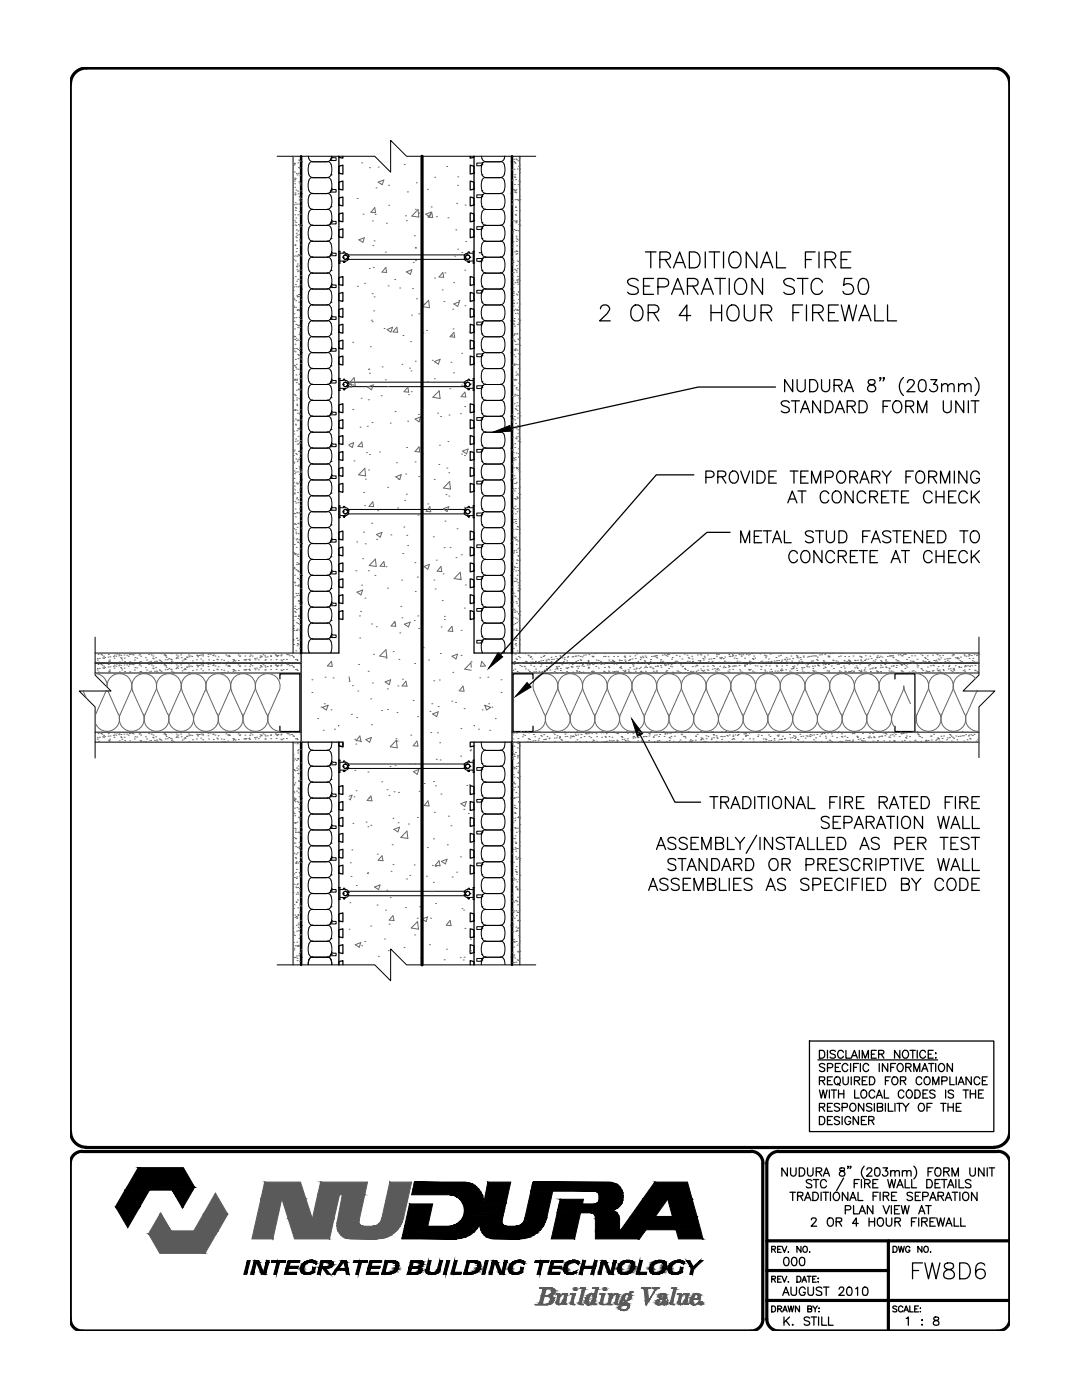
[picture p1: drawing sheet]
<svg xmlns="http://www.w3.org/2000/svg" width="216mm" height="279mm" viewBox="0 0 216 279" stroke-linecap="round" stroke-linejoin="round" font-family="sans-serif">
<!-- layer: Web_Edge -->
<g fill="none" stroke="#000" stroke-width=".2">
<path d="M68.9 50.9h24.4M68.9 51.8h24.4M68.9 76.3h24.4M68.9 77.2h24.4M68.9 101.7h24.4M68.9 102.6h24.4M68.9 152.5h24.4M68.9 153.4h24.4M68.9 177.9h24.4M68.9 178.8h24.4"/>
<circle cx="68.9" cy="51.3" r=".44"/>
<circle cx="93.3" cy="51.3" r=".44"/>
<circle cx="68.9" cy="76.7" r=".44"/>
<circle cx="93.3" cy="76.7" r=".44"/>
<circle cx="68.9" cy="102.1" r=".44"/>
<circle cx="93.3" cy="102.1" r=".44"/>
<circle cx="68.9" cy="152.9" r=".44"/>
<circle cx="93.3" cy="152.9" r=".44"/>
<circle cx="68.9" cy="178.3" r=".44"/>
<circle cx="93.3" cy="178.3" r=".44"/>
</g>
<!-- layer: line25 -->
<g fill="none" stroke="#000" stroke-width=".25">
<path d="M67.6 36.4l.8-.3v1.8l-.8-.2zM67.6 39.5l.8-.2v1.8l-.8-.2zM67.6 33.2l.8-.2v1.7l-.8-.1zM68.4 31.2v.4l-.8-.2v-.2v99.1h-7.5v17.8h8.3v.9l-.8-.1M93.8 31.2v.4l.8-.2v-.2v99.1h7.6v17.8h-8.4v.9l.8-.1M93.8 39.3l.8 .2v1.4l-.8 .2zM93.8 36.1l.8 .3v1.3l-.8 .2zM93.8 33l.8 .2v1.4l-.8 .1zM67.6 42.7l.8-.2v1.8l-.8-.2zM67.6 45.9l.8-.2v1.7l-.8-.1zM67.6 55.4l.8-.2v1.8l-.8-.2zM67.6 58.6l.8-.2v1.7l-.8-.1z"/>
<path d="M93.8 55.2l.8 .2v1.4l-.8 .2zM93.8 58.4l.8 .2v1.4l-.8 .1zM93.8 45.7l.8 .2v1.4l-.8 .1zM93.8 42.5l.8 .2v1.4l-.8 .2zM67.6 61.8l.8-.3v1.8l-.8-.2zM67.6 68.1l.8-.2v1.8l-.8-.2zM67.6 71.3l.8-.2v1.7l-.8-.1zM67.6 64.9l.8-.2v1.8l-.8-.2zM93.8 61.5l.8 .3v1.3l-.8 .2zM93.8 67.9l.8 .2v1.4l-.8 .2zM93.8 71.1l.8 .2v1.4l-.8 .1zM93.8 64.7l.8 .2v1.4l-.8 .2z"/>
<path d="M67.6 90.3l.8-.2v1.8l-.8-.2zM67.6 93.5l.8-.2v1.8l-.8-.2zM67.6 96.7l.8-.2v1.7l-.8-.1zM67.6 80.8l.8-.2v1.8l-.8-.2zM67.6 84l.8-.2v1.7l-.8-.1zM67.6 87.2l.8-.3v1.8l-.8-.2zM93.8 96.5l.8 .2v1.4l-.8 .1zM93.8 93.3l.8 .2v1.4l-.8 .2zM93.8 90.1l.8 .2v1.4l-.8 .2zM93.8 86.9l.8 .3v1.3l-.8 .2zM93.8 83.8l.8 .2v1.4l-.8 .1zM93.8 80.6l.8 .2v1.4l-.8 .2z"/>
<path d="M67.6 115.7l.8-.2v1.8l-.8-.2zM67.6 118.9l.8-.2v1.8l-.8-.2zM67.6 109.4l.8-.2v1.7l-.8-.1zM67.6 112.6l.8-.3v1.8l-.8-.2zM67.6 106.2l.8-.2v1.8l-.8-.2zM93.8 115.5l.8 .2v1.4l-.8 .2zM93.8 118.7l.8 .2v1.4l-.8 .2zM93.8 109.2l.8 .2v1.4l-.8 .1zM93.8 112.3l.8 .3v1.3l-.8 .2zM93.8 106l.8 .2v1.4l-.8 .2zM67.6 122.1l.8-.2v1.7l-.8-.1zM93.8 121.9l.8 .2v1.4l-.8 .1z"/>
<path d="M67.6 157l.8-.2v1.8l-.8-.2zM68.4 148.1v.9l-.8-.1v-.8v44.5v-.7l.8-.2v.9M93.8 156.8l.8 .2v1.4l-.8 .2zM93.8 160l.8 .2v1.4l-.8 .1zM94.6 148.1v44.5v-.7l-.8-.2v.9M67.6 169.7l.8-.2v1.8l-.8-.2zM67.6 172.9l.8-.2v1.7l-.8-.1zM67.6 163.4l.8-.3v1.8l-.8-.2zM67.6 166.5l.8-.2v1.8l-.8-.2zM67.6 160.2l.8-.2v1.7l-.8-.1zM93.8 169.5l.8 .2v1.4l-.8 .2zM93.8 172.7l.8 .2v1.4l-.8 .1z"/>
<path d="M93.8 163.1l.8 .3v1.3l-.8 .2zM93.8 166.3l.8 .2v1.4l-.8 .2zM67.6 185.6l.8-.2v1.7l-.8-.1zM67.6 182.4l.8-.2v1.8l-.8-.2zM67.6 188.8l.8-.3v1.8l-.8-.2zM93.8 188.5l.8 .3v1.3l-.8 .2zM93.8 185.4l.8 .2v1.4l-.8 .1zM93.8 182.2l.8 .2v1.4l-.8 .2z"/>
</g>
<!-- layer: LINE9 -->
<g fill="none" stroke="#000" stroke-width=".2">
<path d="M55.3 31.2h19.5l3.1 3.2v-6.4l3.2 3.2h25.8M58.5 31.2v99.1M60.1 38.5l.2 .1-.2 .1zM60.1 32.2l.2 .1-.2 .1zM61.5 31.1l.1 .6M61.6 31.7a.78 .78 0 0 0 .8 .5 1.1 1.1 0 0 0-.9 1.4v.9a.92 .92 0 0 0 .9 .9 1.1 1.1 0 0 0-.9 1.4v.8a.92 .92 0 0 0 .9 1 1.1 1.1 0 0 0-.9 1.4v.8a.92 .92 0 0 0 .9 1 1.1 1.1 0 0 0-.9 1.3v.9a.92 .92 0 0 0 .9 .9 1.1 1.1 0 0 0-.9 1.4v.9a.92 .92 0 0 0 .9 .9 .78 .78 0 0 0-.8 .6M62.4 32.3h2.9M62.4 35.5h2.9M62.4 38.6h2.9M66 38.3l-.1 .1M66.1 34.9h.1M66.1 38.1h.1"/>
<path d="M66.1 31.7h.1M66.1 31.7a.78 .78 0 0 1-.8 .5 1.1 1.1 0 0 1 .9 1.4v.9a.92 .92 0 0 1-.9 .9 1.1 1.1 0 0 1 .9 1.4l-.1 1.2M66.1 38.1a.78 .78 0 0 1-.8 .5 1.1 1.1 0 0 1 .9 1.4v.8a.92 .92 0 0 1-.9 1 1.1 1.1 0 0 1 .9 1.3l-.1 1.3M66.1 38.1l-.3 .3M66.1 31.7l-.2 .3h.1M66.2 37.6l-.1 .4M66.2 31.1l-.1 .6 .1-.5M66.2 37.6l.1 .2h.8v.5h-1.1M66.2 31.2l.2 .2M66.4 31.5h.7v.5h-1.1M96.1 31.1l.1 .6M96.2 34.9h.1"/>
<path d="M96.2 38.1h.1M96.2 39.2h.1M96.2 32.8h.1M96.2 32.8l-.2 .8 .1 .9a.92 .92 0 0 0 .8 .9 1.1 1.1 0 0 0-.9 1.4l.2 1.2M96.2 39.1l-.2 .9 .1 .8a.92 .92 0 0 0 .8 1 1.1 1.1 0 0 0-.9 1.3l.1 .9a.92 .92 0 0 0 .8 .9 .78 .78 0 0 0-.7 .6M96.2 39.1l-.1 .5-.2-.2M96.2 32.8l-.1 .5-.2-.3M96.2 31.7a.78 .78 0 0 0 .7 .5 .78 .78 0 0 0-.7 .6M96.2 38.1a.78 .78 0 0 0 .7 .5 .78 .78 0 0 0-.7 .5M96.2 38.9h-1.1v.5h.8M96.2 32.5h-1.1v.6h.8M96.4 38.8h-.1"/>
<path d="M96.4 32.4l-.1 .1M96.4 38.8l-.2 .3M96.4 32.5l-.2 .3M96.9 32.3h2.9M96.9 35.5h2.9M96.9 38.6h2.9M100.6 31.7a.78 .78 0 0 1-.7 .5 1.1 1.1 0 0 1 .9 1.4l-.1 .9a.92 .92 0 0 1-.8 .9 1.1 1.1 0 0 1 .9 1.4l-.1 .8a.92 .92 0 0 1-.8 1 1.1 1.1 0 0 1 .9 1.4l-.1 .8a.92 .92 0 0 1-.8 1 1.1 1.1 0 0 1 .9 1.3l-.1 .9a.92 .92 0 0 1-.8 .9 1.1 1.1 0 0 1 .9 1.4l-.1 .9a.92 .92 0 0 1-.8 .9 .78 .78 0 0 1 .7 .6M100.7 31.1l-.1 .6M102 38.6l.2-.1v.2zM102 32.3l.2-.1v.2zM103.7 31.2v99.1M60.1 57.6l.2 .1-.2 .1z"/>
<path d="M60.1 44.9l.2 .1-.2 .1zM61.6 58.2l-.1 .8v.9a.92 .92 0 0 0 .9 .9 1.1 1.1 0 0 0-.9 1.4v.8a.92 .92 0 0 0 .9 1 1.1 1.1 0 0 0-.9 1.4l.1 1.2M61.6 48.7l-.1 .8v.8a.92 .92 0 0 0 .9 1 1.1 1.1 0 0 0-.9 1.4v.8a.92 .92 0 0 0 .9 1 1.1 1.1 0 0 0-.9 1.3l.1 1.3M61.6 57.1a.78 .78 0 0 0 .8 .5 .78 .78 0 0 0-.8 .6M62.4 48.2h2.9M62.4 51.3h2.9M62.4 54.5h2.9M62.4 57.7h2.9M62.4 41.8h2.9M62.4 45h2.9M65.3 48.1a.78 .78 0 0 1 .8 .6M65.3 57.6a.78 .78 0 0 1 .8 .6"/>
<path d="M66.1 50.8h.1M66.1 57.1h.1M66.1 54h.1M66.1 44.4h.1M66.1 47.6h.1M66.1 41.3h.1M66.1 50.8a.78 .78 0 0 1-.8 .5 1.1 1.1 0 0 1 .9 1.4v.8a.92 .92 0 0 1-.9 1 1.1 1.1 0 0 1 .9 1.3l-.1 1.3 .1-.5M66.1 57.1a.78 .78 0 0 1-.8 .5M66.1 57.1l-.2 .3h.1M66.1 50.8l-.2 .3 .1-.1M66.1 44.4a.78 .78 0 0 1-.8 .5 1.1 1.1 0 0 1 .9 1.4l-.1 1.3M66.1 47.6a.78 .78 0 0 1-.8 .5"/>
<path d="M66.1 44.4l-.2 .3h.1M66.1 58.2l.1 .8v.9a.92 .92 0 0 1-.9 .9 1.1 1.1 0 0 1 .9 1.4l-.1 1.2M66.1 48.7l.1 .8-.1 1.2M66.2 50.3l-.1 .4M66.2 43.9l-.1 .5M66.2 56.6l.2 .2M66.2 50.3l.2 .2M66.2 43.9l.2 .2M66.4 56.9h.7v.5h-1.1M66.4 50.5h.7v.5h-1.1M66.4 44.2h.7v.5h-1.1M67.6 52.5h.2z"/>
<path d="M67.6 50.2h.2zM67.6 50.2v2.3M67.8 50.5h.7l.1-.3 .3 .3M67.8 52.1h.7v.2M67.8 50.2v2.3M68.6 52.4l-.1-.1 .2 .1M68.8 52.1v.2v-.2M68.8 52.3l-.1 .1zM68.8 52.1h.1M68.9 50.5l.4 .1 .3 .3M68.9 52.1h.1M68.9 50.5h.1"/>
<path d="M69.3 51.2a.44 .44 0 0 0-.7-.2 .44 .44 0 0 0 0 .7 .44 .44 0 0 0 .7-.2M69.3 51.2h.1M69.3 51.5h.1M69.3 51.5h.2M69.3 51.2h.2M69.6 51.2h.1M69.5 51.5h.1M69.5 51.2h.1M69.6 51.5l-.2 .4-.5 .2M69.6 50.9h.1M69.6 50.9v.3M92.6 51.5l.2 .4 .5 .2"/>
<path d="M92.6 51.2h.1M92.6 50.9h.1M92.6 50.9v.3M92.7 51.5h-.1M92.7 51.2h.1M92.7 51.5h.2M92.7 51.2h.2M92.9 51.2a.42 .42 0 0 1 .7-.2 .42 .42 0 0 1 0 .6 .42 .42 0 0 1-.7-.1M92.9 51.2h.1M92.9 51.5h.1M93.3 50.5l-.4 .1-.3 .3M93.3 52.1h.1"/>
<path d="M93.3 50.5h.1M93.3 50.5l.3-.3 .1 .3h.7M93.4 52.1v.2v-.2M93.4 52.3l.2 .1 .1-.1-.1 .1zM94.4 52.5h.2zM94.4 50.2h.2zM94.4 52.1h-.7v.2M94.4 50.2v2.3M94.6 50.2v2.3M95.6 52.2h.6M95.6 50.4h.6M96.2 50.8h.1"/>
<path d="M96.2 57.1h.1M96.2 58.2h.1M96.2 54h.1M96.2 51.9h.1M96.2 44.4h.1M96.2 47.6h.1M96.2 45.5h.1M96.2 41.3h.1M96.2 58.2l-.2 .8 .1 .9a.92 .92 0 0 0 .8 .9 1.1 1.1 0 0 0-.9 1.4l.1 .8a.92 .92 0 0 0 .8 1 .78 .78 0 0 0-.7 .5M96.2 48.7l-.2 .8 .1 .8a.92 .92 0 0 0 .8 1 .78 .78 0 0 0-.7 .5M96.2 51.8l-.2 .9 .1 .8a.92 .92 0 0 0 .8 1 1.1 1.1 0 0 0-.9 1.3l.2 1.3M96.2 58.2l-.1 .5-.2-.3"/>
<path d="M96.2 51.8l-.1 .5-.2-.2M96.2 45.5l-.2 .8 .2 1.3M96.2 45.5l-.1 .5-.2-.3M96.2 57.1a.78 .78 0 0 0 .7 .5M96.2 47.6a.78 .78 0 0 0 .7 .5M96.2 57.9h-1.1v.6h.8M96.2 51.6h-1.1v.5h.8M96.2 45.2h-1.1v.6h.8M96.4 57.8l-.1 .1M96.4 51.5h-.1M96.4 45.1l-.1 .1M96.4 51.5l-.2 .3"/>
<path d="M96.4 45.2l-.2 .3M96.9 48.2h2.9M96.9 51.3h2.9M96.9 54.5h2.9M96.9 57.7h2.9M96.9 41.8h2.9M96.9 45h2.9M96.9 48.1a.78 .78 0 0 0-.7 .6M96.9 57.6a.78 .78 0 0 0-.7 .6l.2-.3M100.6 57.1a.78 .78 0 0 1-.7 .5 .78 .78 0 0 1 .7 .6M100.6 58.2l.2 .8-.1 .9a.92 .92 0 0 1-.8 .9 1.1 1.1 0 0 1 .9 1.4l-.1 .8a.92 .92 0 0 1-.8 1 1.1 1.1 0 0 1 .9 1.4l-.2 1.2M100.6 48.7l.2 .8-.1 .8a.92 .92 0 0 1-.8 1 1.1 1.1 0 0 1 .9 1.4l-.1 .8a.92 .92 0 0 1-.8 1 1.1 1.1 0 0 1 .9 1.3l-.2 1.3"/>
<path d="M102 57.7l.2-.1v.2zM102 45l.2-.1v.2zM60.1 70.3l.2 .1-.2 .1zM60.1 63.9l.2 .1-.2 .1zM61.6 67.7l-.1 .8v.9a.92 .92 0 0 0 .9 .9 1.1 1.1 0 0 0-.9 1.4v.9a.92 .92 0 0 0 .9 .9 1.1 1.1 0 0 0-.9 1.4l.1 1.2M61.6 76.2a.78 .78 0 0 0 .8 .5 1.1 1.1 0 0 0-.9 1.4v.8a.92 .92 0 0 0 .9 1 1.1 1.1 0 0 0-.9 1.3v.9a.92 .92 0 0 0 .9 .9 1.1 1.1 0 0 0-.9 1.4l.1 1.3M61.6 66.6a.78 .78 0 0 0 .8 .6 .78 .78 0 0 0-.8 .5M62.4 60.9h2.9M62.4 64h2.9M62.4 73.6h2.9M62.4 76.7h2.9M62.4 79.9h2.9"/>
<path d="M62.4 67.2h2.9M62.4 70.4h2.9M66.1 63.5h.1M66.1 76.2h.1M66.1 79.4h.1M66.1 69.8h.1M66.1 73h.1M66.1 66.7h.1M66.1 60.3h.1M66.1 63.5a.78 .78 0 0 1-.8 .5 1.1 1.1 0 0 1 .9 1.4l-.1 1.2M66.1 69.8a.78 .78 0 0 1-.8 .5 1.1 1.1 0 0 1 .9 1.4v.9a.92 .92 0 0 1-.9 .9 1.1 1.1 0 0 1 .9 1.4l-.1 1.2 .1-.4M66.1 76.2l-.2 .3 .1-.1"/>
<path d="M66.1 76.2a.78 .78 0 0 1-.8 .5 1.1 1.1 0 0 1 .9 1.4v.8a.92 .92 0 0 1-.9 1 1.1 1.1 0 0 1 .9 1.3l-.1 1.3M66.1 66.6a.78 .78 0 0 1-.8 .6 .78 .78 0 0 1 .8 .5M66.1 69.8l-.2 .3h.1M66.1 63.5l-.2 .3 .1-.1M66.1 67.7l.1 .8-.1 1.3M66.2 69.3l-.1 .5M66.2 63l-.1 .4M66.2 75.7l.2 .2M66.2 69.3l.2 .2M66.2 63l.2 .2M66.4 75.9h.7v.5h-1.1M66.4 69.6h.7v.5h-1.1"/>
<path d="M66.4 63.2h.7v.5h-1.1M67.6 77.9h.2zM67.6 75.6h.2zM67.6 75.6v2.3M67.8 75.9h.7l.1-.3 .3 .3M67.8 77.5h.7v.2M67.8 75.6v2.3M68.6 77.8l-.1-.1 .2 .1M68.7 77.8l.1-.1zM68.8 77.5v.2v-.2M68.8 77.5h.1M68.9 75.9l.4 .1 .3 .3"/>
<path d="M68.9 77.5h.1M68.9 75.9h.1M69.3 76.6a.44 .44 0 0 0-.7-.2 .44 .44 0 0 0 0 .7 .44 .44 0 0 0 .7-.2M69.3 76.6h.1M69.3 76.9h.1M69.3 76.9h.2M69.3 76.6h.2M69.6 76.6h.1M69.5 76.9h.1M69.5 76.6h.1M69.6 76.9l-.2 .4-.5 .2M69.6 76.3h.1"/>
<path d="M69.6 76.3v.3M92.6 76.9l.2 .4 .5 .2M92.6 76.6h.1M92.6 76.3h.1M92.6 76.3v.3M92.7 76.9h-.1M92.7 76.6h.1M92.7 76.9h.2M92.7 76.6h.2M92.9 76.6a.42 .42 0 0 1 .7-.2 .42 .42 0 0 1 0 .6 .42 .42 0 0 1-.7-.1M92.9 76.6h.1M92.9 76.9h.1"/>
<path d="M93.3 75.9l-.4 .1-.3 .3M93.3 77.5h.1M93.3 75.9h.1M93.3 75.9l.3-.3 .1 .3h.7M93.4 77.5v.2v-.2M93.4 77.7l.2 .1 .1-.1-.1 .1zM94.4 77.9h.2zM94.4 75.6h.2zM94.4 77.5h-.7v.2M94.4 75.6v2.3M94.6 75.6v2.3M95.9 64.8l.2 .2"/>
<path d="M96.2 63.5h.1M96.2 76.2h.1M96.2 79.4h.1M96.2 77.3h.1M96.2 69.8h.1M96.2 73h.1M96.2 70.9h.1M96.2 66.7h.1M96.2 64.6h.1M96.2 60.3h.1M96.2 70.9l-.2 .8 .1 .9a.92 .92 0 0 0 .8 .9 1.1 1.1 0 0 0-.9 1.4l.2 1.2M96.2 77.2l-.2 .9 .1 .8a.92 .92 0 0 0 .8 1 1.1 1.1 0 0 0-.9 1.3l.1 .9a.92 .92 0 0 0 .8 .9 .78 .78 0 0 0-.7 .6"/>
<path d="M96.2 67.7l-.2 .8 .1 .9a.92 .92 0 0 0 .8 .9 .78 .78 0 0 0-.7 .6M96.2 70.9l-.1 .5-.2-.3M96.2 64.5l-.2 .9 .2 1.2M96.2 64.5l-.1 .5M96.2 76.2a.78 .78 0 0 0 .7 .5 .78 .78 0 0 0-.7 .5M96.2 66.6a.78 .78 0 0 0 .7 .6 .78 .78 0 0 0-.7 .5M96.2 77h-1.1v.5h.8l.2 .2 .1-.5M96.2 70.6h-1.1v.6h.8M96.2 64.3h-1.1v.5h.8M96.4 76.9h-.1M96.4 70.5l-.1 .1M96.4 64.2h-.1"/>
<path d="M96.4 76.9l-.2 .3M96.4 70.6l-.2 .3M96.4 64.2l-.2 .3M96.9 60.9h2.9M96.9 64h2.9M96.9 73.6h2.9M96.9 76.7h2.9M96.9 79.9h2.9M96.9 67.2h2.9M96.9 70.4h2.9M100.6 76.2a.78 .78 0 0 1-.7 .5 1.1 1.1 0 0 1 .9 1.4l-.1 .8a.92 .92 0 0 1-.8 1 1.1 1.1 0 0 1 .9 1.3l-.1 .9a.92 .92 0 0 1-.8 .9 1.1 1.1 0 0 1 .9 1.4l-.2 1.3M100.6 66.6a.78 .78 0 0 1-.7 .6 .78 .78 0 0 1 .7 .5"/>
<path d="M100.6 67.7l.2 .8-.1 .9a.92 .92 0 0 1-.8 .9 1.1 1.1 0 0 1 .9 1.4l-.1 .9a.92 .92 0 0 1-.8 .9 1.1 1.1 0 0 1 .9 1.4l-.2 1.2M102 70.4l.2-.1v.2zM102 64l.2-.1v.2zM60.1 95.7l.2 .1-.2 .1zM60.1 89.3l.2 .1-.2 .1zM60.1 83l.2 .1-.2 .1zM61.6 85.7a.78 .78 0 0 0 .8 .5 1.1 1.1 0 0 0-.9 1.4v.8a.92 .92 0 0 0 .9 1 1.1 1.1 0 0 0-.9 1.4v.8a.92 .92 0 0 0 .9 1 1.1 1.1 0 0 0-.9 1.3v.9a.92 .92 0 0 0 .9 .9 1.1 1.1 0 0 0-.9 1.4v.9a.92 .92 0 0 0 .9 .9 1.1 1.1 0 0 0-.9 1.4v.8a.92 .92 0 0 0 .9 1 .78 .78 0 0 0-.8 .5M62.4 89.4h2.9M62.4 92.6h2.9M62.4 95.8h2.9M62.4 99h2.9M62.4 83.1h2.9"/>
<path d="M62.4 86.3h2.9M66.1 92.1h.1M66.1 98.4h.1M66.1 95.2h.1M66.1 82.5h.1M66.1 85.7h.1M66.1 88.9h.1M66.1 88.9a.78 .78 0 0 1-.8 .5 1.1 1.1 0 0 1 .9 1.4l-.1 1.2M66.1 92a.78 .78 0 0 1-.8 .6 1.1 1.1 0 0 1 .9 1.3l-.1 1.3M66.1 95.2a.78 .78 0 0 1-.8 .5 1.1 1.1 0 0 1 .9 1.4v.9a.92 .92 0 0 1-.9 .9 1.1 1.1 0 0 1 .9 1.4l-.1 1.2M66.1 95.2l-.2 .3h.1M66.1 82.5l-.2 .3h.1"/>
<path d="M66.1 82.5a.78 .78 0 0 1-.8 .5 1.1 1.1 0 0 1 .9 1.4l-.1 1.3M66.1 85.7a.78 .78 0 0 1-.8 .5 1.1 1.1 0 0 1 .9 1.4l-.1 1.2M66.1 88.9l-.2 .3 .1-.1M66.2 94.7l-.1 .5M66.2 82l-.1 .5M66.2 88.4l-.1 .4M66.2 94.7l.2 .2M66.2 82l.1 .2 .8 .1v.5h-1.1M66.2 88.4l.2 .2M66.4 95h.7v.5h-1.1M66.4 88.6h.7v.5h-1.1M95.9 83.8l.2 .3"/>
<path d="M96.2 92.1h.1M96.2 98.4h.1M96.2 96.3h.1M96.2 95.2h.1M96.2 90h.1M96.2 82.5h.1M96.2 88.9h.1M96.2 85.7h.1M96.2 83.6h.1M96.2 89.9l-.2 .9 .2 1.2M96.2 96.3l-.2 .8 .1 .9a.92 .92 0 0 0 .8 .9 1.1 1.1 0 0 0-.9 1.4l.2 1.2M96.2 96.3l-.1 .5-.2-.3"/>
<path d="M96.2 89.9l-.1 .5-.2-.2M96.2 83.6l-.2 .8 .2 1.3M96.2 83.6l-.1 .5M96.2 85.7a.78 .78 0 0 0 .7 .5 1.1 1.1 0 0 0-.9 1.4l.1 .8a.92 .92 0 0 0 .8 1 .78 .78 0 0 0-.7 .5M96.2 92a.78 .78 0 0 0 .7 .6 1.1 1.1 0 0 0-.9 1.3l.1 .9a.92 .92 0 0 0 .8 .9 .78 .78 0 0 0-.7 .6M96.2 96h-1.1v.6h.8M96.2 89.7h-1.1v.5h.8M96.2 83.3h-1.1v.6h.8M96.4 95.9l-.1 .1M96.4 89.6h-.1M96.4 83.2l-.1 .1M96.4 96l-.2 .3"/>
<path d="M96.4 89.6l-.2 .3M96.4 83.3l-.2 .3M96.9 89.4h2.9M96.9 92.6h2.9M96.9 95.8h2.9M96.9 99h2.9M96.9 83.1h2.9M96.9 86.3h2.9M100.6 85.7a.78 .78 0 0 1-.7 .5 1.1 1.1 0 0 1 .9 1.4l-.1 .8a.92 .92 0 0 1-.8 1 1.1 1.1 0 0 1 .9 1.4l-.1 .8a.92 .92 0 0 1-.8 1 1.1 1.1 0 0 1 .9 1.3l-.1 .9a.92 .92 0 0 1-.8 .9 1.1 1.1 0 0 1 .9 1.4l-.1 .9a.92 .92 0 0 1-.8 .9 1.1 1.1 0 0 1 .9 1.4l-.1 .8a.92 .92 0 0 1-.8 1 .78 .78 0 0 1 .7 .5M102 95.8l.2-.1v.2zM102 89.4l.2-.1v.2zM102 83.1l.2-.1v.2z"/>
<path d="M60.1 114.7l.2 .1-.2 .1zM60.1 108.4l.2 .1-.2 .1zM61.6 112.2l-.1 .8v.8a.92 .92 0 0 0 .9 1 1.1 1.1 0 0 0-.9 1.4v.8a.92 .92 0 0 0 .9 1 1.1 1.1 0 0 0-.9 1.3l.1 1.3M61.6 102.6l-.1 .9v.8a.92 .92 0 0 0 .9 1 1.1 1.1 0 0 0-.9 1.3v.9a.92 .92 0 0 0 .9 .9 1.1 1.1 0 0 0-.9 1.4l.1 1.3M61.6 111.1a.78 .78 0 0 0 .8 .5 .78 .78 0 0 0-.8 .6M62.4 114.8h2.9M62.4 118h2.9M62.4 102.1h2.9M62.4 105.3h2.9M62.4 108.5h2.9M62.4 111.7h2.9M65.3 102.1a.78 .78 0 0 1 .8 .5"/>
<path d="M65.3 111.6a.78 .78 0 0 1 .8 .6M66 101.8l-.1 .1M66.1 117.5h.1M66.1 104.8h.1M66.1 111.1h.1M66.1 114.3h.1M66.1 107.9h.1M66.1 101.6h.1M66.1 114.3a.78 .78 0 0 1-.8 .5 1.1 1.1 0 0 1 .9 1.4v.8a.92 .92 0 0 1-.9 1 1.1 1.1 0 0 1 .9 1.3l-.1 1.3 .1-.5M66.1 107.9a.78 .78 0 0 1-.8 .5 1.1 1.1 0 0 1 .9 1.4l-.1 1.3M66.1 111.1a.78 .78 0 0 1-.8 .5M66.1 114.3l-.2 .3 .1-.1"/>
<path d="M66.1 107.9l-.2 .3h.1M66.1 101.6a.78 .78 0 0 1-.8 .5M66.1 101.6l-.3 .3M66.1 102.6l.1 .9v.8a.92 .92 0 0 1-.9 1 1.1 1.1 0 0 1 .9 1.3l-.1 1.3M66.1 112.2l.1 .8-.1 1.2M66.2 113.8l-.1 .4M66.2 107.4l-.1 .5M66.2 101.1l-.1 .4M66.2 113.8l.2 .2M66.2 107.4l.2 .2M66.2 101.1l.2 .2M66.4 114h.7v.5h-1.1"/>
<path d="M66.4 107.7h.7v.5h-1.1M66.4 101.3h.7v.5h-1.1M67.6 103.3h.2zM67.6 101h.2zM67.6 101v2.3M67.8 101.3h.7l.1-.3 .3 .3M67.8 102.9h.7v.2M67.8 101v2.3M68.6 103.2l-.1-.1 .2 .1M68.7 103.2l.1-.1zM68.8 102.9v.2v-.2M68.8 102.9h.1"/>
<path d="M68.9 101.3l.4 .1 .3 .3M68.9 102.9h.1M68.9 101.3h.1M69.3 102a.44 .44 0 0 0-.7-.2 .44 .44 0 0 0 0 .7 .44 .44 0 0 0 .7-.2M69.3 102h.1M69.3 102.3h.1M69.3 102.3h.2M69.3 102h.2M69.6 102h.1M69.5 102.3h.1M69.5 102h.1M69.6 102.3l-.2 .4-.5 .2"/>
<path d="M69.6 101.7h.1M69.6 101.7v.3M92.6 102.3l.2 .4 .5 .2M92.6 102h.1M92.6 101.7h.1M92.6 101.7v.3M92.7 102.3h-.1M92.7 102h.1M92.7 102.3h.2M92.7 102h.2M92.9 102a.42 .42 0 0 1 .7-.2 .42 .42 0 0 1 0 .6 .42 .42 0 0 1-.7-.1M92.9 102h.1"/>
<path d="M92.9 102.3h.1M93.3 101.3l-.4 .1-.3 .3M93.3 102.9h.1M93.3 101.3h.1M93.3 101.3l.3-.3 .1 .3h.7M93.4 102.9v.2v-.2M93.4 103.1l.2 .1 .1-.1-.1 .1zM94.4 103.3h.2zM94.4 101h.2zM94.4 102.9h-.7v.2M94.4 101v2.3M94.6 101v2.3"/>
<path d="M95.9 109.2l.2 .3M96.2 117.5h.1M96.2 104.8h.1M96.2 111.1h.1M96.2 114.3h.1M96.2 115.4h.1M96.2 107.9h.1M96.2 109h.1M96.2 101.6h.1M96.2 102.7h.1M96.2 115.3l-.2 .9 .1 .8a.92 .92 0 0 0 .8 1 1.1 1.1 0 0 0-.9 1.3l.2 1.3M96.2 112.2l-.2 .8 .1 .8a.92 .92 0 0 0 .8 1 .78 .78 0 0 0-.7 .5"/>
<path d="M96.2 102.6l-.2 .9 .1 .8a.92 .92 0 0 0 .8 1 1.1 1.1 0 0 0-.9 1.3l.1 .9a.92 .92 0 0 0 .8 .9 .78 .78 0 0 0-.7 .6M96.2 109l-.2 .8 .2 1.3M96.2 115.3l-.1 .5-.2-.2M96.2 109l-.1 .5M96.2 102.6l-.1 .5-.2-.2M96.2 111.1a.78 .78 0 0 0 .7 .5M96.2 101.6a.78 .78 0 0 0 .7 .5M96.2 115.1h-1.1v.5h.8M96.2 108.7h-1.1v.6h.8M96.2 102.4h-1.1v.5h.8M96.4 115h-.1M96.4 108.6l-.1 .1"/>
<path d="M96.4 102.3h-.1M96.4 115l-.2 .3M96.4 108.7l-.2 .3M96.9 114.8h2.9M96.9 118h2.9M96.9 102.1h2.9M96.9 105.3h2.9M96.9 108.5h2.9M96.9 111.7h2.9M96.9 102.1a.78 .78 0 0 0-.7 .5l.2-.3M96.9 111.6a.78 .78 0 0 0-.7 .6M100.6 111.1a.78 .78 0 0 1-.7 .5 .78 .78 0 0 1 .7 .6"/>
<path d="M100.6 112.2l.2 .8-.1 .8a.92 .92 0 0 1-.8 1 1.1 1.1 0 0 1 .9 1.4l-.1 .8a.92 .92 0 0 1-.8 1 1.1 1.1 0 0 1 .9 1.3l-.2 1.3M100.6 102.6l.2 .9-.1 .8a.92 .92 0 0 1-.8 1 1.1 1.1 0 0 1 .9 1.3l-.1 .9a.92 .92 0 0 1-.8 .9 1.1 1.1 0 0 1 .9 1.4l-.2 1.3M102 114.8l.2-.1v.2zM102 108.5l.2-.1v.2zM19 127.2v7.5l3.2 3.2h-6.4l3.2 3.2v10.2M19 134.3h41.1M19 132.3h41.1M19 130.3h41.1M60.1 120.1l.2 .1-.2 .1zM61.6 121.7l-.1 .8v.9a.92 .92 0 0 0 .9 .9 1.1 1.1 0 0 0-.9 1.4v.8a.92 .92 0 0 0 .9 1 1.1 1.1 0 0 0-.9 1.4l.1 1.2M61.6 120.6a.78 .78 0 0 0 .8 .5 .78 .78 0 0 0-.8 .6M61.6 130.1l.1 .2"/>
<path d="M62.4 121.2h2.9M62.4 124.4h2.9M62.4 127.5h2.9M66.1 120.6h.1M66.1 123.8h.1M66.1 127h.1M66.1 120.6a.78 .78 0 0 1-.8 .5 .78 .78 0 0 1 .8 .6M66.1 120.6l-.2 .3h.1M66.1 127a.78 .78 0 0 1-.8 .5 1.1 1.1 0 0 1 .9 1.4l-.1 1.2M66.1 130.1l-.1 .2M66.1 127l-.2 .3 .1-.1M66.1 121.7l.1 .8v.9a.92 .92 0 0 1-.9 .9 1.1 1.1 0 0 1 .9 1.4l-.1 1.2"/>
<path d="M66.2 126.5l-.1 .4M66.2 120.1l.2 .2M66.2 126.5l.2 .2M66.4 120.4h.7v.5h-1.1M66.4 126.7h.7v.5h-1.1M95.9 128.3l.2 .2M96.2 120.6h.1M96.2 121.7h.1M96.2 123.8h.1M96.2 127h.1M96.2 128.1h.1M96.2 121.7l-.2 .8 .1 .9a.92 .92 0 0 0 .8 .9 1.1 1.1 0 0 0-.9 1.4l.1 .8a.92 .92 0 0 0 .8 1 .78 .78 0 0 0-.7 .5"/>
<path d="M96.2 128l-.2 .9 .2 1.2M96.2 128l-.1 .5M96.2 120.6a.78 .78 0 0 0 .7 .5 .78 .78 0 0 0-.7 .6l.2-.3M96.2 130.1l.1 .2M96.2 121.4h-1.1v.6l.8-.1 .2 .3 .1-.5M96.2 127.8h-1.1v.5h.8M96.4 121.3l-.1 .1M96.4 127.7h-.1M96.4 127.7l-.2 .3M96.9 121.2h2.9M96.9 124.4h2.9M96.9 127.5h2.9"/>
<path d="M100.6 120.6a.78 .78 0 0 1-.7 .5 .78 .78 0 0 1 .7 .6M100.6 130.1l-.1 .2M100.6 121.7l.2 .8-.1 .9a.92 .92 0 0 1-.8 .9 1.1 1.1 0 0 1 .9 1.4l-.1 .8a.92 .92 0 0 1-.8 1 1.1 1.1 0 0 1 .9 1.4l-.2 1.2M102 120.2l.2-.1v.2zM102.2 134.3h93.1M102.2 132.3h93.1M102.2 130.3h93.1M195.3 127.2v7.5l-3.1 3.2h6.3l-3.2 3.2v10.1M19 146.1h41.1M19 148.1h41.1M58.5 148.1v44.5M60.1 159.2l.2 .1-.2 .1z"/>
<path d="M61.5 148.1a1.31 1.31 0 0 0 .9 1.6 1.1 1.1 0 0 0-.9 1.4v.8a.92 .92 0 0 0 .9 1 1.1 1.1 0 0 0-.9 1.4v.8a.92 .92 0 0 0 .9 1 .78 .78 0 0 0-.8 .5M61.6 156.6l-.1 .8v.9a.92 .92 0 0 0 .9 .9 1.1 1.1 0 0 0-.9 1.4v.9a.92 .92 0 0 0 .9 .9 1.1 1.1 0 0 0-.9 1.4l.1 1.2M62.4 156.1h2.9M62.4 159.3h2.9M62.4 149.8h2.9M62.4 152.9h2.9M65.3 156.1a.78 .78 0 0 1 .8 .5M66.1 158.7h.1M66.1 152.4h.1M66.1 155.6h.1M66.1 158.7a.78 .78 0 0 1-.8 .5 1.1 1.1 0 0 1 .9 1.4v.9a.92 .92 0 0 1-.9 .9 1.1 1.1 0 0 1 .9 1.4l-.1 1.2 .1-.4M66.1 158.7l-.2 .3h.1"/>
<path d="M66.1 152.4a.78 .78 0 0 1-.8 .5 1.1 1.1 0 0 1 .9 1.4l-.1 1.2M66.1 155.5a.78 .78 0 0 1-.8 .6M66.1 152.4l-.2 .3 .1-.1M66.1 156.6l.1 .8-.1 1.3M66.2 158.2l-.1 .5M66.2 151.9l-.1 .4M66.2 148.1a1.31 1.31 0 0 1-.9 1.6 1.1 1.1 0 0 1 .9 1.4l-.1 1.2M66.2 158.2l.2 .2M66.2 151.9l.2 .2M66.4 158.5h.7v.5h-1.1M66.4 152.1h.7v.5h-1.1M67.6 154.1h.2z"/>
<path d="M67.6 151.7h.2zM67.6 151.7v2.4M67.8 152.1h.7l.1-.3 .3 .3M67.8 153.7h.7v.2M67.8 151.7v2.4M68.6 154l-.1-.1 .2 .1M68.7 154l.1-.1zM68.8 153.7v.2v-.2M68.8 153.7h.1M68.9 152.1l.4 .1 .3 .3M68.9 153.7h.1M68.9 152.1h.1"/>
<path d="M69.3 152.8a.44 .44 0 0 0-.7-.2 .44 .44 0 0 0 0 .7 .44 .44 0 0 0 .7-.2M69.3 152.8h.1M69.3 153.1h.1M69.3 153.1h.2M69.3 152.8h.2M69.6 152.8h.1M69.5 153.1h.1M69.5 152.8h.1M69.6 153.1l-.2 .4-.5 .2M69.6 152.5h.1M69.6 152.5v.3M92.6 153.1l.2 .4 .5 .2"/>
<path d="M92.6 152.8h.1M92.6 152.5h.1M92.6 152.5v.3M92.7 153.1h-.1M92.7 152.8h.1M92.7 153.1h.2M92.7 152.8h.2M92.9 152.8a.42 .42 0 0 1 .7-.2 .42 .42 0 0 1 0 .6 .42 .42 0 0 1-.7-.1M92.9 152.8h.1M92.9 153.1h.1M93.3 152.1l-.4 .1-.3 .3M93.3 153.7h.1"/>
<path d="M93.3 152.1h.1M93.3 152.1l.3-.3 .1 .3h.7M93.4 153.7v.2v-.2M93.4 153.9l.2 .1 .1-.1-.1 .1zM94.4 154.1h.2zM94.4 151.7h.2zM94.4 153.7h-.7v.2M94.4 151.7v2.4M94.6 151.7v2.4M96 148.1a1.31 1.31 0 0 0 .9 1.6 1.1 1.1 0 0 0-.9 1.4l.1 .8a.92 .92 0 0 0 .8 1 .78 .78 0 0 0-.7 .5M96.2 158.7h.1M96.2 159.8h.1"/>
<path d="M96.2 152.4h.1M96.2 155.6h.1M96.2 153.5h.1M96.2 156.6l-.2 .8 .1 .9a.92 .92 0 0 0 .8 .9 .78 .78 0 0 0-.7 .6M96.2 159.8l-.2 .8 .1 .9a.92 .92 0 0 0 .8 .9 1.1 1.1 0 0 0-.9 1.4l.2 1.2M96.2 159.8l-.1 .5-.2-.3M96.2 153.4l-.2 .9 .2 1.2M96.2 153.4l-.1 .5-.2-.2M96.2 155.5a.78 .78 0 0 0 .7 .6M96.2 159.5h-1.1v.6h.8M96.2 153.2h-1.1v.5h.8M96.4 159.4l-.1 .1"/>
<path d="M96.4 153.1h-.1M96.4 159.5l-.2 .3M96.4 153.1l-.2 .3M96.9 156.1h2.9M96.9 159.3h2.9M96.9 149.8h2.9M96.9 152.9h2.9M96.9 156.1a.78 .78 0 0 0-.7 .5M100.6 156.6l.2 .8-.1 .9a.92 .92 0 0 1-.8 .9 1.1 1.1 0 0 1 .9 1.4l-.1 .9a.92 .92 0 0 1-.8 .9 1.1 1.1 0 0 1 .9 1.4l-.2 1.2M100.8 148.1a1.31 1.31 0 0 1-.9 1.6 1.1 1.1 0 0 1 .9 1.4l-.1 .8a.92 .92 0 0 1-.8 1 1.1 1.1 0 0 1 .9 1.4l-.1 .8a.92 .92 0 0 1-.8 1 .78 .78 0 0 1 .7 .5M102 159.3l.2-.1v.2zM102.2 146.1h93.1"/>
<path d="M102.2 148.1h93.1M103.7 148.1v44.5M60.1 171.9l.2 .1-.2 .1zM60.1 165.5l.2 .1-.2 .1zM61.6 166.1l-.1 .9v.8a.92 .92 0 0 0 .9 1 1.1 1.1 0 0 0-.9 1.3v.9a.92 .92 0 0 0 .9 .9 1.1 1.1 0 0 0-.9 1.4l.1 1.3M61.6 175.7l-.1 .8v.8a.92 .92 0 0 0 .9 1 1.1 1.1 0 0 0-.9 1.4v.8a.92 .92 0 0 0 .9 1 1.1 1.1 0 0 0-.9 1.3l.1 1.3M61.6 174.6a.78 .78 0 0 0 .8 .5 .78 .78 0 0 0-.8 .6M61.6 165.1a.78 .78 0 0 0 .8 .5 .78 .78 0 0 0-.8 .5M62.4 168.8h2.9M62.4 172h2.9M62.4 175.2h2.9M62.4 178.3h2.9"/>
<path d="M62.4 162.5h2.9M62.4 165.6h2.9M65.3 165.6a.78 .78 0 0 1 .8 .5M66.1 171.4h.1M66.1 177.8h.1M66.1 174.6h.1M66.1 165.1h.1M66.1 168.3h.1M66.1 161.9h.1M66.1 171.4l-.2 .3h.1M66.1 171.4a.78 .78 0 0 1-.8 .5 1.1 1.1 0 0 1 .9 1.4l-.1 1.3M66.1 177.8a.78 .78 0 0 1-.8 .5 1.1 1.1 0 0 1 .9 1.4v.8a.92 .92 0 0 1-.9 1 1.1 1.1 0 0 1 .9 1.3l-.1 1.3 .1-.5"/>
<path d="M66.1 177.8l-.2 .3 .1-.1M66.1 174.6a.78 .78 0 0 1-.8 .5 .78 .78 0 0 1 .8 .6M66.1 165.1a.78 .78 0 0 1-.8 .5M66.1 165.1l-.2 .3 .1-.1M66.1 166.1l.1 .9v.8a.92 .92 0 0 1-.9 1 1.1 1.1 0 0 1 .9 1.3l-.1 1.3M66.1 175.7l.1 .8-.1 1.2M66.2 170.9l-.1 .5M66.2 177.3l-.1 .4M66.2 170.9l.2 .2M66.2 177.3l.2 .2M66.2 164.6l.2 .2M66.4 171.2h.7v.5h-1.1"/>
<path d="M66.4 177.5h.7v.5h-1.1M66.4 164.8h.7v.5h-1.1M67.6 179.5h.2zM67.6 177.1h.2zM67.6 177.1v2.4M67.8 177.5h.7l.1-.3 .3 .3M67.8 179.1h.7v.2M67.8 177.1v2.4M68.6 179.4l-.1-.1 .2 .1M68.7 179.4l.1-.1zM68.8 179.1v.2v-.2M68.8 179.1h.1"/>
<path d="M68.9 177.5l.4 .1 .3 .3M68.9 179.1h.1M68.9 177.5h.1M69.3 178.2a.44 .44 0 0 0-.7-.2 .44 .44 0 0 0 0 .7 .44 .44 0 0 0 .7-.2M69.3 178.2h.1M69.3 178.5h.1M69.3 178.5h.2M69.3 178.2h.2M69.6 178.2h.1M69.5 178.5h.1M69.5 178.2h.1M69.6 178.5l-.2 .4-.5 .2"/>
<path d="M69.6 177.9h.1M69.6 177.9v.3M92.6 178.5l.2 .4 .5 .2M92.6 178.2h.1M92.6 177.9h.1M92.6 177.9v.3M92.7 178.5h-.1M92.7 178.2h.1M92.7 178.5h.2M92.7 178.2h.2M92.9 178.2a.42 .42 0 0 1 .7-.2 .42 .42 0 0 1 0 .6 .42 .42 0 0 1-.7-.1M92.9 178.2h.1"/>
<path d="M92.9 178.5h.1M93.3 177.5l-.4 .1-.3 .3M93.3 179.1h.1M93.3 177.5h.1M93.3 177.5l.3-.3 .1 .3h.7M93.4 179.1v.2v-.2M93.4 179.3l.2 .1 .1-.1-.1 .1zM94.4 179.5h.2zM94.4 177.1h.2zM94.4 179.1h-.7v.2M94.4 177.1v2.4M94.6 177.1v2.4"/>
<path d="M95.9 172.7l.2 .3M96.2 171.4h.1M96.2 177.8h.1M96.2 178.9h.1M96.2 174.6h.1M96.2 172.5h.1M96.2 165.1h.1M96.2 168.3h.1M96.2 166.2h.1M96.2 161.9h.1M96.2 166.1l-.2 .9 .1 .8a.92 .92 0 0 0 .8 1 1.1 1.1 0 0 0-.9 1.3l.1 .9a.92 .92 0 0 0 .8 .9 .78 .78 0 0 0-.7 .6M96.2 178.8l-.2 .9 .1 .8a.92 .92 0 0 0 .8 1 1.1 1.1 0 0 0-.9 1.3l.2 1.3"/>
<path d="M96.2 175.7l-.2 .8 .1 .8a.92 .92 0 0 0 .8 1 .78 .78 0 0 0-.7 .5M96.2 178.8l-.1 .5-.2-.2M96.2 172.5l-.2 .8 .2 1.3M96.2 172.5l-.1 .5M96.2 166.1l-.1 .5-.2-.2M96.2 174.6a.78 .78 0 0 0 .7 .5 .78 .78 0 0 0-.7 .6M96.2 165.1a.78 .78 0 0 0 .7 .5M96.2 178.6h-1.1v.5h.8M96.2 172.2h-1.1v.6h.8M96.2 165.9h-1.1v.5h.8M96.4 178.5h-.1M96.4 172.1l-.1 .1"/>
<path d="M96.4 165.8h-.1M96.4 178.5l-.2 .3M96.4 172.2l-.2 .3M96.9 168.8h2.9M96.9 172h2.9M96.9 175.2h2.9M96.9 178.3h2.9M96.9 162.5h2.9M96.9 165.6h2.9M96.9 165.6a.78 .78 0 0 0-.7 .5l.2-.3M100.6 174.6a.78 .78 0 0 1-.7 .5 .78 .78 0 0 1 .7 .6M100.6 165.1a.78 .78 0 0 1-.7 .5 .78 .78 0 0 1 .7 .5"/>
<path d="M100.6 166.1l.2 .9-.1 .8a.92 .92 0 0 1-.8 1 1.1 1.1 0 0 1 .9 1.3l-.1 .9a.92 .92 0 0 1-.8 .9 1.1 1.1 0 0 1 .9 1.4l-.2 1.3M100.6 175.7l.2 .8-.1 .8a.92 .92 0 0 1-.8 1 1.1 1.1 0 0 1 .9 1.4l-.1 .8a.92 .92 0 0 1-.8 1 1.1 1.1 0 0 1 .9 1.3l-.2 1.3M102 172l.2-.1v.2zM102 165.6l.2-.1v.2zM55.3 192.6h19.5l3.1 3.1v-6.3l3.2 3.2h25.8M60.1 190.9l.2 .1-.2 .1zM60.1 184.6l.2 .1-.2 .1zM61.6 184.1a.78 .78 0 0 0 .8 .5 1.1 1.1 0 0 0-.9 1.4v.9a.92 .92 0 0 0 .9 .9 1.1 1.1 0 0 0-.9 1.4v.8a.92 .92 0 0 0 .9 1 1.02 1.02 0 0 0-.9 1.2v.3M62.4 184.7h2.9M62.4 187.9h2.9M62.4 181.5h2.9M62.4 191h2.9"/>
<path d="M66.1 184.1h.1M66.1 187.3h.1M66.1 190.5h.1M66.1 181h.1M66.1 184.1a.78 .78 0 0 1-.8 .5 1.1 1.1 0 0 1 .9 1.4v.9a.92 .92 0 0 1-.9 .9 1.1 1.1 0 0 1 .9 1.4l-.1 1.2M66.1 190.5a.78 .78 0 0 1-.8 .5 1.02 1.02 0 0 1 .9 1.2v.3M66.1 190.5l-.2 .3 .1-.1M66.1 184.1l-.2 .3h.1M66.2 190l-.1 .4M66.2 190l.1 .2h.8v.5h-1.1M66.2 183.6l.2 .2M66.4 183.9h.7v.5h-1.1"/>
<path d="M95.9 191.8l.2 .2M96.2 187.3h.1M96.2 184.1h.1M96.2 191.6h.1M96.2 190.5h.1M96.2 185.2h.1M96.2 181h.1M96.2 185.2l-.2 .8 .1 .9a.92 .92 0 0 0 .8 .9 1.1 1.1 0 0 0-.9 1.4l.1 .8a.92 .92 0 0 0 .8 1 .78 .78 0 0 0-.7 .5M96.2 191.5l-.2 1M96.2 191.5l-.1 .5M96.2 184.1a.78 .78 0 0 0 .7 .5 .78 .78 0 0 0-.7 .6M96.2 191.3h-1.1v.5h.8"/>
<path d="M96.2 184.9h-1.1v.6l.8-.1 .2 .3 .1-.5M96.4 191.2h-.1M96.4 184.8l-.1 .1M96.4 191.2l-.2 .3M96.4 184.9l-.2 .3M96.9 184.7h2.9M96.9 187.9h2.9M96.9 181.5h2.9M96.9 191h2.9M100.6 184.1a.78 .78 0 0 1-.7 .5 1.1 1.1 0 0 1 .9 1.4l-.1 .9a.92 .92 0 0 1-.8 .9 1.1 1.1 0 0 1 .9 1.4l-.1 .8a.92 .92 0 0 1-.8 1 1.02 1.02 0 0 1 .8 1.2l.1 .3M102 191l.2-.1v.2zM102 184.7l.2-.1v.2z"/>
</g>
<!-- layer: LINE50 -->
<path d="M60.1 31.2v99.1M102.2 31.2v99.1M60.1 148.1v44.5M102.2 148.1v44.5" fill="none" stroke="#000" stroke-width=".51"/>
<!-- layer: HATCH -->
<g fill="none" stroke="#666" stroke-width=".2">
<path d="M58.6 31.3h.1M58.6 32.8h.1M58.6 32.9h.1M58.7 34.3h.1M58.7 36.1h.1M58.7 32.7h.1M58.8 35.8h.1M58.8 32.6h.1M58.8 36.7h.1M58.8 35.5h.1M58.8 37.4h.1M58.9 38.9h.1"/>
<path d="M58.9 38.8h.1M58.9 38.5h.1M58.9 35.7h.1M59 37.9h.1M59.1 34.6h.1M59.3 34.9h.1M59.4 38.1h.1M59.5 32.5h.1M59.5 38.7h.1M59.5 34.6h.1M59.5 33.4h.1M59.6 31.9h.1"/>
<path d="M59.6 36.3h.1M59.7 39.9h.1M59.7 33.5h.1M59.7 39.2h.1M59.7 32h.1M59.8 33.5h.1M59.8 39.4h.1M59.8 35h.1M59.8 36.6h.1M59.9 36.6h.1M59.9 38.1h.1M59.9 32.2h.1"/>
<path d="M59.9 36.9h.1M60 39.6h.1M71.3 39.6h.1M72.2 32.5h.1M73.7 33.5h.1M75 37.5h.1M75.5 33.3h.1M75.5 36.4l1.1-.5-.3 1zM77.5 37h.1M80.7 32.8h.1M81.3 38.3h.1M83.1 36.5h.1"/>
<path d="M85.3 37.8h.1M86.8 35.4h.1M89.1 33.2h.1M91.3 37h.1M91.3 35.3h.1M102.2 33.9h.1M102.2 36.1h.1M102.2 35.9h.1M102.5 37.8h.1M102.5 31.8h.1M102.5 32.2h.1M102.6 33.8h.1"/>
<path d="M102.6 38h.1M102.6 35.3h.1M102.7 36.8h.1M102.7 32.5h.1M102.7 38.3h.1M102.7 34.9h.1M102.7 35.4h.1M102.8 39.9h.1M102.8 38.3h.1M102.8 38h.1M102.8 32.6h.1M102.9 35.8h.1"/>
<path d="M102.9 31.7h.1M102.9 38.5h.1M103 37.9h.1M103 31.9h.1M103.1 39.8h.1M103.2 33.7h.1M103.3 39.9h.1M103.3 32.1h.1M103.3 36.9h.1M103.5 33.2h.1M103.5 36.1h.1M103.6 31.7h.1"/>
<path d="M103.6 31.4h.1M103.6 39.1h.1M103.6 32.9h.1M103.6 33.7h.1M103.6 37.8h.1M103.6 33.9h.1M103.7 34.4h.1M103.7 36.3h.1M103.7 39.9h.1M58.5 44.9h.1M58.5 43.9h.1M58.5 55.5h.1"/>
<path d="M58.5 58h.1M58.6 59.5h.1M58.6 51.1h.1M58.6 51.8h.1M58.6 57.3h.1M58.7 59.8h.1M58.7 40.9h.1M58.8 42.9h.1M58.8 44.1h.1M58.9 49h.1M58.9 48.8h.1M58.9 40.5h.1"/>
<path d="M58.9 44.9h.1M58.9 52.1h.1M58.9 41.4h.1M58.9 42h.1M58.9 51.1h.1M58.9 55.2h.1M58.9 56.8h.1M59 44.4h.1M59 47.3h.1M59 43.5h.1M59 57.2h.1M59 41.6h.1"/>
<path d="M59.1 45h.1M59.1 50.2h.1M59.1 46.6h.1M59.1 45.9h.1M59.1 53.2h.1M59.2 48.1h.1M59.2 40.8h.1M59.2 47.4h.1M59.2 49.6h.1M59.2 56.1h.1M59.2 59h.1M59.2 46.9h.1"/>
<path d="M59.2 53.8h.1M59.2 53.3h.1M59.3 51.1h.1M59.3 53.1h.1M59.3 52.7h.1M59.3 59.3h.1M59.4 54.2h.1M59.4 59.2h.1M59.4 55.7h.1M59.4 42.9h.1M59.5 57.3h.1M59.5 46.1h.1"/>
<path d="M59.5 58.8h.1M59.5 50.8h.1M59.5 44.8h.1M59.6 40.7h.1M59.6 54h.1M59.6 58.8h.1M59.6 46.8h.1M59.6 51h.1M59.7 57.1h.1M59.7 53h.1M59.7 42.2h.1M59.7 59.2h.1"/>
<path d="M59.7 45.1h.1M59.8 47.9h.1M59.8 48.1h.1M59.9 55.8h.1M59.9 51h.1M59.9 42.7h.1M59.9 45.2h.1M60 48.9h.1M60 53.9h.1M60 56.8h.1M60 55h.1M60 40.1h.1"/>
<path d="M60 51.1h.1M60 41.1h.1M60 44.9h.1M60 59.8h.1M71.3 57.1h.1M71.6 47.9l1.1-.5-.3 1zM72.4 42.7h.1M72.7 56.5h.1M72.9 50.8h.1M73.7 53.6h.1M74.3 58.6h.1M74.3 44.1h.1"/>
<path d="M74.4 49h.1M74.5 53.4h.1M74.6 48.1h.1M74.6 59.3h.1M74.8 41.4l.1 1h-.9zM74.9 42.8h.1M76.9 50.3h.1M77 53.4l.1 1-.9-.1zM77.1 44.6h.1M77.4 57.1h.1M77.6 41h.1M78.8 55.8h.1"/>
<path d="M79.8 57.5h.1M80.9 43.1h.1M81.1 44.1h.1M81.1 54.3l1.1-.5-.3 1zM82.3 57.6h.1M82.5 52.4h.1M82.7 47.1h.1M82.9 41.8h.1M82.9 49.4h.1M82.9 49.5h.1M82.9 52h.1M83.1 59.6h.1"/>
<path d="M83.4 41.8l.2 1.5-1.4-.2zM83.6 42.5h.1M84.9 42.7l1.1-.4-.3 1zM85.5 59.9l.2 1.5-1.4-.2zM86 41.3h.1M86.2 42.4l.1 1-.9-.1zM86.7 55.5h.1M87.1 43.3h.1M88.2 57.9h.1M88.4 54.4l.1 1-.9-.1zM88.8 54.5h.1M89.4 43.5h.1"/>
<path d="M90.5 56.4h.1M90.7 51.1h.1M90.9 45.9h.1M91.1 40.6h.1M91.3 49.7h.1M91.6 60h.1M92.2 50.4h.1M92.7 53.9h.1M92.8 40.9h.1M92.9 48.2h.1M102.2 51.3h.1M102.2 40.8h.1"/>
<path d="M102.2 40.7h.1M102.2 52.9h.1M102.2 40h.1M102.2 49.3h.1M102.2 52.3h.1M102.2 54.4h.1M102.2 44h.1M102.2 48.8h.1M102.2 46.5h.1M102.3 42.1h.1M102.3 46.2h.1M102.3 55.2h.1"/>
<path d="M102.3 55.9h.1M102.3 52.4h.1M102.3 52h.1M102.3 58.1h.1M102.4 57.4h.1M102.4 48.2h.1M102.4 56.7h.1M102.4 52.4h.1M102.4 59h.1M102.4 54.4h.1M102.4 58.5h.1M102.4 59.9h.1"/>
<path d="M102.5 58.2h.1M102.5 45.8h.1M102.6 44.1h.1M102.7 50.3h.1M102.7 53.7h.1M102.8 56.4h.1M102.8 42.8h.1M102.8 41.4h.1M102.8 41.3h.1M102.9 43h.1M102.9 46h.1M102.9 44.2h.1"/>
<path d="M102.9 44.5h.1M102.9 50.7h.1M103 46h.1M103 42h.1M103 54h.1M103 47.1h.1M103 50.1h.1M103 47.5h.1M103 48.2h.1M103 58.7h.1M103 44.3h.1M103.1 44.1h.1"/>
<path d="M103.1 54.3h.1M103.1 53h.1M103.1 49.1h.1M103.1 50.2h.1M103.1 55.9h.1M103.1 50.6h.1M103.2 52.1h.1M103.2 56.4h.1M103.2 47.8h.1M103.2 58.9h.1M103.2 53.6h.1M103.2 56.1h.1"/>
<path d="M103.3 55.2h.1M103.3 56.7h.1M103.3 55.7h.1M103.3 46h.1M103.4 58.2h.1M103.4 59.8h.1M103.4 52.2h.1M103.4 40h.1M103.5 58.4h.1M103.5 44.8h.1M103.5 48h.1M103.6 52.7h.1"/>
<path d="M103.6 56h.1M103.6 42h.1M103.7 44h.1M103.7 44.9h.1M58.5 79.9h.1M58.5 64.2h.1M58.6 73.9h.1M58.6 78.7h.1M58.6 67.1h.1M58.6 61.1h.1M58.6 61.3h.1M58.6 62.6h.1"/>
<path d="M58.6 70h.1M58.7 64.1h.1M58.7 63.4h.1M58.7 67.2h.1M58.7 72.9h.1M58.7 69.6h.1M58.7 75.9h.1M58.8 65.6h.1M58.8 75.8h.1M58.8 67.8h.1M58.8 78.8h.1M58.8 67.2h.1"/>
<path d="M58.8 73.1h.1M58.9 68.7h.1M58.9 75.7h.1M58.9 70.2h.1M58.9 71.7h.1M58.9 78.9h.1M59 73.3h.1M59 61.3h.1M59 60h.1M59 64.8h.1M59.1 74.8h.1M59.1 63.4h.1"/>
<path d="M59.1 67.5h.1M59.1 76.4h.1M59.1 73.6h.1M59.1 68h.1M59.1 72.7h.1M59.2 77.9h.1M59.2 69.5h.1M59.2 79.8h.1M59.2 79.4h.1M59.2 75.7h.1M59.2 75.9h.1M59.3 62h.1"/>
<path d="M59.3 61.8h.1M59.3 64.9h.1M59.4 65.4h.1M59.4 69.8h.1M59.4 67.8h.1M59.4 70.8h.1M59.5 71.6h.1M59.5 65h.1M59.5 77.7h.1M59.5 73.7h.1M59.5 76.6h.1M59.6 60.3h.1"/>
<path d="M59.6 70.9h.1M59.6 61.8h.1M59.6 79.6h.1M59.7 63.4h.1M59.7 62h.1M59.7 66.7h.1M59.7 76.7h.1M59.7 64.9h.1M59.7 66.4h.1M59.7 63.3h.1M59.7 70h.1M59.7 74.7h.1"/>
<path d="M59.8 69.5h.1M59.8 68h.1M59.8 65.3h.1M59.8 75.6h.1M59.8 77.9h.1M59.9 69.5h.1M59.9 71.5h.1M59.9 71h.1M59.9 77.7h.1M60 72.5h.1M60 63.8h.1M60 74.1h.1"/>
<path d="M60 75.6h.1M60 71.7h.1M60.1 61.2h.1M69.7 76.5l1-1.1 .2 1.5-1.2-.2 .3-.4 .2 .9h-.5M70.4 68.3h.1M72.1 79.5h.1M73.3 77.2l1.2-.4-.4 1zM73.5 79.8h.1M73.5 73.7h.1M73.6 73.7h.1M73.7 74.5h.1M73.9 69.2h.1"/>
<path d="M74.1 63.9h.1M74.3 64.2h.1M74.6 62h.1M76 79h.1M76.3 73.2h.1M76.6 65.6h.1M76.9 75.8h.1M77.2 65.8l1.1-.5-.3 1zM77.4 77.2h.1M79.2 65.3l.1 1-.9-.1zM80.2 72.7h.1M80.4 67h.1"/>
<path d="M81.4 77.2l.1 1.1-.9-.1zM81.5 78.8h.1M81.7 73.5h.1M81.9 68.2h.1M82 74h.1M82.1 78.2h.1M82.1 62.9h.1M82.9 72.1h.1M83.5 62.6h.1M84.4 66.4h.1M84.6 60.7h.1M85.1 65.9h.1"/>
<path d="M85.4 76.2h.1M86.2 71.9h.1M86.4 79.3l1.2-1.3 .2 1.5zM86.7 75.6h.1M86.7 72.2l1.1-.5-.3 1zM88.6 60.2h.1M89.8 77.6h.1M90 72.3h.1M90.1 67h.1M90.4 61.7h.1M90.4 65.6h.1M90.5 74.4h.1"/>
<path d="M90.6 66.3l.1 1-.9-.1zM90.6 60.6l1.1-.4-.4 1zM92.1 76.9h.1M92.1 70.5h.1M92.8 61h.1M92.8 78.3l.1 .9-.9-.1zM93.6 66.3h.1M93.8 76.5h.1M102.2 72.9h.1M102.2 67.7h.1M102.2 79.1h.1M102.3 75.6h.1"/>
<path d="M102.4 61.1h.1M102.4 64h.1M102.5 60.5h.1M102.5 64.7h.1M102.5 62h.1M102.5 60.6h.1M102.5 70.8h.1M102.5 66.9h.1M102.5 66.7h.1M102.5 67.9h.1M102.5 72.6h.1M102.5 69.8h.1"/>
<path d="M102.6 63.6h.1M102.6 72.9h.1M102.6 77h.1M102.6 64.1h.1M102.6 65.1h.1M102.6 75.8h.1M102.6 72.8h.1M102.7 66.6h.1M102.7 79h.1M102.7 75.7h.1M102.7 68.1h.1M102.7 70h.1"/>
<path d="M102.7 78.7h.1M102.8 69.7h.1M102.8 61.7h.1M102.8 71.2h.1M102.8 62.6h.1M102.8 75.8h.1M102.9 72.7h.1M102.9 68.7h.1M102.9 74.2h.1M102.9 74.9h.1M102.9 77.6h.1M103 75.8h.1"/>
<path d="M103 77.3h.1M103.1 78.9h.1M103.1 61.9h.1M103.1 66.7h.1M103.1 60.5h.1M103.2 66.6h.1M103.2 69.9h.1M103.2 74.6h.1M103.2 61.8h.1M103.2 62.5h.1M103.3 68.7h.1M103.3 72.8h.1"/>
<path d="M103.3 77.8h.1M103.3 64.8h.1M103.3 78.9h.1M103.3 67.7h.1M103.3 74.8h.1M103.3 61.9h.1M103.4 63.7h.1M103.4 70.6h.1M103.4 67.8h.1M103.4 73.5h.1M103.5 61.3h.1M103.5 71.7h.1"/>
<path d="M103.5 76.5h.1M103.5 62.8h.1M103.5 64.5h.1M103.5 79.4h.1M103.6 64.3h.1M103.6 79.6h.1M103.6 73.6h.1M103.6 70.7h.1M103.6 65.9h.1M103.6 76.9h.1M103.6 60.7h.1M103.7 67.4h.1"/>
<path d="M103.7 79.5h.1M103.7 68.9h.1M103.7 63.9h.1M58.5 97.6h.1M58.5 98.7h.1M58.5 90.9h.1M58.5 84h.1M58.6 92.4h.1M58.6 90.2h.1M58.6 86h.1M58.6 96.3h.1M58.6 94h.1"/>
<path d="M58.6 92.2h.1M58.6 81.9h.1M58.6 86.6h.1M58.7 95.5h.1M58.7 98.4h.1M58.7 97h.1M58.7 89.8h.1M58.8 98.5h.1M58.8 94.6h.1M58.8 97.8h.1M58.9 81.9h.1M58.9 81.8h.1"/>
<path d="M58.9 88.1h.1M58.9 84.7h.1M58.9 94.2h.1M58.9 83.6h.1M59 87.6h.1M59 90.5h.1M59 91.6h.1M59 84.8h.1M59.1 93.5h.1M59.1 96.4h.1M59.2 99.6h.1M59.2 90.7h.1"/>
<path d="M59.2 80.7h.1M59.2 99.3h.1M59.2 80.9h.1M59.2 81.9h.1M59.2 86h.1M59.2 96.5h.1M59.3 92.1h.1M59.3 83.8h.1M59.3 88.6h.1M59.3 82.5h.1M59.3 88h.1M59.4 84h.1"/>
<path d="M59.4 94.2h.1M59.4 98.3h.1M59.4 91.8h.1M59.4 85.5h.1M59.4 96.5h.1M59.5 87.1h.1M59.5 99.8h.1M59.5 88.6h.1M59.5 90.1h.1M59.6 83.8h.1M59.6 85.6h.1M59.6 91.6h.1"/>
<path d="M59.6 90h.1M59.7 93.2h.1M59.7 82.5h.1M59.7 94.7h.1M59.7 96.2h.1M59.7 93.6h.1M59.7 85.4h.1M59.7 88.3h.1M59.8 97.8h.1M59.8 82.6h.1M59.8 82.7h.1M59.8 91.3h.1"/>
<path d="M59.9 99.3h.1M59.9 94.2h.1M59.9 81.8h.1M59.9 85.8h.1M59.9 88.5h.1M60 87.9h.1M60 90.6h.1M60 97.2h.1M60 83.8h.1M60 94.1h.1M60 93.8h.1M60 94.3h.1"/>
<path d="M60 90h.1M60 98.5h.1M69.7 88.7l.9-.4-.3 1-.6-.4M70.4 81.7h.1M70.6 92h.1M71.9 85.2h.1M72.2 88.2l.2 1-1-.1zM72.6 98.3h.1M72.8 93.5l.2 1.5-1.4-.2zM72.9 95.6h.1M73.1 90.3h.1M73.3 85.1h.1"/>
<path d="M73.5 93.8h.1M73.7 90.7h.1M74.2 84.3h.1M75.7 90.2h.1M77.4 97.3h.1M77.9 84.4h.1M78.8 82.1h.1M79 95.2l1.1-.5-.3 1zM79.1 92.4h.1M79.6 95.7h.1M80.7 99.9h.1M81 94.6h.1"/>
<path d="M81.1 98.6h.1M81.1 89.3h.1M81.3 84.1h.1M82.8 92.2h.1M82.8 83.6l1.1-.4-.3 1zM83.5 82.7h.1M83.5 95.1h.1M83.6 89.2l.1 1-.9-.1zM83.7 89.4h.1M84.2 90.6h.1M86.6 95.7h.1M87.3 82.5h.1"/>
<path d="M87.6 92.7h.1M87.7 88.8h.1M87.9 83.1h.1M89 98.7h.1M89.2 93.4h.1M89.4 88.1h.1M89.5 94.3h.1M89.5 99h.1M89.6 82.8h.1M89.7 96.1l.2 1.5-1.4-.2zM91.9 82.6h.1M92.1 90.6h.1"/>
<path d="M92.3 90l1.1-.4-.3 1zM92.7 90.9h.1M92.7 81.1h.1M93.7 88.1h.1M102.2 82.7h.1M102.2 89.8h.1M102.2 94.5h.1M102.2 83.9h.1M102.2 84.2h.1M102.2 92.6h.1M102.2 95.5h.1M102.2 85.8h.1"/>
<path d="M102.2 97.7h.1M102.3 87.3h.1M102.3 85.2h.1M102.3 98.5h.1M102.3 88.8h.1M102.4 90.3h.1M102.4 91.4h.1M102.4 83.6h.1M102.4 95.6h.1M102.4 97.6h.1M102.5 91.8h.1M102.5 91.6h.1"/>
<path d="M102.5 93.4h.1M102.5 94.9h.1M102.5 99.5h.1M102.6 96.5h.1M102.6 98h.1M102.6 83.1h.1M102.6 80.6h.1M102.7 99.5h.1M102.7 85.2h.1M102.7 89.3h.1M102.7 83.8h.1M102.7 88.5h.1"/>
<path d="M102.8 95.4h.1M102.8 81.6h.1M102.8 91.3h.1M102.8 91.8h.1M102.8 97.5h.1M102.8 96.5h.1M102.8 84.5h.1M102.9 99.7h.1M102.9 87.4h.1M102.9 81.7h.1M103 81.1h.1M103 90.4h.1"/>
<path d="M103 93.3h.1M103 85.6h.1M103 87.6h.1M103.1 87.2h.1M103.1 96.3h.1M103.1 93.4h.1M103.1 93.5h.1M103.1 99.2h.1M103.1 80.4h.1M103.2 81.9h.1M103.2 99.5h.1M103.2 83.4h.1"/>
<path d="M103.2 99.3h.1M103.3 84.9h.1M103.3 82.6h.1M103.3 86.5h.1M103.3 88h.1M103.3 85.1h.1M103.3 85.8h.1M103.4 81h.1M103.4 90.5h.1M103.4 89.6h.1M103.4 87.2h.1M103.4 91.3h.1"/>
<path d="M103.4 93.8h.1M103.5 91.1h.1M103.5 97.4h.1M103.5 98.5h.1M103.5 92.6h.1M103.5 93.3h.1M103.6 94.1h.1M103.6 99.5h.1M103.6 95.7h.1M103.6 82.3h.1M103.6 87.6h.1M103.6 85.2h.1"/>
<path d="M103.7 97.2h.1M103.7 98.7h.1M103.7 83h.1M103.7 88.2h.1M58.5 107.4h.1M58.6 110.3h.1M58.6 105.5h.1M58.6 104.6h.1M58.6 113.3h.1M58.7 102.5h.1M58.7 113.5h.1M58.7 110.4h.1"/>
<path d="M58.7 116.2h.1M58.7 108.7h.1M58.7 119.2h.1M58.8 104.5h.1M58.8 114.8h.1M58.8 100.1h.1M58.8 110.7h.1M58.8 116.3h.1M58.9 102.5h.1M58.9 101.6h.1M58.9 116.8h.1M58.9 103.2h.1"/>
<path d="M58.9 105.7h.1M58.9 110.5h.1M59 104.7h.1M59 106.2h.1M59 100.4h.1M59 113.7h.1M59 118.4h.1M59.1 107.7h.1M59.1 106.5h.1M59.1 109.2h.1M59.2 112.7h.1M59.2 110.8h.1"/>
<path d="M59.2 118.9h.1M59.2 102.3h.1M59.2 112.3h.1M59.2 107.5h.1M59.3 113.8h.1M59.3 105.2h.1M59.3 115.4h.1M59.3 115.5h.1M59.3 108.1h.1M59.4 116.9h.1M59.4 102.4h.1M59.4 104.4h.1"/>
<path d="M59.4 111.1h.1M59.4 114h.1M59.5 118.4h.1M59.5 100.3h.1M59.5 110.6h.1M59.5 108.3h.1M59.5 120h.1M59.5 106.5h.1M59.5 104.5h.1M59.5 117h.1M59.5 112.6h.1M59.5 116.7h.1"/>
<path d="M59.5 119.9h.1M59.6 107.7h.1M59.6 112.5h.1M59.6 114.1h.1M59.6 118.8h.1M59.7 115.7h.1M59.7 102.3h.1M59.8 101.5h.1M59.8 108.5h.1M59.9 114.7h.1M59.9 109.5h.1M59.9 100.8h.1"/>
<path d="M60 102.3h.1M60 117.5h.1M60 100.1h.1M60 103.9h.1M60 105.4h.1M60 103h.1M71 113.9h.1M71.2 108.1h.1M71.2 118.2l1.2-.4-.4 .9zM72.2 116.8h.1M72.4 111.5h.1M72.5 106.2h.1"/>
<path d="M72.7 100.9h.1M72.8 119.4h.1M72.9 108.5h.1M73.5 113.9h.1M74.2 104.4h.1M74.4 100.1l.2 1-1-.1zM74.8 114.8h.1M74.9 111.6l.2 1.5-1.4-.3zM75.1 106.7l1.1-.5-.3 1zM75.2 107.6h.1M75.4 101.9h.1M76.6 112.1l.2 1-1-.1z"/>
<path d="M77 113.1h.1M77.3 117.4h.1M78 106.8h.1M79.3 101.4h.1M80.2 115.8h.1M80.4 110.5h.1M80.6 105.2h.1M81.2 106.8h.1M81.3 108.9h.1M82.8 112.3h.1M82.9 118.1h.1M83.3 115.2h.1"/>
<path d="M83.4 102.8h.1M84.6 113.1l1.1-.5-.3 1zM85.4 100.6h.1M85.8 101.1l.2 1h-1zM86.5 107.1h.1M86.6 115.8h.1M86.8 117.5h.1M87.1 111.8h.1M88 113.1l.2 1-1-.1zM88.2 119.8h.1M88.4 114.5h.1M88.4 101.5l1.1-.4-.3 1z"/>
<path d="M88.6 109.3h.1M88.8 104h.1M89.8 109.2h.1M91 111.3h.1M91.2 105.5h.1M91.8 115.6h.1M91.8 114.2l.2 1.5-1.4-.2zM92 110.7h.1M92.7 101.2h.1M92.9 116.7h.1M102.2 117.2h.1M102.2 101.7h.1"/>
<path d="M102.2 118.7h.1M102.2 107.9h.1M102.2 112h.1M102.2 118.1h.1M102.3 114h.1M102.3 102.5h.1M102.3 105.7h.1M102.3 101.4h.1M102.4 110.4h.1M102.4 104.3h.1M102.4 107.2h.1M102.5 113.6h.1"/>
<path d="M102.5 118.4h.1M102.5 101.5h.1M102.5 103.7h.1M102.5 110.2h.1M102.5 109.9h.1M102.5 113.1h.1M102.6 116h.1M102.6 107.3h.1M102.6 116.1h.1M102.7 107.4h.1M102.7 118.9h.1M102.7 113.2h.1"/>
<path d="M102.8 101h.1M102.8 115.4h.1M102.8 102.6h.1M102.8 101.6h.1M102.8 119.1h.1M102.8 104.1h.1M102.9 105.6h.1M102.9 103.7h.1M102.9 107.8h.1M102.9 107.2h.1M102.9 113.9h.1M102.9 104.5h.1"/>
<path d="M103 109.8h.1M103 108.7h.1M103 116h.1M103 107.7h.1M103 112.4h.1M103.1 110.2h.1M103.1 111.7h.1M103.1 115.6h.1M103.1 113.3h.1M103.2 114.8h.1M103.2 102.1h.1M103.2 105.1h.1"/>
<path d="M103.2 105.7h.1M103.2 101.5h.1M103.3 116.3h.1M103.3 111.8h.1M103.3 108h.1M103.3 117.8h.1M103.3 109.4h.1M103.3 110.9h.1M103.3 119.4h.1M103.3 118h.1M103.3 105.2h.1M103.4 117.4h.1"/>
<path d="M103.4 113.9h.1M103.4 111h.1M103.4 116.8h.1M103.5 119.7h.1M103.6 103.6h.1M103.6 101.7h.1M103.6 106.5h.1M103.6 116.9h.1M103.6 109.7h.1M103.6 105.6h.1M103.6 115.9h.1M103.6 109.6h.1"/>
<path d="M103.6 114.4h.1M103.7 111.8h.1M103.7 117.6h.1M16.6 138l.6 1.3M19 132.3v.4M19 134.4a2.48 2.48 0 0 1 2.4 2.7M19.4 133.4h.1M19.4 133.7h.1M19.4 131.4h.1M19.4 131.7h.1M19.6 132.6h.1M19.6 130.6h.1"/>
<path d="M19.7 134.1h.1M19.7 132.2h.1M19.8 133.4h.1M19.8 131.4h.1M20 132.4h.1M20 130.5h.1M20.2 132.6h.1M20.2 130.6h.1M20.3 132.7h.1M20.3 130.8h.1M20.5 133.3h.1M20.5 131.3h.1"/>
<path d="M20.7 133.4h.1M20.7 133h.1M20.7 131.4h.1M20.7 131h.1M20.9 133.2h.1M20.9 131.2h.1M21.1 138l-2 4.5M21.4 137.1a2.48 2.48 0 0 1 2.9-2.6 2.48 2.48 0 0 1 1.8 3.4M21.6 133.1h.1M21.6 131.1h.1M21.6 138l2 4.5M21.6 132.6h.1"/>
<path d="M21.6 130.6h.1M21.6 133.9h.1M21.6 131.9h.1M21.7 134.1h.1M21.7 132.2h.1M21.8 134.1h.1M21.8 132.1h.1M21.9 133.7h.1M21.9 131.7h.1M21.9 133.1h.1M21.9 131.1h.1M22.6 133h.1"/>
<path d="M22.6 131h.1M22.7 133.3h.1M22.7 131.3h.1M22.8 132.7h.1M22.8 130.8h.1M23.1 133h.1M23.1 131h.1M23.3 132.5h.1M23.3 130.5h.1M23.7 132.9h.1M23.7 130.9h.1M23.8 132.5h.1"/>
<path d="M23.8 130.6h.1M23.8 134.1h.1M23.8 132.1h.1M24.1 133.3h.1M24.1 131.3h.1M24.1 132.8h.1M24.1 130.8h.1M24.2 133.4h.1M24.2 131.4h.1M24.3 133.7h.1M24.3 131.7h.1M24.7 132.7h.1"/>
<path d="M24.7 130.7h.1M24.8 133.3h.1M24.8 131.3h.1M24.9 134h.1M24.9 132h.1M25.3 132.7h.1M25.3 130.8h.1M25.6 133h.1M25.6 131h.1M25.8 132.6h.1M25.8 130.6h.1M25.8 132.5h.1"/>
<path d="M25.8 130.5h.1M25.9 134.1h.1M25.9 132.1h.1M26 138l-2 4.5M26.2 132.5h.1M26.2 130.5h.1M26.4 132.5h.1M26.4 130.5h.1M26.5 138l2 4.5M26.6 132.7h.1M26.6 130.7h.1M26.8 133.7h.1"/>
<path d="M26.8 131.7h.1M26.9 132.4h.1M26.9 130.5h.1M26.9 133.3h.1M26.9 131.3h.1M27.3 133.3h.1M27.3 131.3h.1M27.7 132.7h.1M27.7 130.7h.1M27.9 132.5h.1M27.9 130.5h.1M27.9 134.1h.1"/>
<path d="M27.9 132.1h.1M28 134h.1M28 132.1h.1M28.1 132.9h.1M28.1 131h.1M28.2 134.2h.1M28.2 132.2h.1M28.7 134.3h.1M28.7 132.3h.1M29 133.3h.1M29 131.3h.1M29.1 134.2h.1"/>
<path d="M29.1 132.2h.1M29.3 133.7h.1M29.3 131.7h.1M29.6 132.6h.1M29.6 130.6h.1M29.7 134.1h.1M29.7 132.1h.1M30 132.4h.1M30 130.5h.1M30.1 134h.1M30.1 132h.1M30.2 132.7h.1"/>
<path d="M30.2 130.7h.1M30.5 133.3h.1M30.5 131.3h.1M30.5 132.9h.1M30.5 130.9h.1M30.6 133.5h.1M30.6 131.5h.1M30.8 134h.1M30.8 132h.1M31 138l-2 4.5M31 137.9a2.48 2.48 0 0 0-2.2-3.5 2.48 2.48 0 0 0-2.3 3.5M31 133.3h.1"/>
<path d="M31 131.3h.1M31.2 133.9h.1M31.2 131.9h.1M31.3 134.1h.1M31.3 132.1h.1M31.8 133.7h.1M31.8 131.7h.1M31.9 133.8h.1M31.9 131.9h.1M32.1 132.4h.1M32.1 130.5h.1M32.1 134h.1"/>
<path d="M32.1 132h.1M32.7 132.7h.1M32.7 130.7h.1M32.8 132.7h.1M32.8 130.7h.1M32.9 133.7h.1M32.9 131.7h.1M33 132.8h.1M33 130.8h.1M33 132.9h.1M33 130.9h.1M33.2 133.2h.1"/>
<path d="M33.2 131.2h.1M33.4 133.6h.1M33.4 131.6h.1M33.7 133.4h.1M33.7 131.4h.1M34 133.5h.1M34 131.6h.1M34.1 132.4h.1M34.1 130.5h.1M34.2 134h.1M34.2 132h.1M34.2 133.7h.1"/>
<path d="M34.2 131.7h.1M34.5 134.1h.1M34.5 132.2h.1M34.6 134.3h.1M34.6 132.3h.1M35.1 133.4h.1M35.1 131.4h.1M35.2 132.7h.1M35.2 130.7h.1M35.2 133.2h.1M35.2 131.2h.1M35.5 133.3h.1"/>
<path d="M35.5 132.9h.1M35.5 131.3h.1M35.5 130.9h.1M35.9 138l-2 4.5M36 137.9a2.48 2.48 0 0 0-2.3-3.5 2.48 2.48 0 0 0-2.3 3.5l2.1 4.6M36 132.7h.1M36 130.7h.1M36.2 133.3h.1M36.2 131.3h.1M36.3 132.4h.1M36.3 130.4h.1M36.3 133.9h.1"/>
<path d="M36.3 131.9h.1M36.3 138l2.1 4.5M36.7 133.7h.1M36.7 131.7h.1M36.8 133.4h.1M36.8 131.4h.1M37 133.6h.1M37 131.6h.1M37.2 133.1h.1M37.2 131.1h.1M37.3 133.2h.1M37.3 131.2h.1"/>
<path d="M37.6 132.7h.1M37.6 130.7h.1M37.6 133.1h.1M37.6 131.1h.1M37.7 134.2h.1M37.7 132.2h.1M37.9 132.9h.1M37.9 130.9h.1M38.3 133h.1M38.3 131h.1M38.4 132.3h.1M38.4 130.3h.1"/>
<path d="M38.4 133.8h.1M38.4 131.9h.1M39.2 133.7h.1M39.2 131.7h.1M39.2 132.7h.1M39.2 130.8h.1M39.4 132.8h.1M39.4 132.9h.1M39.4 130.8h.1M39.4 130.9h.1M39.4 133.1h.1M39.4 131.1h.1"/>
<path d="M39.8 132.8h.1M39.8 130.8h.1M40.1 133.5h.1M40.1 131.5h.1M40.1 132.7h.1M40.1 130.7h.1M40.4 132.4h.1M40.4 130.4h.1M40.4 133.9h.1M40.4 132.7h.1M40.4 132.9h.1M40.4 131.9h.1"/>
<path d="M40.4 130.7h.1M40.4 130.9h.1M40.9 134.2h.1M40.9 132.2h.1M40.9 138l-2.1 4.5M40.9 137.9a2.48 2.48 0 0 0-2.3-3.5 2.48 2.48 0 0 0-2.2 3.5M41.5 133h.1M41.5 132.6h.1M41.5 131h.1M41.5 130.6h.1M41.6 133.7h.1M41.6 131.7h.1"/>
<path d="M41.9 132.5h.1M41.9 130.5h.1M42.4 132.8h.1M42.4 130.8h.1M42.6 133.8h.1M42.6 132.4h.1M42.6 132.7h.1M42.6 131.8h.1M42.6 130.4h.1M42.6 130.7h.1M42.9 132.9h.1M42.9 130.9h.1"/>
<path d="M43.2 133.5h.1M43.2 131.6h.1M43.4 133.7h.1M43.4 131.7h.1M43.5 133.1h.1M43.5 131.1h.1M44.1 134.3h.1M44.1 132.3h.1M44.1 133.7h.1M44.1 131.7h.1M44.4 134.2h.1M44.4 132.2h.1"/>
<path d="M44.6 133.8h.1M44.6 131.8h.1M44.8 134.2h.1M44.8 132.2h.1M45.1 132.7h.1M45.1 130.7h.1M45.4 132.9h.1M45.4 130.9h.1M45.4 134.1h.1M45.4 132.1h.1M45.6 132.8h.1M45.6 130.8h.1"/>
<path d="M45.7 133h.1M45.7 131h.1M45.8 133h.1M45.8 131h.1M46.2 138l2.1 4.5M46.5 133.6h.1M46.5 131.6h.1M46.5 134h.1M46.5 132h.1M46.6 133.7h.1M46.6 131.7h.1M46.7 133.8h.1"/>
<path d="M46.7 131.8h.1M46.9 133.9h.1M46.9 131.9h.1M47.5 132.7h.1M47.5 130.7h.1M47.6 133.8h.1M47.6 131.8h.1M47.8 133h.1M47.8 131h.1M47.9 132.9h.1M47.9 130.9h.1M48.7 133.7h.1"/>
<path d="M48.7 131.7h.1M48.8 133.7h.1M48.8 131.7h.1M48.9 132.9h.1M48.9 130.9h.1M49 133.7h.1M49 131.7h.1M49.1 133.6h.1M49.1 131.6h.1M49.6 133.6h.1M49.6 131.6h.1M49.7 133.5h.1"/>
<path d="M49.7 131.6h.1M49.8 133h.1M49.8 133.8h.1M49.8 131h.1M49.8 131.8h.1M50 132.7h.1M50 130.7h.1M50.3 132.9h.1M50.3 130.9h.1M50.7 138l-2 4.5M50.8 137.9a2.48 2.48 0 0 0-2.3-3.5 2.48 2.48 0 0 0-2.3 3.5M50.8 133.4h.1"/>
<path d="M50.8 131.4h.1M50.9 133.7h.1M50.9 131.7h.1M51.2 133.3h.1M51.2 131.3h.1M51.5 133.7h.1M51.5 131.7h.1M51.8 133.3h.1M51.8 131.3h.1M51.9 132.9h.1M51.9 130.9h.1M52 132.9h.1"/>
<path d="M52 131h.1M52.2 133.1h.1M52.2 131.1h.1M52.5 132.7h.1M52.5 130.7h.1M52.8 132.9h.1M52.8 130.9h.1M52.8 133.7h.1M52.8 131.7h.1M52.9 133.7h.1M52.9 133.1h.1M52.9 131.7h.1"/>
<path d="M52.9 131.1h.1M53.3 133h.1M53.3 131.1h.1M54 132.9h.1M54 133h.1M54 133.6h.1M54 130.9h.1M54 131h.1M54 131.7h.1M54.5 132.4h.1M54.5 130.4h.1M54.9 132.7h.1"/>
<path d="M54.9 130.7h.1M55 132.8h.1M55 130.8h.1M55.1 133.6h.1M55.1 131.6h.1M55.3 132.9h.1M55.3 133h.1M55.3 130.9h.1M55.3 131h.1M55.5 132.8h.1M55.5 130.8h.1M55.6 138l-2 4.5"/>
<path d="M55.7 137.9a2.48 2.48 0 0 0-2.3-3.5 2.48 2.48 0 0 0-2.2 3.5l2 4.6M56 132.9h.1M56 133.7h.1M56 130.9h.1M56 131.7h.1M56.1 132.7h.1M56.1 130.7h.1M56.2 133.8h.1M56.2 131.9h.1M56.5 133.6h.1M56.5 131.6h.1M57.2 133.6h.1"/>
<path d="M57.2 131.6h.1M57.2 132.5h.1M57.2 130.6h.1M57.4 132.7h.1M57.4 130.7h.1M57.6 132.5h.1M57.6 130.5h.1M57.8 132.9h.1M57.8 130.9h.1M58.2 132.8h.1M58.2 130.8h.1M58.3 132.4h.1"/>
<path d="M58.3 130.4h.1M58.4 133h.1M58.4 131h.1M58.5 125.4h.1M58.5 127.7h.1M58.5 123.9h.1M58.5 123h.1M58.6 133.2h.1M58.6 131.2h.1M58.6 128.6h.1M58.6 124.9h.1M58.6 125.8h.1"/>
<path d="M58.8 121.4h.1M58.8 122h.1M58.9 121h.1M58.9 123h.1M58.9 122.2h.1M58.9 133.6h.1M58.9 131.6h.1M59 129.9h.1M59.1 125.8h.1M59.1 121.7h.1M59.2 124.3h.1M59.2 127.4h.1"/>
<path d="M59.2 125.8h.1M59.2 133.6h.1M59.2 131.6h.1M59.3 128.9h.1M59.3 125.5h.1M59.3 133.8h.1M59.3 131.8h.1M59.3 128.4h.1M59.4 127.8h.1M59.4 123.4h.1M59.5 124.4h.1M59.5 128.6h.1"/>
<path d="M59.5 121.5h.1M59.6 123h.1M59.6 122.9h.1M59.6 122.8h.1M59.7 120.4h.1M59.7 120h.1M59.7 125.7h.1M59.7 123.6h.1M59.8 127.7h.1M59.8 124.7h.1M59.8 129.4h.1M59.9 132.7h.1"/>
<path d="M59.9 130.7h.1M59.9 120.8h.1M60 134.2h.1M60 132.2h.1M62.2 135.7h.1M62.2 138.2h.1M64.9 135.2h.1M66.1 132l.2 1-1-.1zM66.5 135.3h.1M69.7 135.1l.1 .9h-.1M70.3 136.8h.1M71.4 137.9h.1"/>
<path d="M71.6 132.6h.1M71.7 122.9h.1M71.8 127.3h.1M71.9 122h.1M73.5 134h.1M74 139.5h.1M74.1 124.5h.1M74.3 136.3h.1M74.5 130.6h.1M75.1 125.1h.1M75.7 130.9l1.3-1.2 .2 1.5zM76.8 136.1l1.1-.4-.2 .9z"/>
<path d="M77.1 131.3h.1M77.3 137.5h.1M78.5 130h.1M78.7 124.3h.1M78.8 124l.2 1-1-.1zM79.4 136.9h.1M79.6 131.6h.1M79.8 126.3h.1M80 121h.1M80.2 123.3h.1M80.3 135.5h.1M80.7 124.6l1.1-.5-.3 1z"/>
<path d="M81 136l.2 .9h-1zM82.4 139.8h.1M82.6 123.8h.1M82.7 132.4h.1M83.4 122.9h.1M83.5 125.4h.1M84.5 129.3h.1M85.5 131.7h.1M86.5 135.9h.1M87.6 135.7h.1M87.9 130.4h.1M88 125.1h.1"/>
<path d="M88.7 123h.1M88.7 123.6h.1M90.1 139.9h.1M90.2 125l.2 1-1-.1zM90.2 131l1.1-.5-.3 1zM90.4 134.2h.1M92 125.8h.1M92 130.8h.1M92.6 138l-1-.1 .8-1 .2 1.1M92.6 121.4h.1M94 132.1h.1M94 133.2v-.9l-1.3 1.2 1.3 .3"/>
<path d="M95.7 135.3h.1M96.1 132l.8 .9-1 .1zM97.3 135.2h.1M100 135.7h.1M100 138.2h.1M102.2 130.8h.1M102.2 133.6h.1M102.2 121.4h.1M102.3 120.2h.1M102.3 121.7h.1M102.3 133.8h.1M102.4 123.3h.1"/>
<path d="M102.4 127.7h.1M102.4 129.4h.1M102.4 124.7h.1M102.5 125.7h.1M102.5 121.6h.1M102.5 132.6h.1M102.5 132h.1M102.7 122.2h.1M102.7 130.5h.1M102.7 121.9h.1M102.7 132h.1M102.8 124.4h.1"/>
<path d="M102.8 128.6h.1M102.8 133.5h.1M102.8 123.3h.1M102.8 127.8h.1M102.9 128.4h.1M102.9 130.5h.1M102.9 132.2h.1M102.9 128.9h.1M102.9 125.5h.1M102.9 131.5h.1M103 120.1h.1M103 127.4h.1"/>
<path d="M103 125.8h.1M103.1 127.4h.1M103.1 122.1h.1M103.1 120.4h.1M103.1 124.3h.1M103.1 131.6h.1M103.1 125.8h.1M103.2 123.6h.1M103.2 129.9h.1M103.2 134h.1M103.3 130.4h.1M103.4 120.9h.1"/>
<path d="M103.4 122.5h.1M103.4 131h.1M103.5 124h.1M103.5 122.6h.1M103.5 134.2h.1M103.6 125.8h.1M103.6 128.6h.1M103.6 124.9h.1M103.6 132.4h.1M103.7 122.8h.1M103.7 125.4h.1M103.7 127.7h.1"/>
<path d="M103.7 131.3h.1M103.7 122h.1M103.7 132.8h.1M103.8 132.2h.1M104 132.4h.1M104.1 133h.1M104.6 133h.1M104.7 132.3h.1M104.7 133.1h.1M104.7 130.5h.1M104.8 132h.1M104.8 133.5h.1"/>
<path d="M105 132h.1M105.3 132.2h.1M105.3 130.8h.1M105.4 133.7h.1M105.4 134.3h.1M105.5 130.9h.1M105.6 134h.1M105.8 132.2h.1M105.8 131.2h.1M105.9 132.7h.1M105.9 131h.1M105.9 134.3h.1"/>
<path d="M106 134.2h.1M106.1 131.5h.1M106.2 132.1h.1M106.5 134.1h.1M106.5 133h.1M106.8 130.5h.1M106.8 132h.1M106.9 133.5h.1M106.9 134.1h.1M106.9 132.3h.1M107.1 132.4h.1M107.5 132h.1"/>
<path d="M107.5 134h.1M107.8 132.2h.1M107.8 133h.1M107.9 131.9h.1M107.9 131.2h.1M108 132.7h.1M108 134.2h.1M108.1 134h.1M108.3 131.8h.1M108.4 131h.1M108.5 134.2h.1M108.6 130.8h.1"/>
<path d="M108.6 133.8h.1M108.7 133.9h.1M108.9 130.4h.1M108.9 131.7h.1M109 131.9h.1M109 133.5h.1M109 133.8h.1M109 133h.1M109.3 131.6h.1M109.5 131.7h.1M109.7 133.7h.1M110 131.2h.1"/>
<path d="M110 132h.1M110 132.7h.1M110 134.2h.1M110 131.6h.1M110.2 132.3h.1M110.3 132.2h.1M110.5 131.6h.1M110.6 134h.1M110.8 133.5h.1M110.8 131h.1M110.9 134.2h.1M111 133h.1"/>
<path d="M111 130.4h.1M111.1 131.9h.1M111.1 138l-2.1 4.5M111.1 137.9a2.48 2.48 0 0 0-2.3-3.5 2.48 2.48 0 0 0-2.2 3.5l2 4.6M111.1 133.4h.1M111.1 131.5h.1M111.1 133.2h.1M111.2 133.5h.1M111.5 133h.1M111.5 138l2 4.5M111.5 137.9a2.48 2.48 0 0 1 2.3-3.5 2.48 2.48 0 0 1 2.2 3.5l-2 4.6M111.7 130.9h.1"/>
<path d="M111.8 133.4h.1M111.8 133.8h.1M111.9 131h.1M112.1 131.1h.1M112.1 132.7h.1M112.2 131.3h.1M112.2 134.2h.1M112.4 132h.1M112.6 131.3h.1M112.6 131.6h.1M112.7 132.2h.1M112.9 133.3h.1"/>
<path d="M113 130.4h.1M113 134h.1M113.1 131.9h.1M113.1 133.4h.1M113.2 131.2h.1M113.3 133.2h.1M113.3 131h.1M113.3 132.4h.1M113.4 134.2h.1M113.5 132.5h.1M114 133.1h.1M114 133h.1"/>
<path d="M114.1 131.1h.1M114.2 132.6h.1M114.2 133.1h.1M114.3 134.1h.1M114.3 131h.1M114.7 131h.1M114.9 132h.1M114.9 130.9h.1M115 133.8h.1M115 133h.1M115.1 134h.1M115.2 131.8h.1"/>
<path d="M115.2 132.2h.1M115.3 133.3h.1M115.4 130.9h.1M115.5 133h.1M115.5 134h.1M115.8 131.6h.1M115.8 131h.1M115.9 134.2h.1M115.9 131.8h.1M116.1 132.9h.1M116.2 131.1h.1M116.2 132.6h.1"/>
<path d="M116.3 134.1h.1M116.4 130.8h.1M116.4 133h.1M116.6 132.4h.1M116.9 130.7h.1M117.2 132.7h.1M117.3 131.8h.1M117.4 133.3h.1M117.4 132h.1M117.4 133.2h.1M117.5 130.6h.1M117.5 133.3h.1"/>
<path d="M117.6 132.7h.1M117.7 132.2h.1M118 134h.1M118.1 131h.1M118.2 133.9h.1M118.3 132.6h.1M118.3 131h.1M118.3 131.1h.1M118.3 134.2h.1M118.4 132.5h.1M118.4 134.1h.1M118.6 130.5h.1"/>
<path d="M118.9 133h.1M119 131.7h.1M119 130.4h.1M119.3 132.4h.1M119.4 131.8h.1M119.4 133.3h.1M119.7 132.4h.1M119.8 132h.1M119.9 132.6h.1M120.2 132.2h.1M120.4 132.3h.1M120.4 131h.1"/>
<path d="M120.5 132.5h.1M120.5 134.1h.1M120.5 134h.1M120.6 133.2h.1M120.7 130.4h.1M120.7 131h.1M120.8 134.2h.1M120.9 138l-2 4.5M121 137.9a2.48 2.48 0 0 0-2.3-3.5 2.48 2.48 0 0 0-2.3 3.5l2.1 4.6M121.1 134.3h.1M121.3 131h.1M121.3 138l2.1 4.5"/>
<path d="M121.4 133h.1M121.4 133.9h.1M121.4 137.9a2.48 2.48 0 0 1 2.2-3.5 2.48 2.48 0 0 1 2.3 3.5M121.5 131.7h.1M121.5 132.2h.1M121.5 133.3h.1M121.5 134.1h.1M121.8 132.1h.1M122.1 131.8h.1M122.2 134.1h.1M122.3 131.9h.1M122.3 132h.1"/>
<path d="M122.4 131h.1M122.5 132.5h.1M122.5 134.1h.1M122.5 132h.1M122.6 134.1h.1M122.7 132.2h.1M123 134h.1M123 132.5h.1M123.2 131h.1M123.2 134h.1M123.3 134.2h.1M123.5 131.7h.1"/>
<path d="M123.6 131.9h.1M123.6 133.3h.1M123.8 133.3h.1M123.8 133h.1M123.9 133.4h.1M124 131.8h.1M124.3 133.8h.1M124.5 131h.1M124.6 130.9h.1M124.6 134h.1M124.6 132.4h.1M124.6 131.7h.1"/>
<path d="M124.7 134h.1M124.7 131.2h.1M124.7 133.8h.1M124.8 132h.1M125.1 132.2h.1M125.4 133.7h.1M125.4 131.8h.1M125.4 134h.1M125.6 131.7h.1M125.7 133.3h.1M125.7 131h.1M125.7 131.6h.1"/>
<path d="M125.7 134.2h.1M125.9 138l-2.1 4.5M126.1 131.5h.1M126.2 132.5h.1M126.3 132.7h.1M126.3 133h.1M126.5 133.5h.1M126.7 130.9h.1M126.7 132.4h.1M126.8 134h.1M126.8 131.4h.1M126.9 133.5h.1"/>
<path d="M126.9 130.4h.1M127 133.3h.1M127.1 130.5h.1M127.3 132h.1M127.5 133.4h.1M127.6 132.2h.1M127.7 131.6h.1M127.7 131.1h.1M127.8 133.2h.1M127.8 134.1h.1M127.9 131.3h.1M127.9 134h.1"/>
<path d="M127.9 134.2h.1M128.2 131h.1M128.2 134.2h.1M128.3 131.3h.1M128.5 131.9h.1M128.6 133.3h.1M128.7 132h.1M128.7 130.9h.1M128.7 132.4h.1M128.8 134h.1M128.8 133h.1M128.9 131.2h.1"/>
<path d="M129 133.2h.1M129.4 132.6h.1M129.6 133.1h.1M129.7 132h.1M129.8 131.6h.1M129.9 133.1h.1M130 131h.1M130.1 132.2h.1M130.1 130.4h.1M130.1 133.3h.1M130.3 133.5h.1M130.4 134h.1"/>
<path d="M130.4 131h.1M130.6 131h.1M130.7 134.2h.1M130.7 133h.1M130.8 130.8h.1M130.9 132.4h.1M130.9 131.2h.1M131 133.9h.1M131 134.1h.1M131 130.9h.1M131.1 131.3h.1M131.1 132.9h.1"/>
<path d="M131.2 138l2.1 4.5M131.2 133h.1M131.3 137.9a2.48 2.48 0 0 1 2.2-3.5 2.48 2.48 0 0 1 2.3 3.5M131.8 131.9h.1M131.8 132.8h.1M131.8 131.6h.1M131.9 133.2h.1M132.1 130.8h.1M132.2 132h.1M132.5 132.2h.1M132.6 130.7h.1M132.6 132.7h.1"/>
<path d="M132.7 132.8h.1M132.9 132.7h.1M132.9 134h.1M132.9 130.8h.1M132.9 132.3h.1M133 133.8h.1M133.1 131h.1M133.2 134.2h.1M133.2 130.6h.1M133.3 132.7h.1M133.3 130.5h.1M133.4 133.4h.1"/>
<path d="M133.4 130.6h.1M133.7 133h.1M133.9 132.6h.1M134 131.6h.1M134 133.1h.1M134.1 131.2h.1M134.2 134.1h.1M134.3 130.5h.1M134.3 134.3h.1M134.7 130.4h.1M134.7 132h.1M134.9 130.8h.1"/>
<path d="M134.9 131.9h.1M135 132.3h.1M135 132.4h.1M135 132.2h.1M135.1 133.9h.1M135.1 132.1h.1M135.3 134h.1M135.4 132.4h.1M135.6 131h.1M135.7 134.2h.1M135.7 138l-2 4.5M135.8 132.7h.1"/>
<path d="M136.1 131.5h.1M136.1 132.3h.1M136.1 133h.1M136.2 138l2 4.5M136.2 137.9a2.48 2.48 0 0 1 2.2-3.5 2.48 2.48 0 0 1 2.3 3.5M136.2 133h.1M136.5 130.5h.1M136.6 133.4h.1M136.7 133.6h.1M136.8 134.2h.1M137.1 130.8h.1M137.1 132.3h.1"/>
<path d="M137.1 132.2h.1M137.1 132h.1M137.2 133.8h.1M137.3 131.3h.1M137.4 134.2h.1M137.5 132.2h.1M137.5 131.4h.1M137.6 132.1h.1M137.8 134h.1M137.9 134.1h.1M138 131h.1M138.1 131.5h.1"/>
<path d="M138.1 134.2h.1M138.1 133h.1M138.1 132h.1M138.2 132h.1M138.3 134.1h.1M138.7 133h.1M138.9 134h.1M139 132.7h.1M139.1 132.9h.1M139.2 130.7h.1M139.2 132.2h.1M139.2 133.8h.1"/>
<path d="M139.3 131.9h.1M139.6 132h.1M139.7 131.8h.1M139.7 130.5h.1M139.8 133.5h.1M139.8 130.7h.1M139.9 132.2h.1M140 133.8h.1M140.2 131.4h.1M140.3 134h.1M140.3 133h.1M140.3 131.7h.1"/>
<path d="M140.4 133.8h.1M140.5 131h.1M140.6 131.3h.1M140.6 134.2h.1M140.6 138l-2 4.5M141.1 133.7h.1M141.1 138l2 4.5M141.1 137.9a2.48 2.48 0 0 1 2.3-3.5 2.48 2.48 0 0 1 2.2 3.5l-2 4.6M141.2 133h.1M141.2 130.7h.1M141.2 132.2h.1M141.3 133.8h.1"/>
<path d="M141.3 132.1h.1M141.4 131.6h.1M141.5 132.2h.1M141.8 131.5h.1M142.1 132h.1M142.1 133.5h.1M142.2 132.8h.1M142.3 131.4h.1M142.4 133h.1M142.4 132.2h.1M142.5 131.4h.1M142.6 133.5h.1"/>
<path d="M142.7 133.9h.1M142.9 130.6h.1M143 131h.1M143 133.5h.1M143.1 134.1h.1M143.1 133.7h.1M143.2 133.4h.1M143.4 130.6h.1M143.4 132.2h.1M143.4 133.7h.1M143.6 131.3h.1M143.6 133h.1"/>
<path d="M143.7 131.3h.1M143.8 134.3h.1M143.9 131.5h.1M143.9 131.2h.1M144.3 133.3h.1M144.3 131.4h.1M144.4 133h.1M144.5 131.9h.1M144.5 132.1h.1M144.6 131.1h.1M144.7 133.2h.1M144.9 132.2h.1"/>
<path d="M145.2 133.9h.1M145.3 133.1h.1M145.3 132.8h.1M145.4 130.6h.1M145.5 132.2h.1M145.5 131h.1M145.5 133.7h.1M145.5 134.1h.1M145.5 133h.1M145.7 131h.1M146.1 131h.1M146.1 133h.1"/>
<path d="M146.1 130.7h.1M146.2 133.6h.1M146.2 130.8h.1M146.4 133h.1M146.5 131.3h.1M146.5 132.9h.1M146.7 130.9h.1M146.8 132.9h.1M147 131.4h.1M147 131.9h.1M147.4 132.2h.1M147.5 130.6h.1"/>
<path d="M147.5 132.8h.1M147.5 132.2h.1M147.5 133.7h.1M147.7 133.9h.1M147.7 132.2h.1M147.8 130.7h.1M147.9 132.3h.1M147.9 131h.1M148 134.1h.1M148.2 130.7h.1M148.6 131.3h.1M148.6 132.7h.1"/>
<path d="M148.6 132.9h.1M148.9 130.6h.1M149 132.6h.1M149.3 130.7h.1M149.4 133.6h.1M149.5 131.9h.1M149.5 133.8h.1M149.6 130.5h.1M149.6 132.1h.1M149.6 132.5h.1M149.7 133.6h.1M149.8 132.2h.1"/>
<path d="M150 130.5h.1M150.1 133.9h.1M150.1 131.4h.1M150.3 131.6h.1M150.4 130.4h.1M150.4 130.9h.1M150.5 134.1h.1M150.5 138l-2 4.5M150.5 137.9a2.48 2.48 0 0 0-2.2-3.5 2.48 2.48 0 0 0-2.3 3.5l2.1 4.6M150.6 131.3h.1M150.6 132.9h.1M150.7 132.4h.1"/>
<path d="M151 132.2h.1M151 138l2 4.5M151 137.9a2.48 2.48 0 0 1 2.2-3.5 2.48 2.48 0 0 1 2.3 3.5M151.1 132.9h.1M151.1 132.4h.1M151.7 130.5h.1M151.7 132.1h.1M151.7 132.3h.1M151.7 133h.1M151.8 133.6h.1M151.8 134.3h.1M151.9 133.1h.1"/>
<path d="M152 131.9h.1M152.3 132.2h.1M152.5 134.2h.1M152.5 130.8h.1M152.6 133.7h.1M152.6 133.9h.1M152.7 130.9h.1M152.8 131.3h.1M152.8 132.8h.1M152.8 132.1h.1M152.9 130.9h.1M153 134.1h.1"/>
<path d="M153.3 132.1h.1M153.3 131.5h.1M153.5 132.9h.1M153.6 134.1h.1M153.7 130.5h.1M153.8 132.1h.1M153.8 133.6h.1M153.9 132h.1M154 134h.1M154.1 132.2h.1M154.3 132.4h.1M154.4 131.9h.1"/>
<path d="M154.6 133.9h.1M154.8 132.2h.1M154.8 131.2h.1M154.9 132.8h.1M154.9 134.3h.1M155 131.9h.1M155 133h.1M155.1 133.9h.1M155.3 130.9h.1M155.4 131.8h.1M155.4 134.1h.1M155.5 138l-2.1 4.5"/>
<path d="M155.7 133.8h.1M155.7 130.8h.1M155.8 133.7h.1M155.8 130.5h.1M155.9 132h.1M155.9 133.9h.1M155.9 133.5h.1M156 132.9h.1M156 131.7h.1M156.1 133.8h.1M156.5 131.6h.1M156.6 131.7h.1"/>
<path d="M156.8 133.7h.1M156.9 131.3h.1M156.9 132.8h.1M156.9 131.9h.1M156.9 134.3h.1M157.1 131.6h.1M157.2 132.2h.1M157.4 132.3h.1M157.5 131.5h.1M157.5 133.9h.1M157.8 133.5h.1M157.8 130.9h.1"/>
<path d="M157.9 134.1h.1M157.9 130.4h.1M158 131.9h.1M158 133.5h.1M158.1 133h.1M158.2 131.4h.1M158.3 133.5h.1M158.3 133.2h.1M158.5 132.9h.1M158.9 133.4h.1M158.9 130.8h.1M159 131.2h.1"/>
<path d="M159 133.8h.1M159.1 132.7h.1M159.1 131h.1M159.1 134.2h.1M159.2 131.3h.1M159.4 131.9h.1M159.7 131.2h.1M159.7 132.2h.1M159.7 131.6h.1M159.9 130.4h.1M159.9 133.3h.1M160 132h.1"/>
<path d="M160 133.5h.1M160 133.9h.1M160.3 131.1h.1M160.3 130.9h.1M160.4 133.2h.1M160.4 134.1h.1M160.4 138l-2.1 4.5M160.4 137.9a2.48 2.48 0 0 0-2.2-3.5 2.48 2.48 0 0 0-2.3 3.5l2 4.6M160.5 132.3h.1M160.7 132.5h.1M160.9 132.9h.1M161 133.1h.1"/>
<path d="M161.1 131.1h.1M161.1 132.7h.1M161.2 134.2h.1M161.4 131h.1M161.4 133.1h.1M161.8 131h.1M161.9 131.9h.1M162.1 130.4h.1M162.1 133h.1M162.1 130.9h.1M162.2 131.9h.1M162.2 133.8h.1"/>
<path d="M162.2 133.4h.1M162.2 132.2h.1M162.3 134h.1M162.4 130.9h.1M162.5 133.9h.1M162.5 132.9h.1M162.7 130.9h.1M162.8 134.1h.1M162.9 131.6h.1M163.1 131.1h.1M163.1 131.8h.1M163.2 132.7h.1"/>
<path d="M163.2 132.8h.1M163.2 134.2h.1M163.4 132.9h.1M163.5 130.7h.1M163.8 132.4h.1M163.9 130.7h.1M164.2 131.9h.1M164.2 132.7h.1M164.3 133.4h.1M164.4 131.9h.1M164.6 130.6h.1M164.6 133.1h.1"/>
<path d="M164.6 132.6h.1M164.6 132.2h.1M164.7 133.3h.1M165 133.9h.1M165.2 131.1h.1M165.2 130.9h.1M165.3 132.6h.1M165.3 132.5h.1M165.3 134.1h.1M165.3 131h.1M165.3 138l-2 4.5M165.4 137.9a2.48 2.48 0 0 0-2.3-3.5 2.48 2.48 0 0 0-2.3 3.5l2.1 4.6"/>
<path d="M165.4 133.9h.1M165.5 131.1h.1M165.7 130.5h.1M165.9 132.9h.1M166 130.4h.1M166.1 131.7h.1M166.3 131.9h.1M166.3 133.4h.1M166.4 132.4h.1M166.8 132.4h.1M166.8 131.9h.1M166.9 132.4h.1"/>
<path d="M167.1 132.6h.1M167.1 132.1h.1M167.3 131h.1M167.4 132.6h.1M167.4 134.1h.1M167.4 132.3h.1M167.4 133.9h.1M167.5 134.3h.1M167.7 130.9h.1M167.8 134.1h.1M167.8 133.2h.1M167.8 130.4h.1"/>
<path d="M168.2 134.2h.1M168.3 132.9h.1M168.4 131.8h.1M168.5 133.3h.1M168.5 132.1h.1M168.5 131h.1M168.5 133.9h.1M168.7 134.1h.1M168.9 132.1h.1M169.3 134.1h.1M169.3 131.9h.1M169.3 131.7h.1"/>
<path d="M169.3 131h.1M169.4 132.6h.1M169.5 134.1h.1M169.5 131.9h.1M169.6 132h.1M169.6 132.1h.1M169.6 134h.1M169.9 133.9h.1M170.2 132.5h.1M170.2 130.9h.1M170.2 134.1h.1M170.3 133.9h.1"/>
<path d="M170.5 131.8h.1M170.5 133.3h.1M170.7 131.9h.1M170.8 132.9h.1M171 133.3h.1M171.1 131.8h.1M171.1 133.4h.1M171.4 133.8h.1M171.5 131h.1M171.5 132.5h.1M171.6 134.1h.1M171.7 131.7h.1"/>
<path d="M171.7 131h.1M171.8 131.9h.1M171.8 133.8h.1M171.8 134h.1M171.8 131.2h.1M172.1 132.1h.1M172.4 133.9h.1M172.4 133.7h.1M172.5 131.8h.1M172.6 133.3h.1M172.6 130.9h.1M172.7 134.1h.1"/>
<path d="M172.8 131.6h.1M173.2 131.5h.1M173.3 132.9h.1M173.3 132.5h.1M173.5 132.7h.1M173.5 133.5h.1M173.6 131h.1M173.6 132.5h.1M173.7 134h.1M173.8 131.4h.1M173.9 133.5h.1M174.2 133.3h.1"/>
<path d="M174.2 131.9h.1M174.3 130.5h.1M174.6 132.1h.1M174.6 133.4h.1M174.6 131.7h.1M174.7 133.2h.1M174.9 133.9h.1M174.9 131.3h.1M174.9 131.1h.1M175 134h.1M175.1 130.9h.1M175.1 134.1h.1"/>
<path d="M175.2 134.1h.1M175.2 138l-2 4.5M175.2 137.9a2.48 2.48 0 0 0-2.2-3.5 2.48 2.48 0 0 0-2.3 3.5l2 4.6M175.4 131.2h.1M175.6 131h.1M175.7 132.5h.1M175.7 133.3h.1M175.7 134h.1M175.7 131.9h.1M175.7 132.9h.1M175.9 132h.1M176 131.1h.1"/>
<path d="M176.1 133.2h.1M176.5 132.6h.1M176.7 131.9h.1M176.7 131.7h.1M176.7 133.1h.1M176.8 133.2h.1M177 132.1h.1M177.1 131h.1M177.3 130.4h.1M177.3 133.9h.1M177.3 133.3h.1M177.5 130.9h.1"/>
<path d="M177.5 133.5h.1M177.6 130.9h.1M177.7 134.1h.1M177.8 130.9h.1M177.8 132.4h.1M177.8 133h.1M177.9 133.9h.1M178.1 130.8h.1M178.1 131.1h.1M178.2 132.9h.1M178.2 134.1h.1M178.2 131.3h.1"/>
<path d="M178.6 134.5a2.48 2.48 0 0 0-2.6 .8 2.48 2.48 0 0 0-.4 2.6l2 4.6M178.7 131.7h.1M178.8 133.2h.1M178.9 132.8h.1M179 131.9h.1M179.2 131.9h.1M179.2 130.7h.1M179.5 132.1h.1M179.6 130.7h.1M179.7 132.6h.1M179.8 133.9h.1M179.8 130.9h.1"/>
<path d="M179.9 132.4h.1M179.9 132.8h.1M179.9 133.9h.1M179.9 132.7h.1M180.1 130.9h.1M180.1 134.1h.1M180.3 130.6h.1M180.4 132.6h.1M180.5 130.5h.1M180.6 133.4h.1M180.7 130.6h.1M180.7 132.9h.1"/>
<path d="M180.9 131.6h.1M180.9 133.1h.1M181 132.5h.1M181.3 130.4h.1M181.3 131.2h.1M181.4 134.1h.1M181.5 134.3h.1M181.6 131.9h.1M181.8 130.4h.1M181.9 130.9h.1M181.9 132.4h.1M182 133.9h.1"/>
<path d="M182 132.1h.1M182 132.4h.1M182.1 131.9h.1M182.3 133.9h.1M182.3 132.1h.1M182.5 132.3h.1M182.5 130.9h.1M182.6 134.5a2.48 2.48 0 0 1 2.5 3.4l-2.1 4.6M182.6 134.1h.1M182.9 132.7h.1M183 131.6h.1M183 133.1h.1"/>
<path d="M183.1 132.2h.1M183.2 132.9h.1M183.2 134.3h.1M183.7 130.5h.1M183.7 133.4h.1M183.9 134.2h.1M183.9 133.5h.1M184 130.8h.1M184 132.3h.1M184.1 133.8h.1M184.1 131.9h.1M184.2 132.1h.1"/>
<path d="M184.5 132.1h.1M184.5 131.2h.1M184.6 134.2h.1M184.6 132.1h.1M184.6 131.4h.1M184.8 133.9h.1M184.9 134.1h.1M185 131.6h.1M185 130.9h.1M185.1 133.1h.1M185.1 134.1h.1M185.3 132h.1"/>
<path d="M185.3 134h.1M185.6 132.9h.1M186 133.9h.1M186.1 130.8h.1M186.1 132.3h.1M186.1 132.7h.1M186.2 133.8h.1M186.3 132.9h.1M186.3 131.8h.1M186.6 131.9h.1M186.7 131.8h.1M186.9 130.5h.1"/>
<path d="M186.9 132.1h.1M187 133.5h.1M187 130.7h.1M187.1 133.8h.1M187.2 131.5h.1M187.2 133h.1M187.2 133.9h.1M187.4 131.7h.1M187.5 133.7h.1M187.5 130.9h.1M187.6 134.1h.1M187.7 131.3h.1"/>
<path d="M187.8 134.2h.1M188.1 130.8h.1M188.1 132.9h.1M188.1 132.3h.1M188.1 133.6h.1M188.2 133.8h.1M188.5 131.6h.1M188.5 132h.1M188.7 132.2h.1M188.9 131.5h.1M189 131.9h.1M189.2 133.5h.1"/>
<path d="M189.2 131.5h.1M189.3 133h.1M189.4 132.1h.1M189.4 132.8h.1M189.5 131.4h.1M189.6 133.5h.1M189.7 133.8h.1M190 130.9h.1M190 134.1h.1M190.1 130.6h.1M190.1 133.5h.1M190.3 130.7h.1"/>
<path d="M190.3 133.4h.1M190.3 132.2h.1M190.3 133.7h.1M190.3 133.8h.1M190.6 131.3h.1M190.6 132.9h.1M190.9 131.3h.1M191 134.3h.1M191 131.2h.1M191.1 131.5h.1M191.3 131.5h.1M191.3 133h.1"/>
<path d="M191.4 133.2h.1M191.5 131.9h.1M191.7 131.1h.1M191.7 133.2h.1M191.7 132.1h.1M191.9 132.1h.1M192.2 133.8h.1M192.3 130.7h.1M192.4 132.2h.1M192.4 133.7h.1M192.4 133.1h.1M192.4 130.9h.1"/>
<path d="M192.5 134.1h.1M192.5 132.8h.1M192.7 133h.1M192.8 131h.1M193.1 132.9h.1M193.2 130.9h.1M193.3 130.6h.1M193.4 133.6h.1M193.4 131.4h.1M193.4 130.8h.1M193.5 133h.1M193.8 130.8h.1"/>
<path d="M193.9 132.9h.1M194 131.9h.1M194.1 131.4h.1M194.3 132.1h.1M194.4 130.7h.1M194.4 132.2h.1M194.5 133.8h.1M194.5 132.8h.1M194.6 133.8h.1M194.7 135.4a2.48 2.48 0 0 0-3.3-.6 2.48 2.48 0 0 0-1 3.1l2.1 4.6M194.9 130.7h.1M194.9 130.8h.1"/>
<path d="M194.9 132.2h.1M194.9 138l-2 4.5M195 134.1h.1M195 132.3h.1M195.3 130.6h.1M19.1 142.5l-.1 .2M19.4 147.2h.1M19.4 147.5h.1M19.6 146.4h.1M19.7 147.9h.1M19.8 147.1h.1M20 146.2h.1"/>
<path d="M20.2 146.4h.1M20.3 146.5h.1M20.5 147.1h.1M20.7 147.1h.1M20.7 146.8h.1M20.9 147h.1M21.6 146.9h.1M21.6 146.4h.1M21.6 147.7h.1M21.7 147.9h.1M21.8 147.9h.1M21.9 147.5h.1"/>
<path d="M21.9 146.9h.1M22.6 146.8h.1M22.7 147.1h.1M22.8 146.5h.1M23.1 146.7h.1M23.3 146.3h.1M23.6 142.5a2.48 2.48 0 0 1-1.4 3.3 2.48 2.48 0 0 1-3.2-1.6M23.7 146.6h.1M23.8 146.3h.1M23.8 147.9h.1M24.1 147.1h.1M24.1 146.6h.1"/>
<path d="M24.2 147.2h.1M24.3 147.5h.1M24.7 146.5h.1M24.8 147.1h.1M24.9 147.8h.1M25.3 146.5h.1M25.6 146.7h.1M25.8 146.4h.1M25.8 146.3h.1M25.9 147.9h.1M26.2 146.3h.1M26.4 146.3h.1"/>
<path d="M26.6 146.5h.1M26.8 147.5h.1M26.9 146.2h.1M26.9 147.1h.1M27.3 147.1h.1M27.7 146.5h.1M27.9 146.3h.1M27.9 147.9h.1M28 147.8h.1M28.1 146.7h.1M28.2 147.9h.1M28.5 142.5a2.48 2.48 0 0 1-2.2 3.5 2.48 2.48 0 0 1-2.3-3.5"/>
<path d="M28.7 148h.1M29 147.1h.1M29.1 148h.1M29.3 147.5h.1M29.6 146.4h.1M29.7 147.9h.1M30 146.2h.1M30.1 147.8h.1M30.2 146.5h.1M30.5 147.1h.1M30.5 146.7h.1M30.6 147.3h.1"/>
<path d="M30.8 147.8h.1M31 147.1h.1M31.2 147.7h.1M31.3 147.9h.1M31.8 147.5h.1M31.9 147.6h.1M32.1 146.2h.1M32.1 147.7h.1M32.7 146.5h.1M32.8 146.4h.1M32.9 147.5h.1M33 146.6h.1"/>
<path d="M33 146.7h.1M33.2 147h.1M33.4 147.4h.1M33.5 142.5a2.48 2.48 0 0 1-2.3 3.5 2.48 2.48 0 0 1-2.2-3.5M33.7 147.2h.1M34 147.3h.1M34.1 146.2h.1M34.2 147.8h.1M34.2 147.5h.1M34.5 147.9h.1M34.6 148.1h.1M35.1 147.2h.1"/>
<path d="M35.2 146.5h.1M35.2 146.9h.1M35.5 147.1h.1M35.5 146.7h.1M36 146.5h.1M36.2 147.1h.1M36.3 146.2h.1M36.3 147.7h.1M36.7 147.5h.1M36.8 147.2h.1M37 147.3h.1M37.2 146.9h.1"/>
<path d="M37.3 147h.1M37.6 146.5h.1M37.6 146.8h.1M37.7 148h.1M37.9 146.7h.1M38.3 146.8h.1M38.4 146.1h.1M38.4 142.5a2.48 2.48 0 0 1-2.3 3.5 2.48 2.48 0 0 1-2.2-3.5M38.4 147.6h.1M39.2 147.5h.1M39.2 146.5h.1M39.4 146.6h.1"/>
<path d="M39.4 146.7h.1M39.4 146.9h.1M39.8 146.6h.1M40.1 147.3h.1M40.1 146.5h.1M40.4 146.1h.1M40.4 147.6h.1M40.4 146.5h.1M40.4 146.7h.1M40.9 148h.1M41.5 146.8h.1M41.5 146.3h.1"/>
<path d="M41.6 147.5h.1M41.9 146.3h.1M42.4 146.6h.1M42.6 147.6h.1M42.6 146.2h.1M42.6 146.5h.1M42.9 146.7h.1M43.2 147.3h.1M43.3 142.5l-2-4.6a2.48 2.48 0 0 1 2.3-3.5 2.48 2.48 0 0 1 2.2 3.5l-2.1 4.6M43.4 142.5a2.48 2.48 0 0 1-2.3 3.5 2.48 2.48 0 0 1-2.3-3.5M43.4 147.5h.1M43.5 146.8h.1"/>
<path d="M44.1 148.1h.1M44.1 147.5h.1M44.4 148h.1M44.6 147.6h.1M44.8 148h.1M45.1 146.5h.1M45.4 146.7h.1M45.4 147.9h.1M45.6 146.6h.1M45.7 146.8h.1M45.8 146.8h.1M46.5 147.4h.1"/>
<path d="M46.5 147.7h.1M46.6 147.5h.1M46.7 147.6h.1M46.9 147.7h.1M47.5 146.5h.1M47.6 147.6h.1M47.8 146.8h.1M47.9 146.7h.1M48.3 142.5a2.48 2.48 0 0 1-2.3 3.5 2.48 2.48 0 0 1-2.3-3.5M48.7 147.5h.1M48.8 147.5h.1M48.9 146.7h.1"/>
<path d="M49 147.4h.1M49.1 147.4h.1M49.6 147.4h.1M49.7 147.3h.1M49.8 146.8h.1M49.8 147.6h.1M50 146.5h.1M50.3 146.7h.1M50.8 147.2h.1M50.9 147.5h.1M51.2 147.1h.1M51.5 147.4h.1"/>
<path d="M51.8 147.1h.1M51.9 146.7h.1M52 146.7h.1M52.2 146.8h.1M52.5 146.5h.1M52.8 146.7h.1M52.8 147.5h.1M52.9 147.5h.1M52.9 146.9h.1M53.2 142.5a2.48 2.48 0 0 1-2.2 3.5 2.48 2.48 0 0 1-2.3-3.5M53.3 146.8h.1M53.7 142.5a2.48 2.48 0 0 0 2.2 3.5"/>
<path d="M54 146.7h.1M54 146.8h.1M54 147.4h.1M54.5 146.2h.1M54.9 146.5h.1M55 146.6h.1M55.1 147.4h.1M55.3 146.7h.1M55.3 146.8h.1M55.5 146.6h.1M56 146.7h.1M56 147.5h.1"/>
<path d="M56.1 146.5h.1M56.2 147.6h.1M56.5 147.4h.1M57.2 147.4h.1M57.2 146.3h.1M57.4 146.5h.1M57.6 146.3h.1M57.8 146.7h.1M58.2 146.6h.1M58.3 146.2h.1M58.4 146.8h.1M58.5 153.6h.1"/>
<path d="M58.5 151.8h.1M58.5 151.3h.1M58.5 150.7h.1M58.6 155.1h.1M58.6 158h.1M58.6 153.6h.1M58.6 147h.1M58.6 156.7h.1M58.6 159.2h.1M58.6 158.2h.1M58.6 156.5h.1M58.7 159.8h.1"/>
<path d="M58.7 153.7h.1M58.7 159.4h.1M58.8 148.3h.1M58.8 153.8h.1M58.8 151.5h.1M58.8 159.6h.1M58.9 156.2h.1M58.9 159.5h.1M58.9 147.4h.1M59.2 151.8h.1M59.2 153.3h.1M59.2 157.9h.1"/>
<path d="M59.2 147.4h.1M59.2 153.8h.1M59.3 159.9h.1M59.3 148.4h.1M59.3 147.6h.1M59.3 148.3h.1M59.3 151.4h.1M59.4 149.8h.1M59.4 151.4h.1M59.4 150.3h.1M59.4 154.3h.1M59.4 157.3h.1"/>
<path d="M59.5 152.9h.1M59.5 151.5h.1M59.5 154.4h.1M59.5 149.6h.1M59.5 153.5h.1M59.5 158.2h.1M59.5 155.8h.1M59.6 155.9h.1M59.6 157.4h.1M59.6 157.5h.1M59.7 159h.1M59.8 155.3h.1"/>
<path d="M59.9 153.7h.1M59.9 146.5h.1M59.9 149.6h.1M60 155.7h.1M60 159.8h.1M60 152.3h.1M60 148h.1M63.4 143.4h.1M64.1 141.1h.1M64.3 141.2l1.2-.5-.4 1zM64.5 145.7h.1M64.7 140.4h.1"/>
<path d="M66.1 141.7h.1M66.7 145.5h.1M67.6 144.8v.1M69.7 158.9l.5-.2-.3 .9-.2-.1M70.1 142.6h.1M70.6 159h.1M70.8 153.7h.1M70.8 147.6h.1M71 148.5h.1M71 157.8h.1M71.2 143.2h.1M71.8 146.9l.2 1-1-.1z"/>
<path d="M72 148h.1M73 147.6l1.1-.4-.3 1zM73.4 154.1h.1M73.6 159.2h.1M74 158.9l.2 .9h-.9zM74.1 144.6h.1M76.1 141.8h.1M76.2 156h.1M77.2 157.6h.1M77.3 141.6h.1M77.6 158.7h.1M77.8 153h.1"/>
<path d="M78.6 158h.1M78.8 152.7h.1M79 147.4h.1M79.1 147.7l.2 1.6-1.4-.3zM79.2 142.2h.1M79.3 147.9h.1M79.5 158.1h.1M81.8 152.5h.1M82 146.7h.1M82.5 154l1.1-.4-.4 .9zM82.7 152.5h.1M83.2 147.9l.2 1-1-.1z"/>
<path d="M83.3 143h.1M83.6 157.9h.1M84.6 156.4h.1M85.4 159.8l.2 1.1-1-.1zM85.8 142h.1M86 146.2h.1M86.2 140.4h.1M86.3 142.5l1.1-.4-.3 .9zM86.5 156h.1M86.9 156.8h.1M87.1 151.5h.1M87.3 146.2h.1"/>
<path d="M87.4 141h.1M87.7 148.2h.1M87.8 151.7h.1M88 158.5h.1M90.9 140.2h.1M91.9 150.9h.1M92 145.4h.1M92.6 141.4h.1M93.1 156.7h.1M93.7 156.6h.1M94 149.5l-.2 .3h.2M94.6 144.8v.1"/>
<path d="M95.5 145.5h.1M96.2 141.7h.1M96.7 140.7l1.2 .5-.8 .5zM97.5 140.4h.1M97.7 145.7h.1M98.1 141.1h.1M98.8 143.4h.1M102.2 148.5h.1M102.2 151h.1M102.2 148.2h.1M102.2 146.7h.1M102.2 150h.1"/>
<path d="M102.2 151.4h.1M102.3 157.2h.1M102.3 156.2h.1M102.3 151.5h.1M102.3 147.5h.1M102.4 153.1h.1M102.4 159.4h.1M102.4 146.3h.1M102.4 154.6h.1M102.4 150.5h.1M102.5 156.1h.1M102.5 157.6h.1"/>
<path d="M102.5 153.4h.1M102.5 148.9h.1M102.5 156.3h.1M102.6 159.2h.1M102.6 153.2h.1M102.6 150.6h.1M102.6 150.9h.1M102.6 155.1h.1M102.6 159.3h.1M102.7 146.1h.1M102.7 157.1h.1M102.7 156.4h.1"/>
<path d="M102.8 150.2h.1M102.9 153.4h.1M102.9 158.1h.1M103 153h.1M103 159.1h.1M103 146.3h.1M103.2 148.3h.1M103.2 149.3h.1M103.2 155.2h.1M103.3 150.8h.1M103.3 150.9h.1M103.3 151.2h.1"/>
<path d="M103.3 152.3h.1M103.3 154.2h.1M103.3 148h.1M103.3 152.9h.1M103.3 157h.1M103.3 148.4h.1M103.3 147.4h.1M103.4 153.9h.1M103.4 157.1h.1M103.4 155.4h.1M103.4 159.1h.1M103.4 154.3h.1"/>
<path d="M103.4 146.2h.1M103.5 156.9h.1M103.5 152.2h.1M103.5 158.4h.1M103.6 160h.1M103.6 155.4h.1M103.6 148.8h.1M103.7 154.9h.1M103.9 146.1h.1M103.9 146h.1M104 146.1h.1M104.2 147.1h.1"/>
<path d="M104.4 146.6h.1M104.5 146h.1M104.6 148.1h.1M104.7 146.8h.1M105.2 146h.1M105.3 148h.1M105.4 147.4h.1M105.5 146.2h.1M105.5 147.5h.1M105.7 147.6h.1M105.8 148h.1M106.3 147.9h.1"/>
<path d="M106.4 146.6h.1M106.7 147.1h.1M106.7 147.8h.1M107.1 146.1h.1M107.4 147.7h.1M107.5 147.3h.1M107.6 146h.1M107.9 146.8h.1M108 146.2h.1M108 146.9h.1M108.3 148h.1M108.5 146.6h.1"/>
<path d="M108.5 147.6h.1M108.6 142.5a2.48 2.48 0 0 1-2.2 3.5M108.7 147.6h.1M108.9 147.5h.1M109 142.5a2.48 2.48 0 0 0 2.3 3.5 2.48 2.48 0 0 0 2.2-3.5M109.1 147h.1M109.5 147.4h.1M109.6 147.3h.1M110.1 146h.1M110.3 146.1h.1M110.4 146.2h.1M110.6 147.3h.1"/>
<path d="M110.6 146.5h.1M110.7 148.1h.1M110.7 148h.1M111 147.3h.1M111.1 146.8h.1M111.6 147.3h.1M111.6 147.2h.1M111.6 147h.1M111.9 147.6h.1M112.1 147.7h.1M112.6 146h.1M112.7 146.5h.1"/>
<path d="M112.7 148h.1M112.7 147h.1M112.9 146.2h.1M113.1 147h.1M113.2 148h.1M113.5 146.2h.1M113.8 147.3h.1M113.8 146.9h.1M114 142.5a2.48 2.48 0 0 0 2.2 3.5 2.48 2.48 0 0 0 2.3-3.5M114.1 147h.1M114.3 146.9h.1M114.4 147h.1"/>
<path d="M114.7 146.5h.1M114.8 148h.1M114.9 146.8h.1M115 146h.1M115.1 147.6h.1M115.3 146.7h.1M115.4 146.2h.1M115.7 148h.1M115.8 147.2h.1M115.9 146.6h.1M116.6 147h.1M116.7 146.2h.1"/>
<path d="M116.8 146.3h.1M116.9 146.4h.1M116.9 148h.1M117 146.5h.1M117.4 146.4h.1M117.5 146h.1M117.5 147h.1M117.8 146.2h.1M117.9 147.2h.1M118.1 146.3h.1M118.2 148h.1M118.3 147.7h.1"/>
<path d="M118.5 147.8h.1M118.9 142.5a2.48 2.48 0 0 0 2.3 3.5 2.48 2.48 0 0 0 2.2-3.5M118.9 146.4h.1M119 147.9h.1M119.1 147h.1M119.1 146.2h.1M119.6 146.1h.1M119.9 146.2h.1M120 146h.1M120 147.1h.1M120.2 146h.1M120.3 148.1h.1"/>
<path d="M120.3 146.2h.1M120.6 148h.1M120.7 147h.1M120.8 147.1h.1M120.9 148h.1M121 146.4h.1M121 147.9h.1M121.5 147h.1M121.6 147.8h.1M122 147.9h.1M122.1 147.1h.1M122.4 147.8h.1"/>
<path d="M122.4 146h.1M122.8 146.2h.1M123.1 147.7h.1M123.1 148h.1M123.1 146.3h.1M123.2 147.9h.1M123.2 146.4h.1M123.8 142.5a2.48 2.48 0 0 0 2.3 3.5 2.48 2.48 0 0 0 2.3-3.5M123.9 147.1h.1M124 147h.1M124.1 147.1h.1M124.1 147.6h.1"/>
<path d="M124.6 147.5h.1M124.7 147.8h.1M124.9 147.9h.1M124.9 146h.1M125.2 146.3h.1M125.2 147.4h.1M125.2 147.9h.1M125.3 146.2h.1M125.6 148h.1M126.3 147.1h.1M126.3 147.3h.1M126.3 146.4h.1"/>
<path d="M126.5 147h.1M126.7 147.2h.1M127.1 147.1h.1M127.2 146.3h.1M127.2 147.2h.1M127.3 147.9h.1M127.4 147.1h.1M127.4 146h.1M127.7 146.2h.1M127.9 147.9h.1M128 148h.1M128.3 142.5l-2-4.6a2.48 2.48 0 0 1 2.3-3.5 2.48 2.48 0 0 1 2.2 3.5l-2.1 4.6"/>
<path d="M128.3 147.1h.1M128.4 147h.1M128.8 142.5a2.48 2.48 0 0 0 2.2 3.5 2.48 2.48 0 0 0 2.3-3.5M128.8 147h.1M128.9 147h.1M129.4 146.2h.1M129.4 147.8h.1M129.5 146.9h.1M129.5 146.4h.1M129.6 146.5h.1M129.9 146h.1M130.2 146.2h.1"/>
<path d="M130.3 147.1h.1M130.4 147.1h.1M130.5 148h.1M130.6 146.7h.1M131 146.7h.1M131.1 147.9h.1M131.2 148h.1M131.4 147h.1M131.5 146.2h.1M131.5 147.8h.1M131.6 146.6h.1M132.3 146h.1"/>
<path d="M132.5 147h.1M132.7 146.5h.1M132.7 146.2h.1M133 148h.1M133.1 146.4h.1M133.5 146.2h.1M133.5 147.2h.1M133.5 147.8h.1M133.7 147.3h.1M133.7 142.5a2.48 2.48 0 0 0 2.3 3.5 2.48 2.48 0 0 0 2.2-3.5M133.7 146.3h.1M133.9 147h.1"/>
<path d="M134.3 147.9h.1M134.6 146.9h.1M134.8 146h.1M134.8 146.2h.1M135.1 146.2h.1M135.2 146.1h.1M135.4 148h.1M135.6 146.2h.1M135.7 147.7h.1M135.9 146h.1M135.9 146.5h.1M136 148.1h.1"/>
<path d="M136 146.6h.1M136.4 147h.1M136.6 147h.1M136.6 148h.1M136.7 147.3h.1M137.3 146h.1M137.5 148h.1M137.6 146.2h.1M137.6 148.1h.1M137.7 146.1h.1M137.7 147.9h.1M137.8 147.6h.1"/>
<path d="M137.9 148h.1M138.1 147.8h.1M138.6 142.5a2.48 2.48 0 0 0 2.3 3.5 2.48 2.48 0 0 0 2.2-3.5M138.7 147.7h.1M138.8 146.9h.1M138.8 147h.1M139.1 146.5h.1M139.7 146.1h.1M139.8 146h.1M139.8 147.7h.1M139.8 147.6h.1M139.9 147.3h.1"/>
<path d="M140.1 147.4h.1M140.1 146.2h.1M140.3 147.5h.1M140.4 148h.1M140.7 148h.1M140.9 146.8h.1M140.9 147.4h.1M141.3 147h.1M141.9 146.1h.1M141.9 147.6h.1M142 147.3h.1M142.2 146h.1"/>
<path d="M142.3 146.6h.1M142.4 147.2h.1M142.4 146.7h.1M142.6 146.2h.1M142.9 146.8h.1M142.9 148h.1M143 147.1h.1M143.1 147.3h.1M143.6 142.5a2.48 2.48 0 0 0 2.2 3.5 2.48 2.48 0 0 0 2.3-3.5M143.8 147h.1M143.9 148.1h.1M143.9 146h.1"/>
<path d="M144 147.6h.1M144.1 147h.1M144.5 147h.1M144.7 146h.1M144.8 146h.1M145 146.8h.1M145 146.2h.1M145.2 146.9h.1M145.3 148h.1M145.5 146.7h.1M146 146h.1M146 147.6h.1"/>
<path d="M146.2 146.7h.1M146.2 147h.1M146.3 147.4h.1M146.4 147.5h.1M146.7 146.7h.1M147.1 146.8h.1M147.2 146h.1M147.3 146.6h.1M147.5 146.2h.1M147.8 148h.1M148.2 147.5h.1M148.4 146.5h.1"/>
<path d="M148.5 142.5a2.48 2.48 0 0 0 2.2 3.5 2.48 2.48 0 0 0 2.3-3.5M148.7 146.7h.1M148.7 147h.1M148.8 146.4h.1M148.8 146.8h.1M149.2 146.8h.1M149.5 146.3h.1M149.5 147.4h.1M150 146.2h.1M150.3 147.5h.1M150.3 147.9h.1M150.5 146.2h.1"/>
<path d="M150.9 146.1h.1M151.1 146h.1M151.2 147h.1M151.2 146.1h.1M151.3 146.7h.1M151.6 146h.1M151.7 148.1h.1M151.9 146.8h.1M152.3 147.5h.1M152.3 148h.1M152.5 146.2h.1M152.7 147.5h.1"/>
<path d="M152.8 147.9h.1M152.8 147.6h.1M153.3 146.7h.1M153.4 147.9h.1M153.4 142.5a2.48 2.48 0 0 0 2.3 3.5 2.48 2.48 0 0 0 2.3-3.5M153.6 147h.1M153.8 147.8h.1M154.3 146h.1M154.4 147.4h.1M154.4 147.7h.1M154.9 146.2h.1M155.1 146.8h.1"/>
<path d="M155.2 146.9h.1M155.3 147.9h.1M155.4 146.7h.1M155.5 147.6h.1M155.9 147.5h.1M155.9 147.6h.1M156.1 146.9h.1M156.5 147.4h.1M156.6 147.4h.1M157.4 146.2h.1M157.5 146.1h.1M157.5 146.6h.1"/>
<path d="M157.6 146.2h.1M157.7 147.3h.1M157.7 147.9h.1M158.1 147.2h.1M158.3 146.8h.1M158.4 142.5a2.48 2.48 0 0 0 2.2 3.5 2.48 2.48 0 0 0 2.3-3.5M158.6 147.4h.1M158.6 146.9h.1M158.7 147.1h.1M159.1 147.6h.1M159.2 147.7h.1M159.6 146.5h.1"/>
<path d="M159.7 148.1h.1M159.8 147h.1M159.9 146.2h.1M160.2 147.9h.1M160.2 146.9h.1M160.7 147.3h.1M160.7 146.2h.1M160.8 146.8h.1M161.1 146.9h.1M161.5 146.9h.1M161.6 146.6h.1M161.6 147h.1"/>
<path d="M161.7 148.1h.1M161.9 146.7h.1M162.3 146.2h.1M162.3 147.6h.1M162.4 146.7h.1M162.7 147.9h.1M162.7 147.3h.1M163 146.6h.1M163.3 142.5a2.48 2.48 0 0 0 2.3 3.5 2.48 2.48 0 0 0 2.2-3.5M163.5 146.9h.1M163.8 146.5h.1M163.8 148h.1"/>
<path d="M163.9 146.2h.1M164 146.3h.1M164.1 146.4h.1M164.5 146.4h.1M164.7 146.9h.1M164.8 147.3h.1M164.8 146.2h.1M165.1 146.3h.1M165.1 147.9h.1M165.5 147.7h.1M165.6 147.8h.1M165.9 146.5h.1"/>
<path d="M165.9 148h.1M166 146.9h.1M166.2 146.2h.1M166.6 146.1h.1M166.9 147.2h.1M167.1 146.2h.1M167.3 146h.1M167.3 146.2h.1M167.4 148.1h.1M167.6 147.9h.1M167.8 142.5l-2-4.6a2.48 2.48 0 0 1 2.2-3.5 2.48 2.48 0 0 1 2.3 3.5l-2.1 4.6M167.9 147h.1"/>
<path d="M167.9 146.5h.1M168 148h.1M168 147.1h.1M168.3 142.5a2.48 2.48 0 0 0 2.2 3.5 2.48 2.48 0 0 0 2.3-3.5M168.5 146.9h.1M168.7 147.7h.1M169 147.2h.1M169.1 147.8h.1M169.5 147.8h.1M169.8 146.2h.1M170 146.4h.1M170.1 147.9h.1"/>
<path d="M170.2 147.7h.1M170.3 146.3h.1M170.4 146.4h.1M171 146.9h.1M171 147.2h.1M171.1 147.1h.1M171.2 147.6h.1M171.6 147.5h.1M171.9 147.8h.1M172.1 147.9h.1M172.1 146.4h.1M172.2 147.9h.1"/>
<path d="M172.2 146.2h.1M172.3 147.4h.1M172.5 147.9h.1M173.2 142.5a2.48 2.48 0 0 0 2.2 3.5 2.48 2.48 0 0 0 2.3-3.5M173.2 147.1h.1M173.3 147.3h.1M173.5 146.9h.1M173.5 146.3h.1M173.8 147.2h.1M174.1 146.4h.1M174.2 147.9h.1M174.3 147.1h.1"/>
<path d="M174.4 147.1h.1M174.4 147.2h.1M174.7 146.1h.1M175 147.9h.1M175.1 147.8h.1M175.3 147.1h.1M175.5 147h.1M175.9 146.9h.1M176.3 146.3h.1M176.3 147.9h.1M176.5 146.8h.1M176.7 146.4h.1"/>
<path d="M176.8 146.5h.1M177.2 146.1h.1M177.3 147.1h.1M177.5 147.9h.1M177.5 147.1h.1M177.6 146.7h.1M178 146.6h.1M178.1 142.5a2.48 2.48 0 0 0 .5 2.7M178.3 147.9h.1M178.4 146.3h.1M178.4 146.9h.1M178.4 147.8h.1"/>
<path d="M178.4 148h.1M178.7 146.5h.1M179.4 147h.1M179.6 146.1h.1M179.8 146.4h.1M179.9 146.5h.1M179.9 147.9h.1M180.2 146.4h.1M180.4 146.3h.1M180.4 147.8h.1M180.7 147.2h.1M180.8 146.3h.1"/>
<path d="M180.8 147.3h.1M180.9 146.9h.1M181.5 147h.1M181.5 147.9h.1M181.7 140.4l-1.2-2.7-.1-.8-.3 1-2 4.6M181.9 146.1h.1M182.1 146.1h.1M182.3 146.1h.1M182.4 147.9h.1M182.6 146.2h.1M182.6 142.4v.1M182.6 147.7h.1"/>
<path d="M182.6 142.5a2.48 2.48 0 0 1 0 2.1M182.6 148.1h.1M182.9 146h.1M183 148h.1M183 142.5a2.48 2.48 0 0 0 2.3 3.5 2.48 2.48 0 0 0 2.2-3.5M183.1 146.5h.1M183.2 146.6h.1M183.3 146.9h.1M183.5 147h.1M183.7 147.9h.1M183.9 147.2h.1M184.6 146.1h.1"/>
<path d="M184.6 146.2h.1M184.7 147.7h.1M184.7 147.9h.1M184.8 147.8h.1M184.8 148.1h.1M184.9 147.9h.1M185.2 147.8h.1M185.7 146.9h.1M185.8 146.9h.1M185.8 147.7h.1M186.3 146.5h.1M186.7 146.2h.1"/>
<path d="M186.7 147.7h.1M186.9 147.5h.1M187 146.1h.1M187.1 147.3h.1M187.2 147.4h.1M187.3 147.5h.1M187.4 147.9h.1M187.5 142.5l-2-4.6a2.48 2.48 0 0 1 2.2-3.5 2.48 2.48 0 0 1 2.3 3.5l-2.1 4.6M187.7 148.1h.1M187.8 146.9h.1M187.9 148h.1M188 147.4h.1"/>
<path d="M188 142.5a2.48 2.48 0 0 0 2.2 3.5 2.48 2.48 0 0 0 2.3-3.5M188.3 146.9h.1M188.8 146.1h.1M188.9 147.6h.1M189 147.3h.1M189.5 147.2h.1M189.5 146.6h.1M189.5 146.1h.1M189.6 146.7h.1M189.8 146.9h.1M189.8 147.9h.1M190.1 147.1h.1"/>
<path d="M190.2 148.1h.1M190.3 147.3h.1M190.7 146.9h.1M190.9 146.1h.1M190.9 147.6h.1M191.1 148.1h.1M191.2 147h.1M191.6 146.9h.1M192 146.8h.1M192 146.1h.1M192 146h.1M192.2 146.8h.1"/>
<path d="M192.3 147.9h.1M192.6 148.1h.1M192.7 146.6h.1M192.9 146.1h.1M192.9 142.5a2.48 2.48 0 0 0 2.2 3.5M193 147.6h.1M193.2 146.9h.1M193.3 146.7h.1M193.5 147.3h.1M193.6 147.5h.1M193.7 146.6h.1M194 146.8h.1"/>
<path d="M194.4 146.5h.1M194.5 146.1h.1M194.8 147.9h.1M195 146h.1M195.1 147.6h.1M195.1 148.1h.1M58.5 178.1h.1M58.5 162.1h.1M58.6 164.2h.1M58.6 168.3h.1M58.6 174.4h.1M58.7 170.3h.1"/>
<path d="M58.7 167.2h.1M58.7 176.5h.1M58.7 162.4h.1M58.8 161.3h.1M58.8 175.1h.1M58.8 165.3h.1M58.8 162.8h.1M58.9 164.3h.1M58.9 160h.1M58.9 168.3h.1M58.9 165.8h.1M58.9 171.1h.1"/>
<path d="M58.9 167.4h.1M58.9 166.1h.1M58.9 164.2h.1M58.9 165.4h.1M59 168.9h.1M59 172.3h.1M59 174.1h.1M59 177h.1M59 167.4h.1M59 172.2h.1M59 171.3h.1M59.1 170.5h.1"/>
<path d="M59.1 178.5h.1M59.1 180h.1M59.1 172h.1M59.1 175.3h.1M59.2 173.5h.1M59.2 177.2h.1M59.2 175h.1M59.2 176.6h.1M59.2 161.2h.1M59.3 164.1h.1M59.3 178.1h.1M59.3 170.2h.1"/>
<path d="M59.3 169.1h.1M59.4 179.6h.1M59.4 166.1h.1M59.4 176.4h.1M59.4 172.2h.1M59.4 177.1h.1M59.5 178.4h.1M59.5 160.2h.1M59.5 163.1h.1M59.6 161.4h.1M59.6 166.2h.1M59.6 162h.1"/>
<path d="M59.6 166.1h.1M59.7 168.1h.1M59.7 169.4h.1M59.7 174.1h.1M59.7 163.2h.1M59.7 169h.1M59.7 160.6h.1M59.7 171.9h.1M59.7 162.1h.1M59.7 174.3h.1M59.7 177.3h.1M59.7 174.8h.1"/>
<path d="M59.8 169.1h.1M59.8 163.6h.1M59.8 177.8h.1M59.9 165.1h.1M59.9 163.2h.1M59.9 166.7h.1M59.9 175h.1M60 168.2h.1M60 171.1h.1M60 169.7h.1M60 166h.1M60 171.2h.1"/>
<path d="M60 161.9h.1M60 172.2h.1M60 179.1h.1M69.9 172.2h.1M70 174.9h.1M70.2 169.6h.1M70.4 164.3h.1M71.1 176.7h.1M73 164.1h.1M73.3 174.3h.1M73.4 174.2h.1M73.4 165h.1"/>
<path d="M74 164.7h.1M74.7 177l1.1-.4-.3 .9zM75.3 170.5h.1M76.2 170.8l.2 1-.9-.1zM77.2 177.7h.1M77.9 179.1h.1M78 173.9h.1M78.2 168.6h.1M78.4 163.3h.1M78.4 172.5h.1M78.6 165.5l1.1-.4-.3 .9zM79.4 164.2h.1"/>
<path d="M81.1 175.4h.1M81.2 165.8l.2 1.5-1.4-.2zM81.5 164.5h.1M81.8 174.7h.1M82.6 172.6h.1M83.3 163.1h.1M85.1 174.9h.1M85.3 169.1h.1M86.1 178h.1M86.3 172.7h.1M86.5 176.1h.1M86.5 167.4h.1"/>
<path d="M86.7 162.1h.1M86.9 172.9h.1M87.6 171.8l.2 1-1-.1zM88.1 171.9l1.1-.4-.3 .9zM89.3 168.6h.1M89.5 162.9h.1M90 164.8h.1M90.2 175h.1M91.1 174.1h.1M91.9 171h.1M92 160.4l1.1-.4-.4 .9zM92.6 161.5h.1"/>
<path d="M93.4 162.3h.1M102.2 178.3h.1M102.2 170.4h.1M102.2 179.9h.1M102.2 179.8h.1M102.2 175.1h.1M102.2 179.1h.1M102.2 176.3h.1M102.3 163.4h.1M102.4 164.1h.1M102.4 169.5h.1M102.5 175.6h.1"/>
<path d="M102.5 167.3h.1M102.5 172.1h.1M102.5 175.3h.1M102.6 160.7h.1M102.7 162.2h.1M102.7 161.2h.1M102.7 161.1h.1M102.7 163.8h.1M102.7 167.4h.1M102.7 165.2h.1M102.8 165.3h.1M102.8 163.3h.1"/>
<path d="M102.8 169.1h.1M102.8 168h.1M102.8 166.8h.1M102.8 169.4h.1M102.8 173.6h.1M102.8 162.3h.1M102.8 179.7h.1M102.8 177.1h.1M102.8 171h.1M102.9 168.3h.1M102.9 175.6h.1M102.9 173.9h.1"/>
<path d="M102.9 169.9h.1M102.9 168.2h.1M103 171.4h.1M103 176.9h.1M103 179.8h.1M103 173h.1M103 161.4h.1M103 166.1h.1M103 174.1h.1M103.1 174.5h.1M103.1 165.3h.1M103.1 169.3h.1"/>
<path d="M103.1 174.1h.1M103.1 176h.1M103.1 171.4h.1M103.1 179.9h.1M103.2 177.5h.1M103.2 177.6h.1M103.2 177.3h.1M103.2 179.1h.1M103.3 163.1h.1M103.4 163.2h.1M103.4 171.1h.1M103.4 160h.1"/>
<path d="M103.5 165.3h.1M103.5 169.4h.1M103.5 179.1h.1M103.5 163h.1M103.5 175.5h.1M103.5 165.9h.1M103.6 171.4h.1M103.6 160.1h.1M103.6 177.5h.1M103.6 168.8h.1M103.6 161.5h.1M103.6 163.4h.1"/>
<path d="M103.6 168.1h.1M103.6 171.7h.1M103.7 163.1h.1M103.7 166h.1M103.7 164.6h.1M103.7 171.3h.1M103.7 174.7h.1M58.5 185.2h.1M58.5 186.5h.1M58.6 188.1h.1M58.6 181.3h.1M58.6 186h.1"/>
<path d="M58.6 191.1h.1M58.6 189.6h.1M58.6 189.3h.1M58.7 191.1h.1M58.7 180.6h.1M58.8 186.7h.1M58.8 182.6h.1M58.9 188.8h.1M58.9 183.1h.1M58.9 191h.1M59.1 184.6h.1M59.1 180.1h.1"/>
<path d="M59.1 182.9h.1M59.2 190.8h.1M59.2 183.3h.1M59.2 185.8h.1M59.2 188.8h.1M59.2 188h.1M59.2 183h.1M59.3 191.2h.1M59.3 191.7h.1M59.4 188.9h.1M59.4 181.2h.1M59.5 182.7h.1"/>
<path d="M59.5 182.5h.1M59.5 184.2h.1M59.5 188.7h.1M59.5 185.1h.1M59.5 185.7h.1M59.5 184.6h.1M59.6 190.7h.1M59.6 187.3h.1M59.7 188.8h.1M59.7 190.3h.1M59.7 191.8h.1M59.8 180.4h.1"/>
<path d="M59.8 182.1h.1M59.8 186.6h.1M59.8 185.3h.1M59.9 190h.1M59.9 180.7h.1M60 183.7h.1M60 186.5h.1M60 180.8h.1M60 189.5h.1M69.7 185.4h.1M69.8 180.2h.1M70.9 188.5l1.1-.4-.3 .9z"/>
<path d="M72.2 188.8h.1M72.8 187.9h.1M74 184.8h.1M75.2 180.6h.1M75.5 190.9h.1M76.7 187.4h.1M76.9 181.6h.1M77.5 189.7h.1M77.7 184.4h.1M78.4 182.7l.2 1-.9-.1zM80.6 189.1h.1M80.9 181.1h.1"/>
<path d="M82.1 185.2l1.2-1.3 .2 1.5zM82.7 186.6h.1M83.2 183.2h.1M83.7 181h.1M84 191.2h.1M84.2 183.4l1.1-.4-.3 .9zM85.7 188.5h.1M85.9 183.2h.1M86.9 180.3h.1M88.6 191.5h.1M89.1 189.4h.1M89.8 183.7l.2 1-1-.1z"/>
<path d="M91.8 191.1h.1M92.2 181.3h.1M92.4 191.6h.1M92.5 181.6h.1M92.6 191h.1M92.8 185.3h.1M93.9 187.4h.1M94 189.7l-.3 .1 .3 .2M102.2 183.9h.1M102.2 182h.1M102.2 181.4h.1M102.2 186h.1"/>
<path d="M102.2 190.1h.1M102.3 182.9h.1M102.3 183h.1M102.3 184.9h.1M102.3 184.4h.1M102.3 192.1h.1M102.3 187.9h.1M102.4 186h.1M102.4 191h.1M102.4 182.1h.1M102.4 190.8h.1M102.5 187.5h.1"/>
<path d="M102.5 188h.1M102.5 189h.1M102.5 181.8h.1M102.5 190.6h.1M102.5 180h.1M102.6 192.1h.1M102.6 187.9h.1M102.6 183.2h.1M102.7 191.2h.1M102.9 181.8h.1M102.9 185.9h.1M102.9 185h.1"/>
<path d="M103 192h.1M103 187.9h.1M103.1 182.7h.1M103.1 185.7h.1M103.2 182h.1M103.2 188.6h.1M103.2 191.5h.1M103.2 185.8h.1M103.3 180.6h.1M103.3 183.8h.1M103.3 185.2h.1M103.3 182.1h.1"/>
<path d="M103.3 189.9h.1M103.3 183.7h.1M103.3 191.7h.1M103.4 185.2h.1M103.5 186.7h.1M103.5 188.2h.1M103.6 189.8h.1M103.6 181.7h.1M103.6 187h.1M103.6 191.3h.1M103.6 183.7h.1M103.6 187.8h.1"/>
<path d="M103.7 189.9h.1"/>
</g>
<!-- layer: 0 -->
<g fill="none" stroke="#000" stroke-width=".25">
<path d="M68.5 51.3h.1M93.7 51.3h.1M68.5 76.7h.1M93.7 76.7h.1M68.5 102.1h.1M93.7 102.1h.1M16.6 137.9h.1M21.2 137.9h.1M21.6 137.9h.1M195 137.9h.1M68.5 152.9h.1M93.7 152.9h.1"/>
<path d="M68.5 178.3h.1M93.7 178.3h.1"/>
</g>
<!-- layer: HATCH -->
<path d="M55.9 135.5v-1h3.9v11.5h-3.9v-1.1M106.4 135.5v-1h-4v11.5h4v-1.1M178.6 135.5v-1h4v11.5h-4v-1.1" fill="none" stroke="#000" stroke-width=".25"/>
<!-- layer: TEXT -->
<g fill="none" stroke="#000" stroke-width=".25">
<path d="M127.4 56a1.37 1.37 0 0 0-2.2 0 .91 .91 0 0 0 .7 1l.9 .3a.82 .82 0 0 1 .6 1 1.46 1.46 0 0 1-2.2 0M128.4 57.1h1.2M128.8 50.3h2.1M129.9 50.3v3.2M130.4 55.6h-2v3.1h2M131.3 57.3h1.3l.5-.2a.86 .86 0 0 0 .3-.9 .86 .86 0 0 0-.8-.6h-1.3v3.1M131.7 51.8l1.8-.1a.76 .76 0 0 0 0-1.3l-.5-.1h-1.3v3.2M132.7 51.8l1.1 1.7M134 58.7l1.2-3.1 1.3 3.1M134.4 53.5l1.2-3.2 1.2 3.2M134.5 57.7h1.5M134.8 52.4h1.6"/>
<path d="M137.2 57.1l1.8-.1a.78 .78 0 0 0 .3-.9 .78 .78 0 0 0-.7-.5h-1.4v3.1M137.6 50.3h1a1.8 1.8 0 0 1 .5 3l-1.5 .2zM138.2 57.1l1.1 1.6M139.9 58.7l1.2-3.1 1.2 3.1M140.3 57.7h1.6M140.7 50.3v3.2M141.5 50.3h2.1M142.6 50.3v3.2M142.6 55.6h2.2M143.7 55.6v3.1M144.4 50.3v3.2M145.5 55.6v3.1"/>
<path d="M145.7 50.7a1.17 1.17 0 0 1 1.4-.4 1.17 1.17 0 0 1 .7 1.2 1.39 1.39 0 0 1-.3 1.5 1.39 1.39 0 0 1-1.5 .3 2.01 2.01 0 0 1-.3-2.6zM146.9 56l.6-.4a1.47 1.47 0 0 1 1.5 2 1.21 1.21 0 0 1-1.2 1.2 1.21 1.21 0 0 1-1.2-1.2v-.8zM151 50.3v3.2l-2.1-3.2v3.2M151.8 53.5l1.2-3.2 1.2 3.2M152.2 55.6v3.1l-2.2-3.1v3.1M152.2 52.4h1.6M155 50.3v3.2h1.8M158.5 56a1.37 1.37 0 0 0-2.1 0 .95 .95 0 0 0 .6 1l.9 .3a.79 .79 0 0 1 .3 1.3 1.57 1.57 0 0 1-1.8-.3M159.1 55.6h2.1M160.2 55.6v3.1M160.7 51.8h1.2M162.7 50.3h-2v3.2"/>
<path d="M163.4 50.3v3.2M164.1 56.3a1.15 1.15 0 0 0-1.3-.7 1.15 1.15 0 0 0-.9 1.2 1.38 1.38 0 0 0 .2 1.5 1.38 1.38 0 0 0 1.5 .3l.5-.6M164.6 51.8l1.9-.1a.76 .76 0 0 0 0-1.3l-.5-.1h-1.4v3.2M165.7 51.8l1.1 1.7M167.8 51.8h1.2M169.8 50.3h-2v3.2h2M170 55.6h-1.5l-.2 1.4a1.12 1.12 0 0 1 1.7-.1 1.12 1.12 0 0 1-.1 1.7 1.12 1.12 0 0 1-1.7-.4M171.7 55.7a.96 .96 0 0 1 1.5 .5 2.52 2.52 0 0 1-.3 2.4 1.03 1.03 0 0 1-1.5-.4 2.52 2.52 0 0 1 .3-2.5zM119.8 61.6a.8 .8 0 0 1 .6-.7 1.01 1.01 0 0 1 1.2 .6v.3l-.4 .8-1.6 1.4h2.2M126.2 61.3a1.07 1.07 0 0 1 1-.5 1.07 1.07 0 0 1 .9 .8 1.74 1.74 0 0 1-.7 2.4 1.42 1.42 0 0 1-1.5-1.9zM129.3 62.4l1.9-.1a.76 .76 0 0 0 0-1.3l-.5-.1h-1.4v3.1M130.4 62.4l1.1 1.6"/>
<path d="M137.8 63h-2.3l1.5-2.1v3.1M141.9 60.9v3.1M141.9 62.4h2.1M144 60.9v3.1M145.3 61.3a1.17 1.17 0 0 1 1.4-.4 1.17 1.17 0 0 1 .8 1.2 1.39 1.39 0 0 1-.3 1.5 1.39 1.39 0 0 1-1.6 .3 2.01 2.01 0 0 1-.3-2.6zM148.5 60.9v2.2a1.07 1.07 0 0 0 1.1 .9 1.07 1.07 0 0 0 1-.9v-2.2M151.9 62.4l1.8-.1a.76 .76 0 0 0 0-1.3l-.5-.1h-1.3v3.1M152.9 62.4l1.1 1.6M154.7 77.2h-15.4l-37.4 8.3M157.9 80h1.6M158.2 75.8v2.4l-1.6-2.4v2.4M158.2 62.4h1.2"/>
<path d="M158.7 80v2.4M159.1 75.8v1.7a.81 .81 0 0 0 .8 .7 .81 .81 0 0 0 .8-.7v-1.7M160.2 60.9h-2v3.1M160.9 60.9v3.1M161.6 75.8h.8a1.29 1.29 0 0 1 .8 1.2 1.29 1.29 0 0 1-.8 1.2h-.8zM162.2 62.4l1.8-.1a.76 .76 0 0 0 0-1.3l-.5-.1h-1.3v3.1M163.2 62.4l1.1 1.6M163.7 80v2.4l-1.5-2.4v2.4M163.9 75.8v1.7a.82 .82 0 0 0 .8 .7 .82 .82 0 0 0 .8-.7v-1.7M164.6 80a1.28 1.28 0 0 1 1.5 .5 1.28 1.28 0 0 1-.1 1.5l-.6 .4h-.8zM165.3 62.4h1.2M166.4 76.9l1.4-.1a.59 .59 0 0 0 0-.9l-1.4-.1v2.4"/>
<path d="M167.2 76.9l.8 1.3M167.3 60.9h-2v3.1h2M167.9 60.9l.7 3.1 .8-3.1 .8 3.1 .7-3.1M168.5 78.2l.9-2.4 .9 2.4M168.8 77.4h1.1M171.4 64l1.2-3.1 1.2 3.1M171.4 80h.8a1.26 1.26 0 0 1 .9 1.2 1.26 1.26 0 0 1-.9 1.2h-.8zM171.8 63h1.5M173.4 75.9l-.2 .5a1.26 1.26 0 0 0 1.2 .5 .67 .67 0 0 1 .3 .7 .67 .67 0 0 1-.5 .6 .83 .83 0 0 1-1.1-.5 .78 .78 0 0 1 .7-.9l.5-.1a.51 .51 0 0 0 .2-.8l-.3-.1zM174.6 60.9v3.1h1.7M175.7 75.4l-.1 .2-.1-.2h.2l-.2 .6M176.4 75.4l-.1 .2-.1-.2h.2l-.2 .6"/>
<path d="M177.1 60.9v3.1h1.8M177.7 80h-1.5v2.4M180.3 75.3a2.39 2.39 0 0 0 0 3.6M181.1 76.4l.2-.5 .2-.1 .7 .1a.55 .55 0 0 1 .1 .8l-1.4 1.5h1.7M183.6 75.9a.77 .77 0 0 1 1.1 .3 2.09 2.09 0 0 1-.2 1.8 .72 .72 0 0 1-1.1-.3 1.94 1.94 0 0 1 .2-1.8zM185.7 75.8h1.3l-.7 .9a.79 .79 0 0 1 .7 1.1 .79 .79 0 0 1-1.3 .2l-.2-.3M187.9 77l.5-.4 .6 .1 .1 1.5M187.9 76.6v1.6M188.2 80v1.7a.79 .79 0 0 0 .8 .7 .79 .79 0 0 0 .8-.7v-1.7M189.1 77l.6-.4 .6 .1 .1 1.5M191.3 77l.5-.4 .6 .1 .1 1.5M191.3 76.6v1.6"/>
<path d="M192.3 80v2.4l-1.6-2.4v2.4M192.5 77l.6-.4 .5 .1 .2 1.5M193.2 80v2.4M193.8 80h1.5M194.6 75.3a2.48 2.48 0 0 1 0 3.6M194.6 80v2.4M138.4 94.8h-7.4l-31.2 35.9M140.9 95.3h1a.64 .64 0 0 0 .6-.7 .64 .64 0 0 0-.6-.6h-1v2.4M143.2 95.2l1.4-.2a.56 .56 0 0 0 0-.9l-1.4-.1v2.4M144 95.2l.8 1.2M145.7 94.3a.89 .89 0 0 1 1.1-.3 .89 .89 0 0 1 .5 .9 1.04 1.04 0 0 1-.2 1.2 1.04 1.04 0 0 1-1.1 .2 1.51 1.51 0 0 1-.3-2zM147.8 94l.9 2.4 .9-2.4"/>
<path d="M150.2 94v2.4M151.1 94h.8a1.29 1.29 0 0 1 .8 1.2 1.29 1.29 0 0 1-.8 1.2h-.8zM153.4 95.2h1M154.9 94h-1.5v2.4h1.5M157.5 80.3a.92 .92 0 0 0-1.6 .2 1.24 1.24 0 0 0 1.1 .7 .56 .56 0 0 1 .5 .5 .56 .56 0 0 1-.3 .5 1.08 1.08 0 0 1-1.3-.2M157.5 99.6h1.2M157.7 94h1.5M158.4 94v2.4M159.2 98h1.6M159.7 82.4l1-2.4 .9 2.4M159.8 95.2h.9M160 98v2.4"/>
<path d="M160.1 81.6h1.1M161.3 94h-1.5v2.4h1.5M161.9 96.4v-2.4l1 2.4 .9-2.4v2.4M164.7 95.3h1a.64 .64 0 0 0 .6-.7 .64 .64 0 0 0-.6-.6h-1v2.4M165.4 98.5a.88 .88 0 0 0-1-.5 .88 .88 0 0 0-.7 .9 1.04 1.04 0 0 0 .2 1.1 1.04 1.04 0 0 0 1.1 .3l.4-.5M166.3 98.3a.89 .89 0 0 1 1-.3 .89 .89 0 0 1 .6 .9 1.07 1.07 0 0 1-.3 1.1 1.07 1.07 0 0 1-1.1 .3 1.51 1.51 0 0 1-.2-2zM166.7 82.4l.9-2.4 .9 2.4M167 81.6h1.2M167.2 94.3l.2-.2a.91 .91 0 0 1 1.4 .8 1.03 1.03 0 0 1-.3 1.2 1.03 1.03 0 0 1-1.1 .2 1.45 1.45 0 0 1-.2-2zM169.1 81.1l1.3-.1a.54 .54 0 0 0 0-.9l-1.3-.1v2.4M169.6 95.2l1.3-.2a.56 .56 0 0 0 0-.9l-1.3-.1v2.4M169.9 81.1l.8 1.3"/>
<path d="M170.2 98v2.4l-1.6-2.4v2.4M170.4 95.2l.7 1.2M171.6 96.4l.9-2.4 .9 2.4M171.9 95.6h1.2M172.7 98.5a.88 .88 0 0 0-1-.5 .88 .88 0 0 0-.7 .9 1.04 1.04 0 0 0 .3 1.1 1.04 1.04 0 0 0 1.1 .3l.3-.5M173.5 99.1l1.4-.1a.56 .56 0 0 0 0-.9l-1.4-.1v2.4M174 95.2l1.3-.2a.51 .51 0 0 0 0-.9l-1.3-.1v2.4M174.3 99.1l.8 1.3M174.8 95.2l.8 1.2M175.9 99.1h.9M176 94l.9 1.2v1.2M176.2 81.1h.9"/>
<path d="M177.4 98h-1.5v2.4h1.5M177.7 98h1.6M177.8 94l-.9 1.2M178.5 98v2.4M178.6 80.1a1.09 1.09 0 0 1 1.2 .4 1.09 1.09 0 0 1 0 1.3 .87 .87 0 0 1-1 .6 .87 .87 0 0 1-.7-1 1.53 1.53 0 0 1 .5-1.3zM179.9 99.1h.9M180.7 81.1l1.4-.1a.59 .59 0 0 0 0-.9l-1.4-.1v2.4M180.8 95.2h.9M181.3 98h-1.4v2.4h1.4M181.5 81.1l.8 1.3M182.3 94h-1.5v2.4M182.9 94.3a.87 .87 0 0 1 1-.3 .87 .87 0 0 1 .6 .9 1.03 1.03 0 0 1-.2 1.2 1.03 1.03 0 0 1-1.2 .2 1.58 1.58 0 0 1-.2-2z"/>
<path d="M183.1 82.4v-2.4l.9 2.4 .9-2.4v2.4M185.3 95.2l1.4-.2a.51 .51 0 0 0 0-.9l-1.4-.1v2.4M186 98.5a.88 .88 0 0 0-1-.5 .88 .88 0 0 0-.7 .9 1.04 1.04 0 0 0 .2 1.1 1.04 1.04 0 0 0 1.1 .3l.4-.5M186.1 95.2l.8 1.2M186.8 99.1h1.6M186.8 98v2.4M187.7 96.4v-2.4l.9 2.4 .9-2.4v2.4M188.4 98v2.4M189.3 99.1h.9M190.4 94v2.4M190.8 98h-1.5v2.4h1.5M192.9 94v2.4l-1.6-2.4v2.4"/>
<path d="M193 98.5a.88 .88 0 0 0-1-.5 .88 .88 0 0 0-.7 .9 1.04 1.04 0 0 0 .3 1.1 1.04 1.04 0 0 0 1.1 .3l.3-.5M193.8 98v2.4M194.4 99l1 1.4M195.4 94.6a.89 .89 0 0 0-1-.6 .89 .89 0 0 0-.7 .9 1.06 1.06 0 0 0 .2 1.2 1.06 1.06 0 0 0 1.2 .2l.3-.5v-.3h-.6M195.4 98l-1.6 1.6M145.7 106.2h-4.6l-35.5 30.5M147.8 108.3v-2.4l.9 2.4 .9-2.4v2.4M150.5 107h.9M152 105.9h-1.5v2.4h1.5M152.3 105.9h1.6M153.1 105.9v2.4M154.1 108.3l.9-2.4 .9 2.4"/>
<path d="M154.5 107.5h1.1M156.5 105.9v2.4h1.4M157.2 100.4l.9-2.4 .9 2.4M159.1 110.5a.87 .87 0 0 0-1-.6 .87 .87 0 0 0-.7 .9 1.04 1.04 0 0 0 .2 1.1 1.04 1.04 0 0 0 1.2 .3l.3-.5M160 110.2a.87 .87 0 0 1 1-.3 .87 .87 0 0 1 .6 .9 1.03 1.03 0 0 1-.2 1.2 1.03 1.03 0 0 1-1.2 .2 1.45 1.45 0 0 1-.2-2zM162.3 106.3a.88 .88 0 0 0-.9-.4 .88 .88 0 0 0-.7 .6l.2 .3 1 .4a.59 .59 0 0 1 .4 .8 1.02 1.02 0 0 1-1.6 0M162.7 105.9h1.7M163.5 105.9v2.4M164 109.9v2.4l-1.6-2.4v2.4M164.9 105.9v1.7a.81 .81 0 0 0 .8 .7 .81 .81 0 0 0 .8-.7v-1.7M166.5 110.5a.89 .89 0 0 0-1-.6 .89 .89 0 0 0-.7 .9 1.04 1.04 0 0 0 .2 1.1 1.04 1.04 0 0 0 1.1 .3l.4-.5M167.3 111l1.3-.1a.51 .51 0 0 0 0-.9l-1.3-.1v2.4"/>
<path d="M167.4 105.9h.8a1.28 1.28 0 0 1 .8 1.2 1.28 1.28 0 0 1-.8 1.2h-.8zM168.1 111l.8 1.3M169.7 111h.9M171.1 109.9h-1.4v2.4h1.4M171.5 109.9h1.6M172.1 107h1M172.3 109.9v2.4M173.6 105.9h-1.5v2.4M173.6 111h1M173.9 108.3l.9-2.4 .9 2.4M174.2 107.5h1.1M175.1 109.9h-1.5v2.4h1.5"/>
<path d="M177.7 106.3a.92 .92 0 0 0-1.6 .2 1.24 1.24 0 0 0 1.2 .7 .56 .56 0 0 1 .4 .4 .56 .56 0 0 1-.2 .6 1.08 1.08 0 0 1-1.4-.2M177.8 112.3l.9-2.4 .9 2.4M178.2 105.9h1.6M178.2 111.5h1.1M179 105.9v2.4M179.9 109.9h1.6M180.3 107h.9M180.7 109.9v2.4M181.8 105.9h-1.5v2.4h1.5M184.1 105.9v2.4l-1.6-2.4v2.4M185 107h.9M186 110.5a.87 .87 0 0 0-1-.6 .87 .87 0 0 0-.7 .9 1.03 1.03 0 0 0 .2 1.2 1.03 1.03 0 0 0 1.1 .2l.4-.5"/>
<path d="M186.5 105.9h-1.5v2.4h1.5M186.8 109.9v2.4M186.8 111h1.6M187.1 105.9h.8a1.26 1.26 0 0 1 .9 1.2 1.26 1.26 0 0 1-.9 1.2h-.8zM188.4 109.9v2.4M189.3 111h.9M190.8 109.9h-1.5v2.4h1.5M191.5 105.9h1.6M192.3 105.9v2.4M193 110.5a.87 .87 0 0 0-1-.6 .87 .87 0 0 0-.7 .9 1.03 1.03 0 0 0 .2 1.2 1.03 1.03 0 0 0 1.2 .2l.3-.5M193.8 109.9v2.4M194 106a1.16 1.16 0 0 1 1.4 .5 1.16 1.16 0 0 1-.2 1.5l-.2 .2a.89 .89 0 0 1-1.4-.8 1.39 1.39 0 0 1 .4-1.4z"/>
<path d="M194.4 110.9l1 1.4M195.4 109.9l-1.6 1.6M127.7 146.7l7 13.4h5.1M141.7 159h1.5M142.5 159v2.4M148.2 159h.8a1.26 1.26 0 0 1 .9 1.2 1.26 1.26 0 0 1-.9 1.2h-.8zM150.6 159v2.4M151.2 159h1.6M152 159v2.4M153.3 159v2.4M154.6 159.1a1.11 1.11 0 0 1 1.2 .4 1.11 1.11 0 0 1 0 1.3 .87 .87 0 0 1-1 .6 .87 .87 0 0 1-.7-1 1.39 1.39 0 0 1 .5-1.3zM158.3 159v2.4l-1.6-2.4v2.4"/>
<path d="M161.3 159v2.4h1.3M167.1 159h-1.5v2.4M167.6 159v2.4M172.4 159h-1.5v2.4h1.5M179.5 159h1.6M180.3 159v2.4M183.1 159h-1.4v2.4h1.4M183.8 159h.8a1.26 1.26 0 0 1 .9 1.2 1.26 1.26 0 0 1-.9 1.2h-.8zM190.1 159h-1.5v2.4M190.6 159v2.4M195.4 159h-1.5v2.4h1.5M129.4 177.7l.9-2.4 .9 2.4"/>
<path d="M129.8 176.9h1.1M131 169.5l.9-2.4 .9 2.4M131.3 168.7h1.2M133.3 175.6a1.08 1.08 0 0 0-1.6 0 .61 .61 0 0 0 .4 .7l.7 .3a.65 .65 0 0 1 .5 .8 1.08 1.08 0 0 1-1.6 0M134.8 167.5a.85 .85 0 0 0-.8-.4 .85 .85 0 0 0-.7 .6l.2 .3 .9 .4a.58 .58 0 0 1 .4 .4 .58 .58 0 0 1-.2 .6 1.05 1.05 0 0 1-1.3-.2M134.8 171.7a.88 .88 0 0 0-.8-.4 .88 .88 0 0 0-.7 .6l.2 .3 .9 .4a.58 .58 0 0 1 .4 .4 .58 .58 0 0 1-.2 .6 1.05 1.05 0 0 1-1.3-.2M135.3 171.4h1.6M135.5 175.6a.87 .87 0 0 0-.8-.4 .87 .87 0 0 0-.7 .7l.2 .3 1.1 .4 .2 .4v.4a1.02 1.02 0 0 1-1.5 0M136.1 171.4v2.3M136.3 176.4h.9M137.1 167.5a.89 .89 0 0 0-.8-.4 .89 .89 0 0 0-.8 .6 1.24 1.24 0 0 0 1.2 .7 .56 .56 0 0 1 .4 .4 .56 .56 0 0 1-.2 .6 1.08 1.08 0 0 1-1.4-.2M137.1 173.7l.9-2.3 1 2.3"/>
<path d="M137.5 172.9h1.1M137.8 175.3h-1.5v2.4h1.5M137.9 168.3h.9M138.5 177.7v-2.4l.9 2.4 .9-2.4v2.4M139.4 167.1h-1.5v2.4h1.5M140.1 169.5v-2.4l.9 2.4 .9-2.4v2.4M141.1 171.4v2.3l-1.6-2.3v2.3M141.2 176.4l1.4-.1a.51 .51 0 0 0 0-.9l-1.4-.1v2.4h1a.64 .64 0 0 0 .6-.6 .64 .64 0 0 0-.6-.7M142 171.4h.8a1.28 1.28 0 0 1 .8 1.1 1.28 1.28 0 0 1-.8 1.2h-.8zM142.8 168.3h1a.59 .59 0 0 0 .6-.7l-.2-.4-.4-.1h-1v2.4h1a.64 .64 0 0 0 .6-.6 .64 .64 0 0 0-.6-.6M143.6 175.3v2.4h1.4M143.8 160.1l1.4-.1a.59 .59 0 0 0 0-.9l-1.4-.1v2.4"/>
<path d="M144 173.7l1-2.3 .9 2.3M144.4 172.9h1.1M144.6 160.1l.8 1.3M145.2 167.1v2.4h1.3M145.5 175.3v2.4M145.9 161.4l.8-2.4 1 2.4M146.2 160.6h1.1M146.4 172.5l1.4-.1a.59 .59 0 0 0 0-1h-1.4v2.3M146.4 176.4h.9M146.7 167.1l1 1.2v1.2M147.2 172.5l.8 1.2M147.9 175.3h-1.5v2.4h1.5"/>
<path d="M148.6 167.1l-.9 1.2M148.8 171.4a1.28 1.28 0 0 1 1.4 .5 1.28 1.28 0 0 1 0 1.5l-.6 .3h-.8zM150 175.6a.87 .87 0 0 0-.8-.4 .87 .87 0 0 0-.7 .7l.2 .3 .9 .4a.65 .65 0 0 1 .4 .8 1.02 1.02 0 0 1-1.5 0M151 166.7l-2.1 3.6M151.7 167.1v2.4M152.9 177.7l.9-2.4 .9 2.4M153.2 176.9h1.2M153.9 171.4a1.11 1.11 0 0 1 1.3 .4 1.11 1.11 0 0 1 0 1.3 .89 .89 0 0 1-1.1 .6 .89 .89 0 0 1-.7-.9 1.53 1.53 0 0 1 .5-1.4zM154.1 167.1v2.4l-1.6-2.4v2.4M156.1 172.5l1.3-.1a.54 .54 0 0 0 0-1h-1.3v2.3M156.5 167.5a.89 .89 0 0 0-.9-.4 .89 .89 0 0 0-.7 .6 1.24 1.24 0 0 0 1.2 .7 .56 .56 0 0 1 .4 .4 .56 .56 0 0 1-.2 .6 1.08 1.08 0 0 1-1.4-.2M156.7 175.6a.87 .87 0 0 0-.8-.4 .87 .87 0 0 0-.7 .7l.2 .3 .9 .4a.65 .65 0 0 1 .4 .8 1.02 1.02 0 0 1-1.5 0"/>
<path d="M156.9 172.5l.8 1.2M156.9 167.1h1.7M157.7 167.1v2.4M158.8 169.5l.9-2.4 .9 2.4M158.9 161.4l.9-2.4 .9 2.4M159.1 168.7h1.1M159.2 160.6h1.2M160.8 172.6h1.1a.62 .62 0 0 0 .5-.6 .62 .62 0 0 0-.5-.6h-1.1v2.3M161.2 167.1v2.4h1.3M161.4 175.6a1.06 1.06 0 0 0-1.6 0 .61 .61 0 0 0 .4 .7l.7 .3a.65 .65 0 0 1 .5 .8 1.06 1.06 0 0 1-1.6 0M162.2 176.6l1.3-.2a.65 .65 0 0 0 .3-.7 .65 .65 0 0 0-.6-.4h-1v2.4M163.1 167.1v2.4h1.3"/>
<path d="M163.2 172.5l1.4-.1a.59 .59 0 0 0 0-1h-1.4v2.3M164 172.5l.8 1.2M164.6 176.4h.9M165 168.3h.9M165.5 163.3a.87 .87 0 0 0-.9-.4 .87 .87 0 0 0-.7 .6l.2 .4 .9 .3a.59 .59 0 0 1 .5 .8 1.02 1.02 0 0 1-1.6 0M165.6 160.1h.9M165.6 172.5h.9M166 175.3h-1.4v2.4h1.4M166.3 164.1h.9M166.5 167.1h-1.5v2.4h1.5M167.1 171.4h-1.5v2.3h1.5M167.2 167.1a1.29 1.29 0 0 1 1.5 .7 1.29 1.29 0 0 1-.4 1.6l-1.1 .1z"/>
<path d="M167.7 162.9h-1.4v2.4h1.4M168.3 175.9a.87 .87 0 0 0-1-.6 .87 .87 0 0 0-.7 .9 1.04 1.04 0 0 0 .2 1.1 1.04 1.04 0 0 0 1.2 .3l.3-.5M168.4 164.2h1a.64 .64 0 0 0 .6-.6 .64 .64 0 0 0-.6-.7h-1v2.4M168.5 160.1l1.4-.1a.59 .59 0 0 0 0-.9l-1.4-.1v2.4M169.1 175.3v2.4M169.2 171.7a.92 .92 0 0 0-1.6 .2 1.24 1.24 0 0 0 1.2 .7 .56 .56 0 0 1 .4 .4 .56 .56 0 0 1-.2 .6 1.08 1.08 0 0 1-1.4-.2M169.3 160.1l.8 1.3M170 176.4h.9M170.4 165.3l1-2.4 .9 2.4M170.8 164.5h1.1M170.9 160.1h.9M171.5 175.3h-1.5v2.4"/>
<path d="M171.6 169.5l.9-2.4 .9 2.4M171.6 171.9a.87 .87 0 0 0-1-.6 .87 .87 0 0 0-.7 .9 1.03 1.03 0 0 0 .2 1.2 1.03 1.03 0 0 0 1.2 .2l.3-.5M171.9 168.7h1.2M172.1 175.3v2.4M172.4 172.5l1.4-.1a.59 .59 0 0 0 0-1h-1.4v2.3M172.9 164.1l1.3-.2a.56 .56 0 0 0 0-.8l-1.3-.2v2.4M172.9 176.4h1M173.2 172.5l.8 1.2M173.6 164.1l.8 1.2M174.4 175.3h-1.5v2.4h1.5M174.8 171.4v2.3M174.9 165.3l.9-2.4 .9 2.4"/>
<path d="M175.1 175.3h.8a1.29 1.29 0 0 1 .8 1.2 1.29 1.29 0 0 1-.8 1.2h-.8zM175.2 164.5h1.2M175.4 160.1l1.4-.1a.54 .54 0 0 0 0-.9l-1.4-.1v2.4M175.4 167.5a.85 .85 0 0 0-.8-.4 .85 .85 0 0 0-.7 .6l.2 .3 .9 .4a.58 .58 0 0 1 .4 .4 .58 .58 0 0 1-.2 .6 1.05 1.05 0 0 1-1.3-.2M175.7 172.6h1a.62 .62 0 0 0 .6-.6 .62 .62 0 0 0-.6-.6h-1v2.3M176.2 160.1l.9 1.3M176.9 162.9h1.6M177.5 161.4l.9-2.4 .9 2.4M177.7 162.9v2.4M177.7 171.4h1.6M177.8 160.6h1.2M178.5 171.4v2.3"/>
<path d="M178.6 168.4h1a.64 .64 0 0 0 .7-.6 .64 .64 0 0 0-.7-.7h-1v2.4M179.1 162.9v2.4M179.9 176.4l1.3-.1a.56 .56 0 0 0 0-.9l-1.3-.1v2.4h1a.64 .64 0 0 0 .6-.6 .64 .64 0 0 0-.6-.7M179.9 171.4v2.3M180.3 163.1a.89 .89 0 0 1 1.4 .8 1.03 1.03 0 0 1-.2 1.1 1.03 1.03 0 0 1-1.2 .2 1.52 1.52 0 0 1 0-2.1zM180.4 171.4l.9 2.3 1-2.3M181 168.3h.9M181.7 160.1h.9M181.9 175.3l.9 1.1v1.3M182.5 167.1h-1.5v2.4h1.5M182.8 172.5h.9M183.1 168.3l1.4-.1a.54 .54 0 0 0 0-1l-1.4-.1v2.4"/>
<path d="M183.7 175.3l-.9 1.1M184 168.3l.8 1.2M184.1 162.9v2.4l-1.6-2.4v2.4M184.3 171.4h-1.5v2.3h1.5M187.1 162.9l.6 2.4 .6-2.4 .5 2.4 .6-2.4M187.1 171.4l.6 2.3 .6-2.3 .5 2.3 .6-2.3M187.6 167.1h1.6M188.3 175.9a.87 .87 0 0 0-1-.6 .87 .87 0 0 0-.7 .9 1.03 1.03 0 0 0 .2 1.2 1.03 1.03 0 0 0 1.1 .2l.4-.5M188.4 167.1v2.4M188.6 160.1h.9M189.2 175.6a.89 .89 0 0 1 1-.3 .89 .89 0 0 1 .6 .9 1.04 1.04 0 0 1-.3 1.1 1.04 1.04 0 0 1-1.1 .3 1.51 1.51 0 0 1-.2-2zM189.8 165.3l.8-2.4 .9 2.4"/>
<path d="M189.8 173.7l.8-2.3 .9 2.3M189.8 168.3h.8M190.1 164.5h1.1M190.1 172.9h1.1M191.2 167.1h-1.4v2.4h1.4M191.5 160.1h1.1a.59 .59 0 0 0 .5-.7l-.2-.3-1.4-.1v2.4M191.5 175.3h.8a1.29 1.29 0 0 1 .9 1.2 1.29 1.29 0 0 1-.9 1.2h-.8zM192.1 162.9v2.4h1.4M192.1 171.4v2.3h1.4M192.3 160.1l.8 1.3M193.4 167.5a.85 .85 0 0 0-.9-.4 .85 .85 0 0 0-.7 .6l.2 .3 .9 .4a.59 .59 0 0 1 .5 .8 1.02 1.02 0 0 1-1.6 0M193.8 167.1h1.6"/>
<path d="M193.9 160.1h.9M193.9 176.4h.9M194 162.9v2.4h1.4M194 171.4v2.3h1.4M194.6 167.1v2.4M195.4 175.3h-1.5v2.4h1.5M161.5 207.8h36.8v18h-36.8zM163.2 211.5h23.9M163.5 209.6h.6a.84 .84 0 0 1 .5 .8 .84 .84 0 0 1-.5 .8h-.6zM163.5 215.7l.9-.1 .1-.6-1-.1v1.6M163.5 217.5l.4 1.6 .4-1.6 .3 1.6 .4-1.6M164.1 215.7l.5 .8"/>
<path d="M164.6 212.5a.59 .59 0 0 0-.6-.3 .59 .59 0 0 0-.5 .4l.3 .3 .7 .3 .1 .4a.65 .65 0 0 1-1.1 0M165.1 213.1l.9-.1 .2-.5-.4-.3h-.7v1.7M165.1 209.6v1.6M165.1 215.7h.6M165.5 217.5v1.6M165.9 217.5h1M166.1 214.9h-1v1.6h1M166.4 217.5v1.6M166.7 209.8l-.4-.2-.5 .1-.2 .1 .2 .4 .8 .4 .1 .4a.73 .73 0 0 1-1.1 0M166.7 213h.6M166.8 215a.75 .75 0 0 1 .9 .7 .75 .75 0 0 1-.9 .7l-.3-.5v-.4zM167.1 216.2l.5 .4"/>
<path d="M167.3 217.5v1.6M167.3 218.3h1.1M167.7 212.2h-1v1.7h1M168.2 214.9v1.1a.53 .53 0 0 0 .5 .5 .53 .53 0 0 0 .6-.5v-1.1M168.3 210a.59 .59 0 0 0-.7-.4 .59 .59 0 0 0-.5 .6v.4a.59 .59 0 0 0 .5 .6 .59 .59 0 0 0 .7-.4M168.4 217.5v1.6M168.8 209.6v1.6h.9M169.2 212.6a.59 .59 0 0 0-.7-.4 .59 .59 0 0 0-.5 .6v.4a.59 .59 0 0 0 .5 .7 .59 .59 0 0 0 .7-.4M169.7 212.2v1.7M169.9 211.2l.6-1.6 .6 1.6M169.9 214.9v1.6M170.1 210.7h.7"/>
<path d="M170.3 213h.6M170.5 215.7l.9-.1 .1-.3v-.3l-1-.1v1.6M170.5 217.5v1.6h1M171 215.7l.5 .8M171.3 212.2h-1v1.7M171.5 209.6v1.6M171.7 212.2v1.7M171.9 217.8a.57 .57 0 0 1 .6-.3 .57 .57 0 0 1 .4 .6 .69 .69 0 0 1-.1 .8 .69 .69 0 0 1-.7 .2l-.3-.6zM172.1 211.2v-1.6l.5 1.6 .7-1.6v1.6M172.1 215.7h.5M173 214.9h-.9v1.6h.9M173.3 212.6a.56 .56 0 0 0-.6-.4 .56 .56 0 0 0-.5 .6 .69 .69 0 0 0 .2 .8 .69 .69 0 0 0 .7 .2l.2-.3"/>
<path d="M173.5 214.9h.5a.82 .82 0 0 1 .6 .8 .82 .82 0 0 1-.6 .8h-.5zM173.9 210.4h.6M174.6 217.9a.59 .59 0 0 0-.7-.4 .59 .59 0 0 0-.5 .6v.4a.59 .59 0 0 0 .5 .6 .59 .59 0 0 0 .7-.3M174.9 209.6h-1v1.6h1M174.9 219.1l.5-1.6 .7 1.6M175.1 218.6h.7M175.3 210.4l.9-.1 .2-.3-.1-.3-1-.1v1.6M175.4 212.2v1.7M175.8 210.4l.6 .8M176.5 217.5v1.6h.8M176.7 215.7h.6M177.1 212.2v1.7l-1-1.7v1.7"/>
<path d="M177.6 214.9h-.9v1.6M177.7 213h.6M178.2 215a.78 .78 0 0 1 .9 .3 .78 .78 0 0 1-.1 1 .59 .59 0 0 1-.7 .2 .59 .59 0 0 1-.4-.6v-.4zM178.7 212.2h-1v1.7M179.3 212.3a.8 .8 0 0 1 1 .6 .8 .8 0 0 1-.5 1 .84 .84 0 0 1-.8-.6 .84 .84 0 0 1 .3-1zM179.5 209.6v1.6l-1-1.6v1.6M179.7 215.7l.9-.1 .1-.6-1-.1v1.6M180.2 215.7l.5 .8M180.4 209.7a.78 .78 0 0 1 .9 .3 .78 .78 0 0 1-.2 1 .59 .59 0 0 1-.7 .2 .59 .59 0 0 1-.3-.6v-.4zM180.4 217.9a.56 .56 0 0 0-.7-.4 .56 .56 0 0 0-.4 .6 .69 .69 0 0 0 .1 .8 .69 .69 0 0 0 .7 .2l.3-.3M180.7 213l1-.1 .1-.5-.4-.2h-.7v1.7M181.1 217.6a.8 .8 0 0 1 1 .6 .8 .8 0 0 1-.5 .9 .84 .84 0 0 1-.8-.5 .84 .84 0 0 1 .3-1z"/>
<path d="M181.3 213l.5 .9M181.6 209.6h1M182.1 209.6v1.6M182.3 213.9v-1.7l.6 1.7 .6-1.7v1.7M182.6 217.5h.5a.87 .87 0 0 1 .5 .8 .87 .87 0 0 1-.5 .8h-.5zM183 209.6v1.6M183.9 213.9l.6-1.7 .6 1.7M183.9 215.3a.56 .56 0 0 0-.6-.4 .56 .56 0 0 0-.5 .6 .69 .69 0 0 0 .7 1l.4-.4M184.2 213.3h.7M184.2 218.3h.6M184.7 210a.59 .59 0 0 0-.7-.4 .59 .59 0 0 0-.5 .6v.4a.59 .59 0 0 0 .5 .6 .59 .59 0 0 0 .7-.4M184.7 215a.78 .78 0 0 1 .9 .3 .78 .78 0 0 1-.2 1 .59 .59 0 0 1-.6 .2 .59 .59 0 0 1-.4-.6v-.4z"/>
<path d="M185.1 217.5h-.9v1.6h.9M185.2 210.4h.6M185.3 212.2h1.1M185.8 212.2v1.7M186.1 216.5v-1.6l.6 1.6 .6-1.6v1.6M186.2 209.6h-1v1.6h1M186.6 217.8a.59 .59 0 0 0-.6-.3 .59 .59 0 0 0-.5 .4l.1 .2 .9 .4 .1 .4a.65 .65 0 0 1-1.1 0M186.7 211.1h.1zM186.7 210.1v.2zM186.7 212.2v1.7M187.6 212.3a.8 .8 0 0 1 .9 .6 .8 .8 0 0 1-.5 1 .84 .84 0 0 1-.8-.6 .84 .84 0 0 1 .4-1zM187.9 215.7h.7a.4 .4 0 0 0 .4-.4 .4 .4 0 0 0-.4-.4h-.7v1.6"/>
<path d="M188.7 217.5v1.6M189.5 214.9v1.6h.9M190 212.2v1.7l-1-1.7v1.7M190.3 217.8a.59 .59 0 0 0-.6-.3 .59 .59 0 0 0-.5 .4l.1 .2 .9 .4 .1 .4a.65 .65 0 0 1-1.1 0M190.8 214.9v1.6M191.2 216.5l.6-1.6 .6 1.6M191.4 216h.8M192.2 217.5h1M192.7 217.5v1.6M193.6 218.3h1.1M193.6 217.5v1.6M193.8 214.9v1.6l-1-1.6v1.6"/>
<path d="M194.7 217.5v1.6M195.3 218.3h.6M195.5 215.3a.59 .59 0 0 0-.7-.4 .59 .59 0 0 0-.4 .6v.4a.59 .59 0 0 0 .4 .6 .59 .59 0 0 0 .7-.4M196 215.7h.6M196.2 217.5h-.9v1.6h.9M197 214.9h-1v1.6h1M163.5 221l.9-.1 .1-.6-1-.1v1.6M163.5 222.8h.6a.87 .87 0 0 1 .5 .8 .87 .87 0 0 1-.5 .8h-.6zM164.1 221l.5 .8M165.1 221h.6M165.1 223.6h.6M166.1 220.2h-1v1.6h1"/>
<path d="M166.1 222.8h-1v1.6h1M167.5 220.4l-.4-.2h-.5l-.1 .2 .1 .4 .8 .4 .1 .4a.73 .73 0 0 1-1 0M167.5 223a.6 .6 0 0 0-1 .2l.1 .2 .8 .4 .1 .4a.65 .65 0 0 1-1 0M168 221h1l.1-.7-1.1-.1v1.6M168 222.8v1.6M169.7 223.2a.59 .59 0 0 0-.6-.4 .59 .59 0 0 0-.5 .6v.4a.58 .58 0 0 0 .6 .6 .58 .58 0 0 0 .5-.6h-.4M169.9 220.2a.78 .78 0 0 1 .9 .4 .78 .78 0 0 1-.2 1 .59 .59 0 0 1-.6 .1 .59 .59 0 0 1-.4-.5v-.4zM171.3 222.8v1.6l-1.1-1.6v1.6M171.9 223.6h.6M172.4 220.2v1.6l-1.1-1.6v1.6M172.9 222.8h-1v1.6h1M173.3 223.6l1-.1v-.5l-.3-.2h-.7v1.6"/>
<path d="M173.9 223.6l.5 .8M174 220.4l-.4-.2h-.6l-.1 .2 .1 .4 .9 .4 .1 .4a.73 .73 0 0 1-1.1 0M174.5 220.2v1.6M175.1 221l.9-.1 .1-.6-1-.1v1.6l1-.2v-.5l-.3-.1M176.7 220.2v1.6M177.3 220.2v1.6h.9M178.6 220.2v1.6M179 220.2h1M179.5 220.2v1.6M180.1 220.2l.6 .8v.8M181.4 220.2l-.7 .8M183.5 220.2a.78 .78 0 0 1 .9 .4 .78 .78 0 0 1-.1 1 .59 .59 0 0 1-.7 .1 .59 .59 0 0 1-.4-.5v-.4z"/>
<path d="M185 221h.6M186 220.2h-1v1.6M187.7 220.2h1.1M188.2 220.2v1.6M189.2 221h1M189.2 220.2v1.6M190.2 220.2v1.6M190.8 221h.6M191.8 220.2h-1v1.6h1"/>
</g>
<path d="M98.4 86.3l3.3-1.4 .3 1.1zM99.4 130.3l.9 .8-2.8 2.3zM105.2 136.2l.8 .9-3.2 1.9zM126.1 143.5l2.1 2.9-1 .6z" fill="#000" stroke="#000" stroke-width=".2"/>
<!-- layer: LINE3 -->
<path d="M84.2 31.2v161.4M153 247.6h48.5M153 253.6h24.3M153 259.5h48.5M177.3 247.6v18" fill="none" stroke="#000" stroke-width=".63"/>
<!-- layer: TBK_LINE65 -->
<g fill="none" stroke="#000" stroke-width=".63">
<path d="M14 16.7v209.1M198.3 13.6h-181.1a3.2 3.2 0 0 0-3.1 3.1M198.3 13.6a3.2 3.2 0 0 1 3.2 3.1M201.5 16.7v209.1a3.2 3.2 0 0 1-3.2 3.2M14.1 225.8a3.2 3.2 0 0 0 3.1 3.2M16.4 229.8h133.4M16.4 229.8a2.39 2.39 0 0 0-2.4 2.4v31.1a2.39 2.39 0 0 0 2.4 2.3h133.4a2.39 2.39 0 0 0 2.4-2.4M17.2 229h181.1M149.9 229.8a2.39 2.39 0 0 1 2.3 2.4M152.2 232.2v31.1M155.4 229.8h43.7M155.4 229.8a2.39 2.39 0 0 0-2.4 2.4v31a2.39 2.39 0 0 0 2.4 2.4h43.7"/>
<path d="M199.1 229.8a2.39 2.39 0 0 1 2.4 2.4M201.5 232.2v31.1M201.5 263.2a2.39 2.39 0 0 1-2.4 2.4"/>
</g>
<!-- layer: TBK_TEXT -->
<g fill="none" stroke="#000" stroke-width=".25">
<path d="M157.1 233.1v1.6l-1.1-1.6v1.6M157.6 237.9h1.1M157.7 233.1v1.1a.55 .55 0 0 0 .6 .5 .55 .55 0 0 0 .5-.5v-1.1M158.2 237.9v1.7M159.1 238.7l1.1-.1v-.5l-1.1-.2v1.7M159.5 233.1h.5a.88 .88 0 0 1 .6 .8 .88 .88 0 0 1-.6 .8h-.5zM159.7 238.7l.5 .9M160.5 239.6l.7-1.7 .6 1.7M160.8 239h.8M161.1 233.1v1.1a.55 .55 0 0 0 .6 .5 .55 .55 0 0 0 .5-.5v-1.1M162 235.7a.6 .6 0 0 0-.6-.3 .6 .6 0 0 0-.5 .4l1.1 .8-.2 .4-.5 .1-.4-.3M162.2 237.9h.5a.88 .88 0 0 1 .6 .9 .88 .88 0 0 1-.6 .8h-.5z"/>
<path d="M162.3 235.4h1.1M162.8 235.4v1.7M162.9 233.8h.9l.2-.3-.1-.3-1-.1v1.6M163.4 233.8l.6 .9M163.8 237.9v1.7M164.2 237.9h1.1M164.3 234.7l.6-1.6 .6 1.6M164.5 234.2h.8M164.8 237.9v1.7M164.9 235.8a.61 .61 0 0 0-.7-.4 .61 .61 0 0 0-.5 .6v.5a.61 .61 0 0 0 .5 .6 .61 .61 0 0 0 .7-.4M165.7 237.9v1.7M166.4 238.2a.75 .75 0 0 1 1.1 .1 .75 .75 0 0 1-.1 1 .68 .68 0 0 1-.9 .1 .68 .68 0 0 1-.2-.8z"/>
<path d="M167.7 233.1l-.1 .4 .2 .2a.63 .63 0 0 1 .7 .2 .63 .63 0 0 1 0 .7l-.3 .1a.52 .52 0 0 1-.7-.5 .93 .93 0 0 1 1-.6v-.3a.67 .67 0 0 0-.8-.2zM168.3 235.1l-1.4 2.5M169.2 237.9v1.7l-1.1-1.7v1.7M169.3 232.8h-.2h.2l-.2 .4M169.6 239.6l.6-1.7 .6 1.7M169.8 232.8h-.2h.2l-.2 .4M169.8 239h.8M170.4 236.2h.7M171.2 237.9v1.7h1M171.5 235.4h-1.1v1.7M171.9 235.4v1.7M172.4 232.7a1.72 1.72 0 0 0 0 2.6"/>
<path d="M172.5 236.2l1-.1 .1-.2-.1-.3-.3-.2h-.7v1.7M173 233.5a.51 .51 0 0 1 .4-.5 .51 .51 0 0 1 .6 .4l-.3 .5-.8 .8h1.1M173.1 236.2l.5 .9M174.2 236.2h.6M174.2 238.7h.7M174.7 233.1a.64 .64 0 0 1 .8 .3 .79 .79 0 0 1 .1 .9 .79 .79 0 0 1-.9 .3l-.2-.6 .1-.6zM175.2 235.4h-1v1.7h1M175.2 237.9h-1v1.7M175.6 237.9v1.7M176.2 233.1h.9l-.5 .6a.55 .55 0 0 1 .4 .9 .55 .55 0 0 1-.9-.2M176.2 238.7l1-.1 .1-.2v-.3l-1.1-.2v1.7M176.8 238.7l.5 .9"/>
<path d="M177.1 235.4l.4 1.7 .4-1.7 .4 1.7 .4-1.7M177.7 233.9a.58 .58 0 0 1 .8-.2l.1 1M177.7 233.6v1.1M177.9 238.7h.6M178.6 233.9a.61 .61 0 0 1 .8-.2l.1 1M178.9 237.9h-1v1.7h1M179 237.1l.6-1.7 .6 1.7M179.2 236.5h.8M180.1 233.9a.64 .64 0 0 1 .8-.2v1M180.1 233.6v1.1M180.6 235.4v1.7h.9M180.9 233.9a.58 .58 0 0 1 .8-.2l.1 1"/>
<path d="M181.9 235.4v1.7h1M182.1 238.2a.63 .63 0 0 0-1.1 .1l.1 .3 .8 .3 .2 .4a.7 .7 0 0 1-1.1 0M182.3 232.7a1.72 1.72 0 0 1 0 2.6M182.6 238.7h.7M183.7 237.9h-1.1v1.7h1.1M184.1 238.8l1-.1 .1-.2-.1-.4-1-.2v1.7M184.9 235.4h.6a.88 .88 0 0 1 .5 .8 .88 .88 0 0 1-.5 .9h-.6zM185.2 233.8h.6M185.5 239.6l.7-1.7 .6 1.7M185.8 239h.8M186.2 233.1h-1v1.6M186.6 236.2h.6"/>
<path d="M186.7 233.3l.3-.2a.86 .86 0 0 1 .7 .5 .86 .86 0 0 1-.1 .9 .6 .6 0 0 1-.7 .2 .6 .6 0 0 1-.4-.6zM187.2 238.7l1-.1v-.5l-1-.2v1.7M187.6 235.4h-1v1.7h1M187.7 238.7l.6 .9M187.8 235.4h1.1M188.3 233.8h1l.1-.3-.1-.4h-1v1.6M188.4 235.4v1.7M188.6 239.6l.6-1.7 .7 1.7M188.8 239h.8M188.9 233.8l.5 .9M189.1 237.1l.6-1.7 .6 1.7M189.3 236.5h.8"/>
<path d="M190 234.7v-1.6l.6 1.6 .6-1.6v1.6M190 237.9h1.1M190.6 237.9v1.7M190.7 235.4v1.7M191.4 235.4v1.7h.9M191.5 237.9v1.7M192.2 238.2a.69 .69 0 0 1 .9-.1 .69 .69 0 0 1 .2 .9 .62 .62 0 0 1-.6 .6 .62 .62 0 0 1-.6-.6zM193.5 233.1v1.1a.55 .55 0 0 0 .6 .5 .55 .55 0 0 0 .5-.5v-1.1M193.7 235.7a.6 .6 0 0 0-.6-.3 .6 .6 0 0 0-.5 .4l1.1 .8-.1 .4-.6 .1-.4-.3M195 237.9v1.7l-1.1-1.7v1.7M196.4 233.1v1.6l-1.1-1.6v1.6M197 233.1v1.6"/>
<path d="M197.4 233.1h1.1M197.9 233.1v1.6M154 249.3l.7-.1v-.4l-.7-.1v1.2M154 255.3l.7-.1v-.4l-.7-.1v1.2M154.4 249.3l.3 .6M154.4 255.3l.3 .6M155.2 249.3h.4M155.2 255.3h.4M155.9 248.7h-.7v1.2h.7M155.9 254.7h-.7v1.2h.7M156.1 248.7l.4 1.2 .5-1.2M156.1 254.7l.4 1.2 .5-1.2"/>
<path d="M156.2 258.5l.6-1.6 .7 1.6M156.4 258h.8M156.6 251a.51 .51 0 0 1 .8 .2l.1 .5a.73 .73 0 0 1-.7 .9 1.04 1.04 0 0 1-.2-1.6zM157.2 249.9h.2zM157.3 255.8v.1zM157.8 256.9v1.1a.56 .56 0 0 0 .6 .5 .56 .56 0 0 0 .5-.5v-1.1M158.2 251a.51 .51 0 0 1 .7 .2l.1 .5a.73 .73 0 0 1-.6 .9 1.04 1.04 0 0 1-.2-1.6zM159 254.7h.4a.62 .62 0 0 1 .4 .6 .62 .62 0 0 1-.4 .6h-.4zM159.7 251a.56 .56 0 0 1 .8 .2l.1 .5a.68 .68 0 0 1-.6 .9 1.01 1.01 0 0 1-.3-1.6zM159.8 248.7v1.2l-.8-1.2v1.2M160 255.9l.5-1.2 .4 1.2M160.2 255.5h.6"/>
<path d="M160.4 248.8a.56 .56 0 0 1 .7 .5 .56 .56 0 0 1-.7 .6l-.2-.4zM160.7 257.3a.61 .61 0 0 0-.7-.4 .61 .61 0 0 0-.5 .6v.4a.59 .59 0 0 0 .6 .6 .59 .59 0 0 0 .6-.6h-.4M161.1 254.7h.8M161.2 256.9v1.1a.56 .56 0 0 0 .6 .5 .56 .56 0 0 0 .5-.5v-1.1M161.4 254.7v1.2M161.6 249.8h.1M161.9 243.4a.51 .51 0 0 1 .5-.4 .51 .51 0 0 1 .5 .4l-.3 .5-.7 .8h1.1M162.2 255.3h.4M162.9 254.7h-.7v1.2h.7M163.2 255.1h.1zM163.3 255.8v.1zM164 257.1a.61 .61 0 0 0-.6-.3 .61 .61 0 0 0-.5 .5l.1 .2 .8 .3 .2 .2-.2 .5h-.8l-.1-.2"/>
<path d="M164.3 256.9h1.1M164.9 256.9v1.6M165.2 243.3l.3-.2a.58 .58 0 0 1 .8 .6 .76 .76 0 0 1-.8 1l-.3-.2-.1-.4zM166.8 243.8l1-.1 .1-.5-1.1-.1v1.6M167.4 243.8l.6 .9M167.4 257.3l.3-.4h.5l.2 .3-.2 .6-.8 .7h1.1M168.7 241.5l1-.2 .1-.4-.4-.3h-.7v1.7M169.2 256.9a.5 .5 0 0 1 .7 .3l.1 .4a.7 .7 0 0 1-.6 .9 1.02 1.02 0 0 1-.2-1.6zM170.3 240.6v1.7h1M170.7 257.2l.4-.3v1.6M171.3 244.2h-1.2l.8-1.1v1.6M171.4 242.3l.7-1.7 .6 1.7"/>
<path d="M171.7 241.7h.7M172.3 256.9a.54 .54 0 0 1 .8 .3 .79 .79 0 0 1 .1 .9 .79 .79 0 0 1-.9 .4l-.2-.7v-.6zM173.4 243.1v1.6M173.4 243.8h1.1M174.2 240.6v1.7l-1.1-1.7v1.7M174.5 243.1v1.6M175.2 243.3l.3-.2a.86 .86 0 0 1 .8 .5 .86 .86 0 0 1-.1 .9 .6 .6 0 0 1-.7 .2 .6 .6 0 0 1-.4-.6zM176.2 240.6l.6 1.7 .7-1.7M176.8 243.1v1.1a.55 .55 0 0 0 .6 .5 .55 .55 0 0 0 .5-.5v-1.1M177.9 240.6v1.7M178.2 248.7h.4a.64 .64 0 0 1 .4 .6 .64 .64 0 0 1-.4 .6h-.4zM178.5 241.4h.6"/>
<path d="M178.6 243.8l.9-.1 .2-.2-.1-.3-1-.1v1.6M179.1 243.8l.6 .9M179.3 248.7l.2 1.2 .3-1.2 .3 1.2 .3-1.2M179.5 240.6h-1v1.7h1M179.8 240.6l.4 1.7 .4-1.7 .4 1.7 .4-1.7M181.5 249a.43 .43 0 0 0-.5-.3 .43 .43 0 0 0-.3 .5v.3a.42 .42 0 0 0 .4 .4 .42 .42 0 0 0 .4-.4h-.2M181.9 243.8h.6M182.1 253.6h1.2M182.9 243.1h-1v1.6M183.3 242.3l.6-1.7 .6 1.7M183.3 243.1v1.6M183.5 241.7h.8"/>
<path d="M183.9 243.8l1-.1 .1-.5-1.1-.1v1.6M184 248.7v1.2l-.9-1.2v1.2M184.1 252h-2v3.2M184.5 243.8l.5 .9M184.5 248.8a.56 .56 0 0 1 .7 .5 .56 .56 0 0 1-.7 .6l-.2-.4zM184.5 252l.8 3.2 .7-3.2 .8 3.2 .8-3.2M184.7 240.6h1.1M185.3 240.6v1.7M185.6 243.8h.6M185.7 249.8h.1M186.6 243.1h-1v1.6h1M186.9 243.1l.4 1.6 .4-1.6 .4 1.6 .4-1.6"/>
<path d="M188.6 252.2a.63 .63 0 0 0 .3 1.1 1.32 1.32 0 0 1 1.5 1.3 1.2 1.2 0 0 1-2.1 0 1 1 0 0 1 .9-1.2l.6-.1a.68 .68 0 0 0 .3-1.1l-.4-.2zM188.7 244.7l.6-1.6 .7 1.6M188.9 244.2h.9M190.4 243.1v1.6h.9M191.5 252h1a1.7 1.7 0 0 1 1.1 1.6 1.7 1.7 0 0 1-1.1 1.6h-1zM191.7 243.1v1.6h.9M196.5 252.5a.93 .93 0 0 0-.9-.5 .93 .93 0 0 0-.8 .6l-.1 1.6a1.03 1.03 0 0 0 1 1 .99 .99 0 0 0 .9-1 .99 .99 0 0 0-.9-1 .99 .99 0 0 0-1 1M154 260.6a.65 .65 0 0 1 .7 .4 .65 .65 0 0 1-.2 .8h-.5zM155.2 261.2h.5l.3-.3-.3-.3h-.5v1.2M155.5 261.2l.5 .6M156.2 261.8l.4-1.2 .5 1.2M156.4 261.4h.5"/>
<path d="M156.4 262.8v1.7M156.8 263.6l.7 .9M157.2 260.6l.3 1.2 .3-1.2 .3 1.2 .3-1.2M157.5 262.8l-1.1 1.1M158.1 264.4h.2zM159.5 260.6v1.2l-.8-1.2v1.2M161.2 261.2l.7-.1 .1-.2-.3-.3h-.5v1.2l.7-.1 .1-.3-.3-.2M161.6 263.1a.61 .61 0 0 0-.6-.3 .61 .61 0 0 0-.5 .4l.1 .3 .8 .3 .2 .4a.7 .7 0 0 1-1.1 0M161.9 262.8h1.1M162.2 260.6l.5 .6v.6M162.4 262.8v1.7M163.1 260.6l-.4 .6"/>
<path d="M163.3 262.8v1.7M163.4 261.1h.1zM163.4 261.8h.1zM164 262.8v1.7h.9M165.3 262.8v1.7h1M179 260.8l-.3-.2-.5 .2v.3l.8 .4v.1l-.3 .2-.5-.2M180.1 260.9a.43 .43 0 0 0-.5-.3 .43 .43 0 0 0-.3 .5v.3a.44 .44 0 0 0 .4 .4 .44 .44 0 0 0 .4-.2M180.4 261.8l.4-1.2 .5 1.2M180.5 261.4h.6M180.8 263.1l.4-.3v1.7M181.5 260.6v1.2h.7M182.5 261.2h.5"/>
<path d="M183.3 260.6h-.8v1.2h.8M183.7 261.1h.1M183.7 261.7h.1M183.9 263.5h.1zM183.9 264.4h.1zM186.4 262.9a.33 .33 0 0 0 .2 .6 .67 .67 0 0 1 .7 .7 .55 .55 0 0 1-.7 .3 .55 .55 0 0 1-.3-.7l.7-.3a.33 .33 0 0 0 .2-.6z"/>
</g>
<!-- layer: LOGO -->
<g fill="#000" stroke="#000" stroke-width=".2">
<path d="M34.3 237.5h4.2l-1.9 3.3zM90.4 238.6h5.9zM23 240.8h4.9l-.2 .3zM60.8 251.9h2.4zM61.8 251.5h.7zM61.8 253.9h.8zM78.7 252.1h.8zM86.9 253.9h.7zM94.5 253.8h.8zM95 252.1h.9zM102.3 251.9h2.4zM103.3 251.5h.7z"/>
<path d="M103.3 253.9h.9zM112.6 252.9h.5zM113.3 251.9h2.2zM113.4 254.3h.7zM114.2 251.5h.5zM115.2 252.2h.3l-.1 .2zM115.2 252.2l.2 .2zM124.1 251.9h2.3zM124.2 254.3h.7zM125 254h.8zM124.9 251.5h.8zM125.3 253.9h.7z"/>
<path d="M130.2 254.3h1.4zM130.5 254.3h.8zM131.4 254h.8zM131.3 251.5h.8zM134.2 251.9h2.3zM134.8 251.6h1.4zM135.2 251.5h.7zM135.2 253.9h.8z"/>
<path d="M25.3 236.9l-.4 .6h13.6zM25.3 236.9h13.5l-.3 .6z"/>
<path d="M27.6 233l-2.3 3.9h13.5zM27.6 233h9l2.2 3.9z"/>
<path d="M34.3 237.5l2 3.3h.3zM36.3 240.8h.3l-.2 .3z"/>
<path d="M82.3 237.9l-.2 .5h14.1zM82.3 237.9h13.7l.2 .5z"/>
<path d="M82.4 237.3l-.1 .6h13.7zM82.4 237.3h13.1l.5 .6z"/>
<path d="M82.5 236.8l-.1 .5h13.1zM82.5 236.8h12.5l.5 .5z"/>
<path d="M82.6 236.3l-.1 .5h12.5zM82.6 236.3h11.7l.7 .5z"/>
<path d="M82.6 236.1v.2h11.7zM82.6 236.1h11l.7 .2z"/>
<path d="M82.7 235.9l-.1 .2h11zM82.7 235.9h10.2l.7 .2z"/>
<path d="M90.4 238.6h5.9zM89.8 238.4l.6 .2h5.9zM89.8 238.4h6.4l.1 .2z"/>
<path d="M90.5 238.6l.6 .3h5.3zM90.5 238.6h5.8l.1 .3z"/>
<path d="M91.1 238.9l.6 .4h4.8zM91.1 238.9h5.3l.1 .4z"/>
<path d="M91.7 239.3h4.8zM91.7 239.3h4.8z"/>
<path d="M91.7 239.3l.5 .6h4.3zM91.7 239.3h4.8v.6z"/>
<path d="M106 237.5l-.1 .2h18.3zM106 237.5h18.1l.1 .2z"/>
<path d="M106.1 236.9l-.1 .6h18.1zM106.1 236.9h17.7l.3 .6z"/>
<path d="M106.2 236.5l-.1 .4h17.7zM106.2 236.5h17.1l.5 .4z"/>
<path d="M106.3 236.2l-.1 .3h17.1zM106.3 236.2h16.5l.5 .3z"/>
<path d="M106.3 236v.2h16.5zM106.3 236h15.9l.6 .2z"/>
<path d="M106.4 235.9l15.8 .1zM106.4 235.9l15.8 .1z"/>
<path d="M118.6 237.7l5.6 .1zM118.6 237.7l5.6 .1z"/>
<path d="M119 237.8l.3 .2h5zM119 237.8h5.2l.1 .2z"/>
<path d="M119.5 239.7l-.2 .3h4.8zM119.5 239.7h4.7l-.1 .3z"/>
<path d="M119.3 238h5zM119.3 238h5z"/>
<path d="M119.3 238l.2 .3h4.8zM119.3 238h5v.3z"/>
<path d="M119.5 239.3v.3h4.8zM119.5 239.3h4.8v.3z"/>
<path d="M119.5 239.6v.1h4.7zM119.5 239.6h4.8l-.1 .1z"/>
<path d="M119.5 238.3v.3h4.8zM119.5 238.3h4.8v.3z"/>
<path d="M119.5 238.6v.4h4.8zM119.5 238.6h4.8v.4z"/>
<path d="M119.5 239v.3h4.8zM119.5 239h4.8v.3z"/>
<path d="M130.7 235.9l-2.5 3.4h9.9zM130.7 235.9h6.5l.9 3.4z"/>
<path d="M24.9 237.5l-1.9 3.3h4.9zM24.9 237.5h4.9l-1.9 3.3z"/>
<path d="M23 240.8l.2 .3h4.5zM23.2 241.1h4.5l-2.2 3.9z"/>
<path d="M49.4 251.6l-.7 2.7h.5zM49.4 251.6h.5l-.7 2.7z"/>
<path d="M50.1 253.9l-.1 .4h.6zM50.1 253.9h.6l-.1 .4z"/>
<path d="M50.6 252l-.5 1.9h.6zM50.6 252h.6l-.5 1.9z"/>
<path d="M50.8 251.6l-.2 .4h1.2zM50.8 251.6h.9l.1 .4z"/>
<path d="M51.2 252l.8 1.9h.5zM51.2 252h.6l.7 1.9z"/>
<path d="M52 253.9l.1 .4h.9zM52 253.9h1.1l-.1 .4z"/>
<path d="M53.1 252l-.6 1.9h.6zM53.1 252h.6l-.6 1.9z"/>
<path d="M53.2 251.6l-.1 .4h.6zM53.2 251.6h.5v.4z"/>
<path d="M54.2 251.8v.2h2.7zM54.2 251.8h2.8l-.1 .2z"/>
<path d="M54.2 251.6v.2h2.8zM54.2 251.6h2.8v.2z"/>
<path d="M55.3 252l-.7 2.3h.6zM55.3 252h.5l-.6 2.3z"/>
<path d="M56.8 254.1l-.1 .2h2.4zM56.8 254.1h2.4l-.1 .2z"/>
<path d="M56.9 253.9l-.1 .2h2.4zM56.9 253.9h2.3v.2z"/>
<path d="M57.1 253.1l-.2 .8h.5zM57.1 253.1h.5l-.2 .8z"/>
<path d="M57.1 252.9v.2h2.3zM57.1 252.9h2.4l-.1 .2z"/>
<path d="M57.2 252.7l-.1 .2h2.4zM57.2 252.7h2.3v.2z"/>
<path d="M57.4 252l-.2 .7h.5zM57.4 252h.5l-.2 .7z"/>
<path d="M57.4 251.8v.2h2.3zM57.4 251.8h2.4l-.1 .2z"/>
<path d="M57.5 251.6l-.1 .2h2.4zM57.5 251.6h2.3v.2z"/>
<path d="M60 252.9v.2h.6zM60 252.9h.6v.2z"/>
<path d="M60 253.1l.6 .1zM60 253.1l.6 .1z"/>
<path d="M60 253.2v.2h.6zM60 253.2h.6v.2z"/>
<path d="M60 253.4h.6zM60 253.4h.6z"/>
<path d="M60 253.4v.2h.6zM60 253.4h.6v.2z"/>
<path d="M60.2 252.6l-.2 .2h.6zM60.2 252.6h.5l-.1 .2z"/>
<path d="M60 252.8l.6 .1zM60 252.8h.6z"/>
<path d="M60 252.9h.6zM60 252.9h.6z"/>
<path d="M60 253.6h.6zM60 253.6h.6z"/>
<path d="M60 253.6l.7 .1zM60 253.6l.7 .1z"/>
<path d="M60 253.7l.8 .1zM60 253.7l.8 .1z"/>
<path d="M60.1 253.8l.8 .1zM60.1 253.8l.8 .1z"/>
<path d="M60.1 253.9l1 .1zM60.1 253.9l1 .1z"/>
<path d="M60.2 254h1.1zM60.2 254h1.1z"/>
<path d="M60.4 252.2l-.1 .1h.6zM60.4 252.2h.7l-.2 .1z"/>
<path d="M60.3 252.3l.6 .1zM60.3 252.3l.6 .1z"/>
<path d="M60.2 254l.2 .1h1.9zM60.2 254h2.3l-.2 .1z"/>
<path d="M60.4 254.1l1.9 .1zM60.4 254.1h1.9z"/>
<path d="M60.4 252.2h.7zM60.5 252.1h.7z"/>
<path d="M60.5 252.1h.7zM60.6 252h.8z"/>
<path d="M60.6 252h.8zM60.6 252h1.1z"/>
<path d="M60.6 252h1.1zM60.7 252h1.1z"/>
<path d="M60.4 254.2l.2 .1h1.4zM60.4 254.2h1.9l-.3 .1z"/>
<path d="M60.7 252h1.1zM60.7 251.9h1.3z"/>
<path d="M60.7 251.9h2.4zM60.8 251.9h2.4z"/>
<path d="M60.2 252.6h.5zM60.2 252.6h.5zM60.3 252.4l-.1 .2h.5zM60.3 252.4h.6l-.2 .2z"/>
<path d="M60.8 251.9h2.4zM60.8 251.9h2.4l-2.2-.2zM61 251.7h2l.2 .2z"/>
<path d="M60.6 254.3h1.1zM60.6 254.3h1.4z"/>
<path d="M61 251.7h2zM61.1 251.7h1.9z"/>
<path d="M61.1 251.7h1.9l-1.6-.1zM61.4 251.6h1.4l.2 .1z"/>
<path d="M60.9 254.3l.4 .1zM60.9 254.3h.7z"/>
<path d="M61.4 251.6h1.4zM61.4 251.6h1.4z"/>
<path d="M61.4 251.6h1.4zM61.7 251.5l1.1 .1z"/>
<path d="M61.4 254h1.1zM61.7 253.9h.9z"/>
<path d="M60.2 254h1.2zM60.2 254h1.2z"/>
<path d="M60.9 254.3h.7zM60.9 254.3h.8z"/>
<path d="M61.7 251.5h.8zM61.8 251.5h.7zM62.1 251.5h.4z"/>
<path d="M61.7 253.9h.9zM61.8 253.9h.8zM62 253.9h.7z"/>
<path d="M62 253.9h.7zM62.1 253.8l.6 .1z"/>
<path d="M60.6 254.3h1.4zM60.6 254.3h1.4z"/>
<path d="M62.1 253.8h.6zM62.2 253.8h.6z"/>
<path d="M62.4 252.9l-.2 .9h.6zM62.4 252.9h.6l-.2 .9z"/>
<path d="M62 251.9l1.1 .1zM62 251.9l1.1 .1z"/>
<path d="M62.3 252h.8zM62.3 252h.8z"/>
<path d="M62.6 252l.5 .2zM62.6 252h.5v.2z"/>
<path d="M62.9 252.2l.1 .1zM62.9 252.2h.2l-.1 .1z"/>
<path d="M63.6 253.1l-.3 1.2h.6zM63.6 253.1h.6l-.3 1.2z"/>
<path d="M63.7 252.9l-.1 .2h.6zM63.7 252.9h.5v.2z"/>
<path d="M63.9 252l-.2 .8h.6zM63.9 252h.6l-.2 .8z"/>
<path d="M64.1 251.6l2.1 .1zM64.1 251.6l2.1 .1z"/>
<path d="M64 251.7l2.3 .1zM64 251.7l2.3 .1z"/>
<path d="M64.1 251.6h1.8zM64.1 251.6h1.8z"/>
<path d="M64.2 252.9l.1 .2h1.4zM64.2 252.9h1.8l-.3 .2z"/>
<path d="M64.3 253.1h1zM64.3 253.1h1.4z"/>
<path d="M64.9 252.8h1.2zM65.3 252.8h.8z"/>
<path d="M64.4 253.1h.6zM64.4 253.1h.9z"/>
<path d="M64.4 253.1l.8 1.2h.7zM64.4 253.1h.6l.9 1.2z"/>
<path d="M65.3 252.8h.8zM65.4 252.8h.7z"/>
<path d="M65.4 252.8h.7zM65.6 252.8h.6z"/>
<path d="M65.3 252h1.1zM65.3 252h1.1z"/>
<path d="M65.6 252.8h.6l-.4-.2zM65.8 252.6h.5l-.1 .2z"/>
<path d="M65.5 252l.9 .1zM65.5 252l.9 .1z"/>
<path d="M65.8 252.4v.1h.6zM65.8 252.4h.6v.1z"/>
<path d="M65.8 252.5l.5 .1zM65.8 252.5h.6z"/>
<path d="M65.8 252.1h.6zM65.8 252.1h.6z"/>
<path d="M65.8 252.1l.7 .1zM65.8 252.1l.7 .1z"/>
<path d="M65.8 252.2v.1h.6zM65.8 252.2h.7l-.1 .1z"/>
<path d="M65.8 252.3l.6 .1zM65.8 252.3h.6z"/>
<path d="M63.7 252.9h2.3zM63.7 252.9h2.3zM63.7 252.8l2.3 .1zM63.7 252.8h2.4z"/>
<path d="M66.8 253.5l-.5 .8h.5zM66.8 253.5h.5l-.5 .8z"/>
<path d="M63.9 252h2.5zM63.9 252h2.5zM64 251.8l-.1 .2h2.5zM64 251.8h2.3l.1 .2z"/>
<path d="M67.1 253.1l-.3 .4h2.7zM67.1 253.1h2.3l.1 .4z"/>
<path d="M68 251.9l-.9 1.2h.5zM68 251.9h.6l-1 1.2z"/>
<path d="M68.2 251.6l-.2 .3h1.2zM68.2 251.6h.9l.1 .3z"/>
<path d="M68.6 251.9l.3 1.2h.5zM68.6 251.9h.6l.2 1.2z"/>
<path d="M69 253.5l.1 .8h.6zM69 253.5h.5l.2 .8z"/>
<path d="M70.5 251.8v.2h2.8zM70.5 251.8h2.8v.2z"/>
<path d="M70.6 251.6l-.1 .2h2.8zM70.6 251.6h2.7v.2z"/>
<path d="M71.6 252l-.6 2.3h.5zM71.6 252h.6l-.7 2.3z"/>
<path d="M73.2 254.1l-.1 .2h2.4zM73.2 254.1h2.3v.2z"/>
<path d="M73.2 253.9v.2h2.3zM73.2 253.9h2.3v.2z"/>
<path d="M73.4 253.1l-.2 .8h.6zM73.4 253.1h.6l-.2 .8z"/>
<path d="M73.5 252.9l-.1 .2h2.3zM73.5 252.9h2.3l-.1 .2z"/>
<path d="M73.5 252.7v.2h2.3zM73.5 252.7h2.4l-.1 .2z"/>
<path d="M73.7 252l-.2 .7h.6zM73.7 252h.6l-.2 .7z"/>
<path d="M73.8 251.8l-.1 .2h2.3zM73.8 251.8h2.3l-.1 .2z"/>
<path d="M73.8 251.6v.2h2.3zM73.8 251.6h2.4l-.1 .2z"/>
<path d="M76.2 254.1v.1h2zM76.2 254.1h2.3l-.3 .1z"/>
<path d="M76.2 254.2l1.6 .1zM76.2 254.2h2z"/>
<path d="M76.2 254.3h1.2zM76.2 254.3h1.6z"/>
<path d="M76.3 253.9l-.1 .2h2.3zM76.3 253.9h2.4l-.2 .2z"/>
<path d="M76.8 252l-.5 1.9h.5zM76.8 252h.6l-.6 1.9z"/>
<path d="M76.8 252h2.6zM76.8 251.9l2.6 .1z"/>
<path d="M76.8 251.8v.1h2.6zM76.8 251.8h2.4l.2 .1z"/>
<path d="M76.8 251.7h2.2zM76.9 251.6l2.1 .1z"/>
<path d="M76.8 251.7v.1h2.4zM76.8 251.7h2.2l.2 .1z"/>
<path d="M76.9 251.6h1.8zM76.9 251.6h1.8z"/>
<path d="M77.4 253.9h1.3zM77.8 253.9h1z"/>
<path d="M77.8 253.9h1zM78.1 253.8h.8z"/>
<path d="M78.1 253.8h.8zM78.2 253.8h.7z"/>
<path d="M78.2 253.8h.7l-.5-.1zM78.4 253.7h.7l-.2 .1z"/>
<path d="M78.2 252h1.3zM78.2 252h1.3z"/>
<path d="M78.4 253.7h.7zM78.5 253.6h.6z"/>
<path d="M78.5 253.6h.6l-.5-.1zM78.6 253.5h.6l-.1 .1z"/>
<path d="M78.6 253.5h.6zM78.7 253.4h.6z"/>
<path d="M78.7 252.1h.8zM78.4 252l1.1 .1zM78.4 252l1.1 .1z"/>
<path d="M78.8 253.3l-.1 .1h.6zM78.8 253.3h.5v.1z"/>
<path d="M78.8 253.1v.2h.5zM78.8 253.1h.6l-.1 .2z"/>
<path d="M78.9 253l-.1 .1h.6zM78.9 253h.6l-.1 .1z"/>
<path d="M78.9 252.2l.7 .1zM78.9 252.2l.7 .1z"/>
<path d="M79 252.9l.5 .1zM79 252.9h.5z"/>
<path d="M78.9 252.3l.1 .1h.6zM78.9 252.3h.7v.1z"/>
<path d="M79 252.6v.2h.5zM79 252.6h.6l-.1 .2z"/>
<path d="M79 252.9h.5zM79 252.9h.5z"/>
<path d="M79 252.4v.1h.6zM79 252.4h.6v.1z"/>
<path d="M79 252.5l.6 .1zM79 252.5h.6z"/>
<path d="M79 252.9h.5zM79 252.9h.5zM79 252.8l.5 .1zM79 252.8l.5 .1z"/>
<path d="M78.9 252.2h.7zM78.9 252.2h.7zM78.7 252.1l.2 .1h.7zM78.7 252.1h.8l.1 .1z"/>
<path d="M80.3 246.8l-.1 .3h11.9zM80.3 246.8h12.7l-.9 .3z"/>
<path d="M80.2 247.1v.2h11zM80.2 247.1h11.9l-.9 .2z"/>
<path d="M80.4 246.4l-.1 .4h12.7zM80.4 246.4h13.5l-.9 .4z"/>
<path d="M80.5 245.9l-.1 .5h13.5zM80.5 245.9h14.1l-.7 .5z"/>
<path d="M80.7 245.1l-.2 .8h14.1zM80.7 245.1h14.6l-.7 .8z"/>
<path d="M80.7 244.7v.4h14.6zM80.7 244.7h14.8l-.2 .4z"/>
<path d="M81.7 240.3l-1 4.4h4.7zM81.7 240.3h4.6l-.9 4.4z"/>
<path d="M81.3 254.3h1.8zM81.3 254.2h2.2z"/>
<path d="M81.3 254.3h1.6zM81.3 254.3h1.8z"/>
<path d="M81.3 254.1v.1h2.2zM81.3 254.1h2.4l-.2 .1z"/>
<path d="M81.4 253.9l2.5 .1zM81.4 253.9h2.6z"/>
<path d="M81.3 254l2.4 .1zM81.3 254h2.6z"/>
<path d="M81.6 253.1l-.2 .8h.5zM81.6 253.1h.5l-.2 .8z"/>
<path d="M81.6 253l2.4 .1zM81.6 253l2.4 .1z"/>
<path d="M81.6 253.1h2.4zM81.6 253.1h2.4z"/>
<path d="M81.6 252.9h1.9zM81.7 252.8h2z"/>
<path d="M81.6 252.9l2.2 .1zM81.6 252.9l2.2 .1z"/>
<path d="M81.9 252l-.2 .8h.6zM81.9 252h.5l-.1 .8z"/>
<path d="M81.7 252.8h2zM81.7 252.8h2.3z"/>
<path d="M82 251.7l-.1 .2h2.6zM82 251.7h2.3l.2 .2z"/>
<path d="M81.9 251.9l2.6 .1zM81.9 251.9l2.6 .1z"/>
<path d="M82 251.6l2.3 .1zM82 251.6l2.3 .1z"/>
<path d="M82 251.7h2.3zM82 251.7h2.3z"/>
<path d="M82 251.6h2zM82 251.6h2z"/>
<path d="M82.8 253.9h1.2zM83.2 253.9h.8z"/>
<path d="M83.1 252.8h.9zM83.5 252.7h.6z"/>
<path d="M83.2 253.9h.8zM83.4 253.9h.6z"/>
<path d="M83 253.1h1zM83 253.1h1z"/>
<path d="M83.4 253.9h.6zM83.4 253.8h.7z"/>
<path d="M83.4 253.8h.7l-.5-.2zM83.6 253.6h.5v.2z"/>
<path d="M83.5 252.7h.6zM83.5 252.7h.7z"/>
<path d="M83.3 252h1.2zM83.3 252h1.2z"/>
<path d="M83.5 252.7h.7zM83.7 252.6h.5z"/>
<path d="M83.3 253.1l.8 .1zM83.3 253.1l.8 .1z"/>
<path d="M83.5 253.2h.7zM83.5 253.2h.7z"/>
<path d="M83.6 253.6h.5zM83.6 253.6h.6z"/>
<path d="M83.6 253.2l.6 .1zM83.6 253.2l.6 .1z"/>
<path d="M83.6 253.3v.2h.6zM83.6 253.3h.6v.2z"/>
<path d="M83.6 253.6h.6zM83.7 253.5h.5z"/>
<path d="M83.7 252.6h.5l-.4-.1zM83.8 252.5h.6l-.2 .1z"/>
<path d="M83.6 253.5h.6zM83.6 253.5h.6z"/>
<path d="M83.5 252h1zM83.5 252h1z"/>
<path d="M83.8 252.5h.6zM83.9 252.4l.5 .1z"/>
<path d="M83.8 252l.7 .1zM83.8 252l.7 .1z"/>
<path d="M83.9 252.1l.6 .1zM83.9 252.1l.6 .1z"/>
<path d="M83.9 252.2h.6zM83.9 252.2h.6z"/>
<path d="M83.9 252.3l.5 .1zM83.9 252.3h.5z"/>
<path d="M83.9 252.2v.1h.5zM83.9 252.2h.6l-.1 .1z"/>
<path d="M85 253.4h.6zM85 253.4h.6z"/>
<path d="M85 253.4h.6zM85 253.4h.6z"/>
<path d="M85 253.4v.2h.5zM85 253.4h.6l-.1 .2z"/>
<path d="M85 253.6l.6 .1zM85 253.6l.6 .1z"/>
<path d="M85.5 251.6l-.5 1.8h.6zM85.5 251.6h.5l-.4 1.8z"/>
<path d="M85 253.7v.2h.7zM85 253.7h.6l.1 .2z"/>
<path d="M85 253.9h.8zM85 253.9h.8z"/>
<path d="M85 253.9h.9zM85 253.9h.9z"/>
<path d="M85.1 253.9l1.1 .1zM85.1 253.9l1.1 .1z"/>
<path d="M85.1 254l2.2 .1zM85.1 254h2.3z"/>
<path d="M85.1 254.1h2.2zM85.1 254.1h2.2z"/>
<path d="M85.2 254.1l2 .1zM85.2 254.1h2.1z"/>
<path d="M85.2 254.2h1.8zM85.2 254.2h2z"/>
<path d="M85.4 254.2l1.4 .1zM85.4 254.2h1.6z"/>
<path d="M85.5 254.3h1.1zM85.5 254.3h1.3z"/>
<path d="M85.7 254.3h.8zM85.7 254.3h.9z"/>
<path d="M85.8 254.3l.4 .1zM85.8 254.3h.7z"/>
<path d="M86.2 254h1.2zM86.6 253.9h.8z"/>
<path d="M86.6 253.9h.8zM86.9 253.9h.7z"/>
<path d="M86.9 253.9h.7zM86.9 253.9h.7l-.5-.3zM87.1 253.6h.6l-.1 .3z"/>
<path d="M87.3 253.4l-.2 .2h.6zM87.3 253.4h.5l-.1 .2z"/>
<path d="M87.7 251.6l-.4 1.8h.5zM87.7 251.6h.6l-.5 1.8z"/>
<path d="M87.3 253.4h.5zM87.3 253.4h.5z"/>
<path d="M87.3 253.4h.5zM87.3 253.4h.5z"/>
<path d="M87.1 253.6h.6zM87.1 253.6h.6z"/>
<path d="M89.2 251.6l-.8 2.7h.6zM89.2 251.6h.6l-.8 2.7z"/>
<path d="M89.8 244.7h5.7l-5-.2zM90.5 244.5h5.1l-.1 .2z"/>
<path d="M90 254.1v.2h2zM90 254.1h2v.2z"/>
<path d="M90.1 253.9l-.1 .2h2zM90.1 253.9h2l-.1 .2z"/>
<path d="M90.7 251.6l-.6 2.3h.5zM90.7 251.6h.5l-.6 2.3z"/>
<path d="M90.5 244.5h5.1zM90.6 244.5h5.1z"/>
<path d="M90.6 244.5h5.1l-4.7-.2zM91 244.3h4.8l-.1 .2z"/>
<path d="M91 244.3h9.3zM91.1 244.3h9.2z"/>
<path d="M91.1 244.3h9.2zM91.2 244.2l9.1 .1z"/>
<path d="M91.2 244.2h9.1l-8.7-.3zM91.6 243.9h8.6l.1 .3z"/>
<path d="M91.6 243.9h8.6zM91.7 243.8l8.5 .1z"/>
<path d="M91.9 243.6l-.2 .2h8.5zM91.9 243.6h8.3v.2z"/>
<path d="M92.2 243.3l-.3 .3h8.3zM92.2 243.3h8.1l-.1 .3z"/>
<path d="M92.5 242.6l-.3 .7h8.1zM92.5 242.6h7.9l-.1 .7z"/>
<path d="M92.2 239.9l.1 .2h4.2zM92.2 239.9h4.3v.2z"/>
<path d="M92.3 240.1l.2 .4h8.4zM92.3 240.1h8.7l-.1 .4z"/>
<path d="M92.6 241.9l-.1 .7h7.9zM92.6 241.9h8l-.2 .7z"/>
<path d="M92.6 254.1l-.1 .1h2zM92.6 254.1h2.2l-.3 .1z"/>
<path d="M92.5 254.2l1.7 .1zM92.5 254.2h2z"/>
<path d="M92.5 254.3h1.3zM92.5 254.3h1.7z"/>
<path d="M92.6 253.9v.2h2.2zM92.6 253.9h2.5l-.3 .2z"/>
<path d="M93.1 252l-.5 1.9h.5zM93.1 252h.6l-.6 1.9z"/>
<path d="M92.5 240.5l.1 .7h8.1zM92.5 240.5h8.4l-.2 .7z"/>
<path d="M92.6 241.2v.7h8zM92.6 241.2h8.1l-.1 .7z"/>
<path d="M93.2 251.8l-.1 .1h2.6zM93.2 251.8h2.4l.1 .1z"/>
<path d="M93.1 251.9l2.7 .1zM93.1 251.9l2.7 .1z"/>
<path d="M93.2 251.7v.1h2.4zM93.2 251.7h2.1l.3 .1z"/>
<path d="M93.2 251.6h1.8zM93.2 251.6h1.8z"/>
<path d="M93.2 251.6l2.1 .1zM93.2 251.6l2.1 .1z"/>
<path d="M93.8 253.9h1.3zM94.2 253.9h.9z"/>
<path d="M94.2 253.9h.9zM94.5 253.8h.8z"/>
<path d="M94.5 253.8h.8zM94.5 253.8h.8l-.5-.1zM94.8 253.7h.6l-.1 .1z"/>
<path d="M94.5 252h1.3zM94.5 252h1.3z"/>
<path d="M94.8 253.7h.6zM94.8 253.6h.7z"/>
<path d="M94.8 253.6h.7l-.5-.1zM95 253.5h.6l-.1 .1z"/>
<path d="M95 253.5h.6zM95.1 253.4h.5z"/>
<path d="M95 252.1h.9zM94.7 252l1.2 .1zM94.7 252l1.2 .1z"/>
<path d="M95.1 253.4h.5l-.4-.1zM95.2 253.3h.5l-.1 .1z"/>
<path d="M95.2 253.1v.2h.5zM95.2 253.1h.6l-.1 .2z"/>
<path d="M95.1 252.1l.1 .1h.7zM95.1 252.1h.8v.1z"/>
<path d="M95.3 253l-.1 .1h.6zM95.3 253h.5v.1z"/>
<path d="M95.2 252.2l.7 .1zM95.2 252.2l.7 .1z"/>
<path d="M95.3 252.9l.5 .1zM95.3 252.9h.6z"/>
<path d="M95.3 252.3v.1h.6zM95.3 252.3h.6v.1z"/>
<path d="M95.3 252.6v.2h.6zM95.3 252.6h.6v.2z"/>
<path d="M95.3 252.8l.6 .1zM95.3 252.8h.6z"/>
<path d="M95.3 252.9h.6zM95.3 252.9h.6z"/>
<path d="M95.3 252.4v.1h.6zM95.3 252.4h.6v.1z"/>
<path d="M95.3 252.5l.6 .1zM95.3 252.5h.6z"/>
<path d="M95.8 244.3v.2h4.7zM95.8 244.3h4.5l.2 .2z"/>
<path d="M95.8 244.5v.1h4.9zM95.8 244.5h4.7l.2 .1z"/>
<path d="M95.8 244.6l5.3 .1zM95.8 244.6l5.3 .1z"/>
<path d="M95.8 244.7v.3h12.4zM95.8 244.7h12.6l-.2 .3z"/>
<path d="M95.8 245l.1 .4h12zM95.8 245h12.4l-.3 .4z"/>
<path d="M95.9 245.4l.1 .2h11.7zM95.9 245.4h12l-.2 .2z"/>
<path d="M96.9 251.6l-.7 2.7h.5zM96.9 251.6h.5l-.7 2.7z"/>
<path d="M96 245.6l.2 .5h11zM96 245.6h11.7l-.5 .5z"/>
<path d="M96.2 246.1h10.9zM96.2 246.1h11z"/>
<path d="M97.3 235.9l-.8 4.2h4.5zM97.3 235.9h4.6l-.9 4.2z"/>
<path d="M96.3 246.1l.4 .5h9.7zM96.3 246.1h10.8l-.7 .5z"/>
<path d="M96.7 246.6l.5 .3h8.4zM96.7 246.6h9.7l-.8 .3z"/>
<path d="M97.2 246.9l8.4 .1zM97.2 246.9h8.4z"/>
<path d="M97.6 253.9v.4h.5zM97.6 253.9h.6l-.1 .4z"/>
<path d="M98.2 252l-.6 1.9h.6zM98.2 252h.5l-.5 1.9z"/>
<path d="M97.3 247l.5 .2h6.9zM97.3 247h8.3l-.9 .2z"/>
<path d="M98.3 251.6l-.1 .4h1.1zM98.3 251.6h.9l.1 .4z"/>
<path d="M97.8 247.2l6 .1zM97.8 247.2h6.9z"/>
<path d="M98.7 252l.8 1.9h.6zM98.7 252h.6l.8 1.9z"/>
<path d="M99.5 253.9l.2 .4h.9zM99.5 253.9h1.1v.4z"/>
<path d="M100.6 252l-.5 1.9h.5zM100.6 252h.5l-.5 1.9z"/>
<path d="M100.7 251.6l-.1 .4h.5zM100.7 251.6h.6l-.2 .4z"/>
<path d="M101.6 252.9l-.1 .2h.6zM101.6 252.9h.5v.2z"/>
<path d="M101.5 253.1l.6 .1zM101.5 253.1h.6z"/>
<path d="M101.5 253.2v.2h.6zM101.5 253.2h.6v.2z"/>
<path d="M101.5 253.4h.6zM101.5 253.4h.6z"/>
<path d="M101.5 253.4v.2h.6zM101.5 253.4h.6v.2z"/>
<path d="M101.7 252.6l-.1 .2h.6zM101.7 252.6h.5v.2z"/>
<path d="M101.6 252.8l.5 .1zM101.6 252.8h.6z"/>
<path d="M101.6 252.9h.5zM101.6 252.9h.5z"/>
<path d="M101.5 253.6h.7zM101.5 253.6h.7z"/>
<path d="M101.6 253.6l.6 .1zM101.6 253.6l.6 .1z"/>
<path d="M101.6 253.7l.7 .1zM101.6 253.7l.7 .1z"/>
<path d="M101.6 253.8l.8 .1zM101.6 253.8l.8 .1z"/>
<path d="M101.7 253.9l1 .1zM101.7 253.9l1 .1z"/>
<path d="M101.7 254h1.1zM101.7 254h1.1z"/>
<path d="M102 252.2l-.2 .1h.6zM102 252.2h.6l-.2 .1z"/>
<path d="M101.8 252.3l.6 .1zM101.8 252.3l.6 .1z"/>
<path d="M101.7 254l.2 .1h2zM101.7 254h2.4l-.2 .1z"/>
<path d="M101.9 254.1l1.9 .1zM101.9 254.1h2z"/>
<path d="M102 252.2h.6zM102 252.1h.7z"/>
<path d="M102 252.1h.7zM102.1 252h.8z"/>
<path d="M102.1 252h.8zM102.2 252h1z"/>
<path d="M102.2 252h1zM102.2 252h1.1z"/>
<path d="M101.9 254.2l.3 .1h1.4zM101.9 254.2h1.9l-.2 .1z"/>
<path d="M102.2 252h1.1zM102.2 251.9h1.4z"/>
<path d="M102.2 251.9h2.5zM102.3 251.9h2.4z"/>
<path d="M101.7 252.6h.5zM101.7 252.6h.5zM101.8 252.4l-.1 .2h.5zM101.8 252.4h.6l-.2 .2z"/>
<path d="M102.3 251.9h2.4zM102.3 251.9h2.4l-2.2-.2zM102.5 251.7h2.1l.1 .2z"/>
<path d="M102.2 254.3h1zM102.2 254.3h1.3z"/>
<path d="M102.5 251.7h2.1zM102.6 251.7h2z"/>
<path d="M102.6 251.7h1.9l-1.6-.1zM102.9 251.6h1.4l.2 .1z"/>
<path d="M102.5 254.3l.3 .1zM102.5 254.3h.6z"/>
<path d="M102.9 251.6h1.4zM103 251.6h1.3z"/>
<path d="M102.9 244.7h5.5zM103 244.7h5.4z"/>
<path d="M103 244.7h5.4zM103.5 244.6h5z"/>
<path d="M103 251.6h1.3zM103.3 251.5l1 .1z"/>
<path d="M103 254h1.1zM103.1 254h1z"/>
<path d="M101.7 254h1.3zM101.7 254h1.3z"/>
<path d="M103.1 254h1zM103.3 253.9h.9z"/>
<path d="M102.5 254.3h.6zM102.5 254.3h.7z"/>
<path d="M103.3 251.5h.7zM103.3 251.5h.7zM103.6 251.5h.4z"/>
<path d="M103.3 253.9h.9zM103.3 253.9h.9zM103.5 253.9h.7z"/>
<path d="M103.5 244.6h5l-4.4-.3zM104.1 244.3h4.5l-.1 .3z"/>
<path d="M103.5 253.9h.7zM103.6 253.8l.6 .1z"/>
<path d="M102.2 254.3h1.3zM102.2 254.3h1.4z"/>
<path d="M103.6 253.8h.6zM103.7 253.8h.6z"/>
<path d="M103.9 252.9l-.2 .9h.6zM103.9 252.9h.6l-.2 .9z"/>
<path d="M103.6 251.9l1.1 .1zM103.6 251.9l1.1 .1z"/>
<path d="M104.5 243.9l-.4 .4h4.5zM104.5 243.9h4.3l-.2 .4z"/>
<path d="M103.9 252h.8zM103.9 252h.8z"/>
<path d="M104.2 252l.4 .2zM104.2 252h.5l-.1 .2z"/>
<path d="M104.7 243.3l-.2 .6h4.4zM104.7 243.3h4.3l-.1 .6z"/>
<path d="M104.4 252.2l.2 .1zM104.4 252.2h.2v.1z"/>
<path d="M104.7 243v.3h4.3zM104.7 243h4.4l-.1 .3z"/>
<path d="M97.8 247.2h6.9zM97.8 247.2h6.9z"/>
<path d="M105.9 237.7l-1.2 5.3h4.4zM105.9 237.7h4.4l-1.2 5.3z"/>
<path d="M96.7 246.6h9.7zM96.7 246.6h9.7z"/>
<path d="M106.8 251.8l-.1 .2h2.7zM106.8 251.8h2.7l-.1 .2z"/>
<path d="M106.8 251.6v.2h2.7zM106.8 251.6h2.8l-.1 .2z"/>
<path d="M107.8 252l-.6 2.3h.6zM107.8 252h.5l-.5 2.3z"/>
<path d="M104.5 243.9h4.3zM104.5 243.9h4.4z"/>
<path d="M109.4 254.1l-.1 .2h2.3zM109.4 254.1h2.3l-.1 .2z"/>
<path d="M109.4 253.9v.2h2.3zM109.4 253.9h2.4l-.1 .2z"/>
<path d="M109.6 253.1l-.2 .8h.6zM109.6 253.1h.6l-.2 .8z"/>
<path d="M109.7 252.9l-.1 .2h2.4zM109.7 252.9h2.3v.2z"/>
<path d="M109.7 252.7v.2h2.3zM109.7 252.7h2.4l-.1 .2z"/>
<path d="M109.9 252l-.2 .7h.6zM109.9 252h.6l-.2 .7z"/>
<path d="M110 251.8l-.1 .2h2.4zM110 251.8h2.3v.2z"/>
<path d="M111.2 242l-1.2 5.3h4.7zM111.2 242h4.6l-1.1 5.3z"/>
<path d="M110 251.6v.2h2.3zM110 251.6h2.4l-.1 .2z"/>
<path d="M111.2 241.8v.2h11.9zM111.2 241.8h11.5l.4 .2z"/>
<path d="M111.3 241.5l-.1 .3h11.5zM111.3 241.5h10.8l.6 .3z"/>
<path d="M111.3 241.4v.1h10.8zM111.3 241.4h11.4l-.6 .1z"/>
<path d="M111.4 241.1l-.1 .3h11.4zM111.4 241.1h11.9l-.6 .3z"/>
<path d="M111.5 240.7l-.1 .4h11.9zM111.5 240.7h12.2l-.4 .4z"/>
<path d="M111.6 240.3l-.1 .4h12.2zM111.6 240.3h12.4l-.3 .4z"/>
<path d="M111.8 239.3l-.2 1h4.6zM111.8 239.3h4.6l-.2 1z"/>
<path d="M112.5 252.9v.2h.6zM112.5 252.9h.6v.2z"/>
<path d="M112.5 253.1v.1h.5zM112.5 253.1h.6l-.1 .1z"/>
<path d="M112.5 253.2v.2h.5zM112.5 253.2h.5v.2z"/>
<path d="M112.5 253.4v.1h.5zM112.5 253.4h.5v.1z"/>
<path d="M112.5 253.5v.1h.6zM112.5 253.5h.5l.1 .1z"/>
<path d="M112.5 252.9h.6zM112.7 252.6l-.1 .3h.5zM112.7 252.6h.5l-.1 .3z"/>
<path d="M112.5 252.9h.6zM112.5 252.9h.6z"/>
<path d="M112.5 253.6h.6zM112.5 253.6h.6z"/>
<path d="M112.5 253.6l.7 .1zM112.5 253.6l.7 .1z"/>
<path d="M112.5 253.7l.8 .1zM112.5 253.7l.8 .1z"/>
<path d="M112.6 253.8l.7 .1zM112.6 253.8l.7 .1z"/>
<path d="M112.8 252.4l-.1 .2h.5zM112.8 252.4h.6l-.2 .2z"/>
<path d="M112.6 253.9l1 .1zM112.6 253.9l1 .1z"/>
<path d="M112.7 254h1zM112.7 254h1z"/>
<path d="M112.9 252.2l-.1 .1h.6zM112.9 252.2h.7l-.2 .1z"/>
<path d="M112.8 252.3l.6 .1zM112.8 252.3l.6 .1z"/>
<path d="M112.7 254l.1 .1h1.9zM112.7 254h2.2l-.2 .1z"/>
<path d="M112.8 254.1l1.9 .1zM112.8 254.1h1.9z"/>
<path d="M112.9 252.2h.7zM113 252.1h.6z"/>
<path d="M113 252.1h.6zM113 252.1h.7z"/>
<path d="M113 252.1h.7l-.6-.1zM113.1 252h1l-.4 .1z"/>
<path d="M112.9 254.2l.2 .1h1.3zM112.9 254.2h1.8l-.3 .1z"/>
<path d="M113.1 252h1zM113.2 252h1z"/>
<path d="M113.2 251.9h2.3zM113.3 251.9h2.2z"/>
<path d="M113.2 251.9l1 .1zM113.2 251.9h1.2z"/>
<path d="M113.3 251.9h2.2zM113.3 251.9h2.2l-2-.2zM113.5 251.7h1.9l.1 .2z"/>
<path d="M113.1 254.3h1zM113.1 254.3h1.3z"/>
<path d="M113.4 254.3h.7zM113.5 254.3h.6z"/>
<path d="M113.5 251.7h1.9zM113.5 251.7h1.9z"/>
<path d="M113.5 251.7h1.9zM113.8 251.6l1.6 .1z"/>
<path d="M112.7 254h.9zM112.7 254h.9z"/>
<path d="M113.8 251.6h1.4zM114.1 251.5l1.1 .1z"/>
<path d="M113.8 254h1.1zM114 254h1z"/>
<path d="M112.7 254h1.1zM112.7 254h1.1z"/>
<path d="M114 254h1zM114.2 254h.8z"/>
<path d="M114.1 251.5h.8zM114.2 251.5h.7z"/>
<path d="M114.2 254h.8zM114.4 253.9l.6 .1z"/>
<path d="M114.4 253.9h.6l-.3-.1zM114.7 253.8h.3v.1z"/>
<path d="M114.4 251.9l1.1 .1zM114.4 251.9l1.1 .1z"/>
<path d="M114.7 253.8h.3v-.2zM115 253.6v.2z"/>
<path d="M114.6 252h.9zM114.6 252h.9z"/>
<path d="M114.7 252h.8zM114.7 252h.8z"/>
<path d="M115 252l.5 .2zM115 252h.5v.2z"/>
<path d="M115.9 253.1l-.4 1.2h.6zM115.9 253.1h.5l-.3 1.2z"/>
<path d="M116 252.7l-.1 .4h2.9zM116 252.7h2.9l-.1 .4z"/>
<path d="M116.3 251.6l-.3 1.1h.6zM116.3 251.6h.6l-.3 1.1z"/>
<path d="M118.2 253.1l-.3 1.2h.6zM118.2 253.1h.6l-.3 1.2z"/>
<path d="M118.6 251.6l-.3 1.1h.6zM118.6 251.6h.6l-.3 1.1z"/>
<path d="M118.3 242.1l.2 .2h4.8zM118.3 242.1h4.9l.1 .2z"/>
<path d="M118.6 240.3h5.4zM119 240.2h5.1z"/>
<path d="M118.5 242.3l.2 .3h4.8zM118.5 242.3h4.8l.2 .3z"/>
<path d="M118.7 242.6l4.8 .1zM118.7 242.6l4.8 .1z"/>
<path d="M118.8 242.7v.3h4.7zM118.8 242.7h4.7v.3z"/>
<path d="M118.8 243v.3h4.8zM118.8 243h4.7l.1 .3z"/>
<path d="M118.8 243.3v2.3h4.8zM118.8 243.3h4.8v2.3z"/>
<path d="M118.8 245.6v.2h4.8zM118.8 245.6h4.8v.2z"/>
<path d="M118.8 245.8v1.5h8.8zM118.8 245.8h9.8l-1 1.5z"/>
<path d="M119 240.2h5.1zM119 240.1h5.1z"/>
<path d="M119 240.1h5.1l-4.8-.1zM119.3 240h4.8v.1z"/>
<path d="M119.4 253.9l-.1 .4h.6zM119.4 253.9h.6l-.1 .4z"/>
<path d="M119.9 252l-.5 1.9h.6zM119.9 252h.6l-.5 1.9z"/>
<path d="M120 251.6l-.1 .4h1.2zM120 251.6h.9l.2 .4z"/>
<path d="M120.5 252l.8 1.9h.5zM120.5 252h.6l.7 1.9z"/>
<path d="M121.3 253.9l.1 .4h.9zM121.3 253.9h1.1l-.1 .4z"/>
<path d="M122.4 252l-.6 1.9h.6zM122.4 252h.5l-.5 1.9z"/>
<path d="M122.5 251.6l-.1 .4h.5zM122.5 251.6h.5l-.1 .4z"/>
<path d="M118.3 242.1h4.9zM118.3 242.1h4.9zM117.9 242l5.3 .1zM117.9 242l5.3 .1z"/>
<path d="M123.3 253.1l-.1 .1h.6zM123.3 253.1h.5v.1z"/>
<path d="M123.2 253.2v.2h.6zM123.2 253.2h.6v.2z"/>
<path d="M123.2 253.4h.6zM123.2 253.4h.6z"/>
<path d="M123.3 252.9v.2h.5zM123.3 252.9h.6l-.1 .2z"/>
<path d="M123.2 253.4l.1 .2h.6zM123.2 253.4h.6l.1 .2z"/>
<path d="M123.3 253.6h.6zM123.3 253.6h.6z"/>
<path d="M123.3 252.9h.6zM123.3 252.9h.6z"/>
<path d="M123.3 253.6l.6 .1zM123.3 253.6l.6 .1z"/>
<path d="M123.3 253.7l.7 .1zM123.3 253.7l.7 .1z"/>
<path d="M123.5 252.4l-.1 .2h.6zM123.5 252.4h.6l-.1 .2z"/>
<path d="M123.3 253.8l.8 .1zM123.3 253.8l.8 .1z"/>
<path d="M123.4 253.9l.9 .1zM123.4 253.9l.9 .1z"/>
<path d="M123.5 254h1.1zM123.5 254h1.1z"/>
<path d="M123.7 252.2l-.2 .1h.7zM123.7 252.2h.6l-.1 .1z"/>
<path d="M123.5 252.3l.6 .1zM123.5 252.3h.7z"/>
<path d="M123.8 245.6l-.2 .2h5zM123.8 245.6h5l-.2 .2z"/>
<path d="M123.7 252.2h.6zM123.7 252.1h.7z"/>
<path d="M123.7 252.1h.7zM123.8 252.1h.7z"/>
<path d="M123.9 245.4l-.1 .2h5zM123.9 245.4h5l-.1 .2z"/>
<path d="M123.9 252l-.1 .1h.7zM123.9 252h1l-.4 .1z"/>
<path d="M125.8 242.8l-1.9 2.6h15.9zM125.8 242.8h13.3l.7 2.6z"/>
<path d="M123.9 252h1zM123.9 252h1.1z"/>
<path d="M123.3 252.9h.6zM123.3 252.9h.6zM123.4 252.6l-.1 .3h.6zM123.4 252.6h.6l-.1 .3z"/>
<path d="M123.6 254.2l.3 .1h1.4zM123.6 254.2h2l-.3 .1z"/>
<path d="M123.9 252h1.1zM124 251.9h1.2z"/>
<path d="M123.9 254.3h1.3zM123.9 254.3h1.4z"/>
<path d="M124 251.9h2.5zM124 251.9h2.5z"/>
<path d="M124 251.9h2.4zM124.1 251.9h2.3l-2.1-.2zM124.3 251.7h2l.1 .2z"/>
<path d="M123.9 254.3h1zM123.9 254.3h1.3z"/>
<path d="M124.2 254.3h.7zM124.3 254.3h.6z"/>
<path d="M124.3 251.7h2zM124.6 251.6l1.7 .1z"/>
<path d="M123.5 254h.9zM123.5 254h.9z"/>
<path d="M124.6 251.6h1.4zM124.9 251.5l1.1 .1z"/>
<path d="M124.6 254h1.2zM124.8 254h1z"/>
<path d="M124.8 254h1zM124.9 254h.9z"/>
<path d="M124.9 254h.9zM125 254h.8l-.5-.1zM125.3 253.9h.7l-.2 .1z"/>
<path d="M125.3 253.9h.7zM125.3 253.9h.7l-.5-.2zM125.5 253.7h.6l-.1 .2z"/>
<path d="M125.2 251.9l1.3 .1zM125.2 251.9l1.3 .1z"/>
<path d="M125.5 253.7h.6zM125.6 253.6h.6z"/>
<path d="M125.7 253.5l-.1 .1h.6zM125.7 253.5h.6l-.1 .1z"/>
<path d="M123.6 254.2h2zM123.6 254.2h2zM123.5 254l.1 .2h2zM123.5 254h2.3l-.2 .2z"/>
<path d="M125.7 253.5h.6zM125.7 253.4h.6z"/>
<path d="M125.4 252h1.1zM125.4 252h1.1z"/>
<path d="M125.8 253.3l-.1 .1h.6zM125.8 253.3h.6l-.1 .1z"/>
<path d="M128.2 239.3l-2.4 3.5h5zM128.2 239.3h5l-2.4 3.5z"/>
<path d="M125.7 252h.8zM125.7 252h.8z"/>
<path d="M125.9 253.2l-.1 .1h.6zM125.9 253.2h.6l-.1 .1z"/>
<path d="M126 253.1l-.1 .1h.6zM126 253.1h.5v.1z"/>
<path d="M125.8 252l.8 .2zM125.8 252h.7l.1 .2z"/>
<path d="M126 252.9v.2h.5zM126 252.9h.5v.2z"/>
<path d="M126 252.2l.6 .1zM126 252.2l.6 .1z"/>
<path d="M126 252.6v.2h.6zM126 252.6h.6v.2z"/>
<path d="M126 252.8v.1h.5zM126 252.8h.6l-.1 .1z"/>
<path d="M126 252.9h.5zM126 252.9h.5z"/>
<path d="M126 252.3v.1h.6zM126 252.3h.6v.1z"/>
<path d="M126 252.4l.6 .1zM126 252.4l.6 .1z"/>
<path d="M126 252.5v.1h.6zM126 252.5h.6v.1z"/>
<path d="M127 254.1l-.1 .2h2.1zM127 254.1h2v.2z"/>
<path d="M127 253.9v.2h2zM127 253.9h2v.2z"/>
<path d="M127.6 251.6l-.6 2.3h.6zM127.6 251.6h.6l-.6 2.3z"/>
<path d="M129.7 252.9l-.1 .2h.6zM129.7 252.9h.5v.2z"/>
<path d="M129.6 253.1v.1h.6zM129.6 253.1h.6v.1z"/>
<path d="M129.6 253.2v.2h.6zM129.6 253.2h.6v.2z"/>
<path d="M129.6 253.4h.6zM129.6 253.4h.6z"/>
<path d="M129.6 253.4v.2h.6zM129.6 253.4h.6v.2z"/>
<path d="M129.6 253.6h.7zM129.6 253.6h.7z"/>
<path d="M129.8 252.6l-.1 .3h.6zM129.8 252.6h.6l-.1 .3z"/>
<path d="M129.7 252.9h.5zM129.7 252.9h.5z"/>
<path d="M129.6 253.6l.7 .1zM129.6 253.6l.7 .1z"/>
<path d="M129.7 253.7l.7 .1zM129.7 253.7l.7 .1z"/>
<path d="M129.7 253.8l.8 .1zM129.7 253.8l.8 .1z"/>
<path d="M129.9 252.4l-.1 .2h.6zM129.9 252.4h.6l-.1 .2z"/>
<path d="M129.8 253.9l.9 .1zM129.8 253.9l.9 .1z"/>
<path d="M129.8 254h1.2zM129.8 254h1.2z"/>
<path d="M129.9 252.3l.6 .1zM129.9 252.3l.6 .1z"/>
<path d="M130.1 252.2l-.2 .1h.6zM130.1 252.2h.6l-.2 .1z"/>
<path d="M130.1 252.2h.6zM130.1 252.1h.7z"/>
<path d="M130.1 252.1h.7zM130.1 252.1h.8z"/>
<path d="M130.1 252.1h.8l-.6-.1zM130.3 252h.9l-.3 .1z"/>
<path d="M129.7 252.9h.5zM129.7 252.9h.6z"/>
<path d="M130.3 252h.9zM130.3 252h1.1z"/>
<path d="M130.2 254.3h1.4zM130 254.2l.2 .1h1.4zM130 254.2h1.9l-.3 .1z"/>
<path d="M130.3 251.9h2.6zM130.4 251.9h2.5z"/>
<path d="M130.3 251.9l1.1 .1zM130.3 251.9h1.2z"/>
<path d="M130.3 254.3h1zM130.3 254.3h1.3z"/>
<path d="M130.5 254.3h.8zM130.7 254.3h.6z"/>
<path d="M130.7 251.7h1.9zM131 251.6l1.6 .1z"/>
<path d="M129.8 254h1zM129.8 254h1z"/>
<path d="M131 251.6h1.4zM131.3 251.5l1.1 .1z"/>
<path d="M131 254h1.1zM131.2 254h1z"/>
<path d="M131.2 254h1zM131.3 254h.9z"/>
<path d="M131.3 254h.9zM131.4 254h.8l-.5-.1zM131.7 253.9h.6l-.1 .1z"/>
<path d="M131.5 251.9l1.4 .1zM131.5 251.9l1.4 .1z"/>
<path d="M131.8 253.7h.7zM131.9 253.6h.6z"/>
<path d="M131.9 253.6h.6l-.4-.1zM132.1 253.5h.5l-.1 .1z"/>
<path d="M130 254.2h1.9zM130 254.2h1.9zM129.9 254l.1 .2h1.9zM129.9 254h2.2l-.2 .2z"/>
<path d="M132.1 253.5h.5zM132.1 253.4h.6z"/>
<path d="M131.8 252h1.1zM131.8 252h1.1z"/>
<path d="M132.1 252h.8zM132.1 252h.8z"/>
<path d="M132.2 253.3l-.1 .1h.6zM132.2 253.3h.6l-.1 .1z"/>
<path d="M132.3 253.2l-.1 .1h.6zM132.3 253.2h.5v.1z"/>
<path d="M132.3 253.1v.1h.5zM132.3 253.1h.6l-.1 .1z"/>
<path d="M132.1 252l.8 .2zM132.1 252h.8v.2z"/>
<path d="M132.3 252.9v.2h.6zM132.3 252.9h.6v.2z"/>
<path d="M132.3 252.2l.7 .1zM132.3 252.2l.7 .1z"/>
<path d="M132.4 252.8l-.1 .1h.6zM132.4 252.8h.5v.1z"/>
<path d="M132.3 252.9h.6zM132.3 252.9h.6z"/>
<path d="M131.7 253.9h.6zM131.7 253.9h.6zM131.7 253.9h.6l-.5-.2zM131.8 253.7h.7l-.2 .2z"/>
<path d="M132.3 252.3l.1 .1h.6zM132.3 252.3h.7v.1z"/>
<path d="M132.4 252.4l.6 .1zM132.4 252.4l.6 .1z"/>
<path d="M132.4 252.5v.1h.6zM132.4 252.5h.6v.1z"/>
<path d="M132.4 252.6v.2h.5zM132.4 252.6h.6l-.1 .2z"/>
<path d="M130.4 251.9h2.4zM130.4 251.9h2.4zM130.4 251.9h2.4l-2.1-.2zM130.7 251.7h1.9l.2 .2z"/>
<path d="M133.4 252.9v.2h.6zM133.4 252.9h.6v.2z"/>
<path d="M133.4 253.1l.5 .1zM133.4 253.1h.6z"/>
<path d="M133.4 253.2v.2h.5zM133.4 253.2h.5v.2z"/>
<path d="M133.4 253.4h.5zM133.4 253.4h.5z"/>
<path d="M133.4 253.4v.2h.6zM133.4 253.4h.5l.1 .2z"/>
<path d="M133.5 252.6l-.1 .2h.6zM133.5 252.6h.6l-.1 .2z"/>
<path d="M133.4 252.8l.6 .1zM133.4 252.8h.6z"/>
<path d="M133.4 252.9h.6zM133.4 252.9h.6z"/>
<path d="M133.4 253.6h.6zM133.4 253.6h.6z"/>
<path d="M133.4 253.6l.6 .1zM133.4 253.6l.6 .1z"/>
<path d="M133.4 253.7l.7 .1zM133.4 253.7l.7 .1z"/>
<path d="M133.4 253.8l.9 .1zM133.4 253.8l.9 .1z"/>
<path d="M133.5 253.9l1 .1zM133.5 253.9l1 .1z"/>
<path d="M133.8 252.2l-.1 .1h.6zM133.8 252.2h.7l-.2 .1z"/>
<path d="M133.7 252.3l.6 .1zM133.7 252.3l.6 .1z"/>
<path d="M133.6 254l.1 .1h2zM133.6 254h2.3l-.2 .1z"/>
<path d="M133.7 254.1l2 .1zM133.7 254.1h2z"/>
<path d="M133.8 252.2h.7zM133.8 252.1h.7z"/>
<path d="M133.8 252.1h.7zM133.9 252h.8z"/>
<path d="M133.9 252h.8zM134 252h1z"/>
<path d="M133.7 254.2l.3 .1h1.4zM133.7 254.2h2l-.3 .1z"/>
<path d="M134 252h1.1zM134.1 251.9h1.3z"/>
<path d="M134.1 251.9h2.4zM134.1 251.9h2.4z"/>
<path d="M133.5 252.6h.6zM133.5 252.6h.6zM133.7 252.4l-.2 .2h.6zM133.7 252.4h.6l-.2 .2z"/>
<path d="M134.1 251.9h2.4zM134.2 251.9h2.3l-2.1-.2zM134.4 251.7h2l.1 .2z"/>
<path d="M133.2 239.3l1 3.5h4.9zM133.2 239.3h4.9l1 3.5z"/>
<path d="M134 254.3h1.1zM134 254.3h1.4z"/>
<path d="M134.3 254.3l.4 .1zM134.3 254.3h.7z"/>
<path d="M134.7 251.6h1.5zM134.8 251.6h1.4zM135.1 251.5l1.1 .1z"/>
<path d="M133.6 254h1.1zM133.6 254h1.1z"/>
<path d="M134.8 254h1.1zM134.9 254h1z"/>
<path d="M133.6 254h1.2zM133.6 254h1.2z"/>
<path d="M134.9 254h1zM135.1 253.9h.9z"/>
<path d="M134.3 254.3h.7zM134.3 254.3h.8z"/>
<path d="M134 252h1zM134 252h1.1z"/>
<path d="M135.1 251.5h.8zM135.2 251.5h.7zM135.5 251.5h.4z"/>
<path d="M135.1 253.9h.9zM135.2 253.9h.8zM135.4 253.9h.7z"/>
<path d="M135.4 253.9h.7zM135.5 253.8h.6z"/>
<path d="M134 254.3h1.4zM134 254.3h1.4z"/>
<path d="M134.9 245.4l.5 1.9h4.9zM134.9 245.4h4.9l.5 1.9z"/>
<path d="M135.5 253.8h.6zM135.6 253.8h.5z"/>
<path d="M135.8 252.9l-.2 .9h.5zM135.8 252.9h.5l-.2 .9z"/>
<path d="M135.4 251.9l1.1 .1zM135.4 251.9h1.1z"/>
<path d="M135.7 252h.8zM135.7 252h.8z"/>
<path d="M136 252l.5 .2zM136 252h.5v.2z"/>
<path d="M134.4 251.7h2zM134.4 251.7h2zM134.4 251.7h2l-1.7-.1zM134.7 251.6h1.5l.2 .1z"/>
<path d="M136.2 252.2l.2 .1zM136.2 252.2h.3l-.1 .1z"/>
<path d="M137.9 253.2l-.3 1.1h.6zM137.9 253.2h.6l-.3 1.1z"/>
<path d="M137 251.6l.7 1.2h.6zM137 251.6h.6l.7 1.2z"/>
<path d="M137.7 252.8l.2 .4h.6zM137.7 252.8h1.2l-.4 .4z"/>
<path d="M138.3 252.8h.6l.8-1.2zM139.7 251.6h.6l-1.4 1.2z"/>
</g>
<g fill="#5a5a5a" stroke="#5a5a5a" stroke-width=".2">
<path d="M43 238.1l2.3 3.9h-4.6z"/>
<path d="M32.1 242l.1 .3h-.3z"/>
<path d="M75.9 243.9h4.4z"/>
<path d="M107.5 260.3h.8z"/>
<path d="M112.2 258.2l1.1-.1z"/>
<path d="M111.2 258.3h.4z"/>
<path d="M111 258.3h.1z"/>
<path d="M112.5 260.3h.2z"/>
<path d="M112.5 260.3h.6z"/>
<path d="M111.4 260.4h.2z"/>
<path d="M113.8 258.2l1-.1z"/>
<path d="M113.9 260.3h.4z"/>
<path d="M114.7 257h.3z"/>
<path d="M114.5 257.2h.6l-.2 .3z"/>
<path d="M115.8 257.1l1-.1z"/>
<path d="M118.2 257.1l1.2-.1z"/>
<path d="M118.5 257.1h.9z"/>
<path d="M117.9 258.2h.3z"/>
<path d="M118.3 260.3l.2 .1z"/>
<path d="M118.3 260.3h.7z"/>
<path d="M119.7 258.2l1-.1z"/>
<path d="M119.8 260.3h.4z"/>
<path d="M120.5 257h.4z"/>
<path d="M120.4 257.2h.6l-.2 .3z"/>
<path d="M125.8 257.8h.2z"/>
<path d="M122.7 258.2h.3z"/>
<path d="M125.1 258.2h.3z"/>
<path d="M124.1 258.9h.5z"/>
<path d="M124.3 259.5h.3z"/>
<path d="M124.6 259.6h.6z"/>
<path d="M123.9 259.6h.2z"/>
<path d="M122.7 260.3h.4z"/>
<path d="M124 260.5h.7z"/>
<path d="M123.4 260.9h.4z"/>
<path d="M125 261.3h.2z"/>
<path d="M124.6 261.4h.3z"/>
<path d="M124 261.4h.6z"/>
<path d="M131.5 258.9h.3z"/>
<path d="M132.9 260.3h.1z"/>
<path d="M131.7 260.3h.1z"/>
<path d="M132.2 260.3h.6z"/>
<path d="M134 257.1l1-.1z"/>
<path d="M137 258.2l.5-.1z"/>
<path d="M135.2 258.2h.6z"/>
<path d="M136.2 260.1l.1-.1z"/>
<path d="M135.7 260.4h.2z"/>
<path d="M139.2 258.2h.2z"/>
<path d="M139.8 259.9h.4z"/>
<path d="M138.6 260.3h.3z"/>
<path d="M139.6 260.3h.5z"/>
<path d="M40.7 242l-.1 .3h4.8zM40.7 242h4.6l.1 .3z"/>
<path d="M40.6 242.3l-1.9 3.3h4.8zM40.6 242.3h4.8l-1.9 3.3z"/>
<path d="M31.9 242.3l-1.9 3.3h4.1zM31.9 242.3h.3l1.9 3.3z"/>
<path d="M30 245.6l-.4 .6h13.6zM30 245.6h13.5l-.3 .6z"/>
<path d="M29.6 246.2l2.3 3.9h9zM29.6 246.2h13.6l-2.3 3.9z"/>
<path d="M64 235.9l-.6 2.5h9.4zM64 235.9h9.3l-.5 2.5z"/>
<path d="M52.8 235.9l-.7 3.3h8.9zM52.8 235.9h7.2l1 3.3z"/>
<path d="M77.8 235.9l-1.6 7.1h4.3zM77.8 235.9h4.3l-1.6 7.1z"/>
<path d="M63.4 238.4l-1.1 4.8h4.3zM63.4 238.4h4.3l-1.1 4.8z"/>
<path d="M56.2 239.2l1.3 4h4.8zM56.2 239.2h4.8l1.3 4z"/>
<path d="M76.2 243l-.1 .3h4.3zM76.2 243h4.3l-.1 .3z"/>
<path d="M68.3 238.4l-1 5.2h4.3zM68.3 238.4h4.5l-1.2 5.2z"/>
<path d="M75.9 243.9h4.4zM76.1 243.3l-.2 .6h4.4zM76.1 243.3h4.3l-.1 .6z"/>
<path d="M67.3 243.6v.3h4.3zM67.3 243.6h4.3v.3z"/>
<path d="M67.3 243.9l-.1 .1h4.4zM67.3 243.9h4.3v.1z"/>
<path d="M67.2 244v.2h4.5zM67.2 244h4.4l.1 .2z"/>
<path d="M75.9 243.9l-.4 .4h4.6zM75.9 243.9h4.4l-.2 .4z"/>
<path d="M67.2 244.2v.3h4.7zM67.2 244.2h4.5l.2 .3z"/>
<path d="M75 244.6h4.9l-4.4-.3zM75.5 244.3h4.6l-.2 .3z"/>
<path d="M67.2 244.5v.1h5zM67.2 244.5h4.7l.3 .1z"/>
<path d="M67.2 244.6h5zM67.2 244.6h5z"/>
<path d="M74.4 244.7h5.5zM75 244.6h4.9z"/>
<path d="M74.4 244.7h5.5zM74.4 244.7h5.5z"/>
<path d="M67.2 244.6l5.3 .1zM67.2 244.6l5.3 .1z"/>
<path d="M67.2 244.7l.1 .5h12.2zM67.2 244.7h12.7l-.4 .5z"/>
<path d="M67.3 245.2l.1 .2h11.9zM67.3 245.2h12.2l-.2 .2z"/>
<path d="M67.4 245.4l.1 .4h11.5zM67.4 245.4h11.9l-.3 .4z"/>
<path d="M67.5 245.8l.2 .3h10.9zM67.5 245.8h11.5l-.4 .3z"/>
<path d="M67.7 246.1l.1 .1h10.5zM67.7 246.1h10.9l-.3 .1z"/>
<path d="M67.8 246.2l.3 .4h9.8zM67.8 246.2h10.5l-.4 .4z"/>
<path d="M68.1 246.6l9.6 .1zM68.1 246.6h9.8z"/>
<path d="M68.3 246.7l.4 .2h8.4zM68.3 246.7h9.4l-.6 .2z"/>
<path d="M68.7 246.9l8.1 .1zM68.7 246.9h8.4z"/>
<path d="M68.8 247l.5 .2h6.9zM68.8 247h8l-.6 .2z"/>
<path d="M69.3 247.2h6.7zM69.3 247.2h6.9z"/>
<path d="M69.3 247.2l6 .1zM69.3 247.2h6.7z"/>
<path d="M57.5 243.2l1.3 4.1h7zM57.5 243.2h9.1l-.8 4.1z"/>
<path d="M52.1 239.2l-1.8 8.1h4.2zM52.1 239.2h4.1l-1.7 8.1z"/>
<path d="M107.7 257h2.5zM107.7 257h2.5z"/>
<path d="M107.7 257l2.5 .1zM107.7 257l2.5 .1z"/>
<path d="M107.7 257.1h1.4zM107.7 257.1h1.6z"/>
<path d="M109.6 257.1h.7zM109.6 257.1h.7z"/>
<path d="M108.1 257.1h1zM108.1 257.1h1z"/>
<path d="M108.3 257.1l.8 .1zM108.3 257.1l.8 .1z"/>
<path d="M109.9 257.1l.6 .1zM109.9 257.1l.6 .1z"/>
<path d="M108.3 257.2h.7zM108.3 257.2h.8z"/>
<path d="M110 257.2h.5zM110 257.2h.5z"/>
<path d="M110.1 257.2l.5 .1zM110.1 257.2l.5 .1z"/>
<path d="M108.4 257.2l-.1 .1h.7zM108.4 257.2h.6v.1z"/>
<path d="M110.1 257.3l.1 .2h.5zM110.1 257.3h.5l.1 .2z"/>
<path d="M110.2 257.5v.1h.6zM110.2 257.5h.5l.1 .1z"/>
<path d="M110.2 257.6l-.1 .2h.7zM110.2 257.6h.6v.2z"/>
<path d="M110.1 257.8l.7 .1zM110.1 257.8l.7 .1z"/>
<path d="M110.1 257.9l-.1 .2h.6zM110.1 257.9h.7l-.2 .2z"/>
<path d="M110 258.1l.6 .1zM110 258.1l.6 .1z"/>
<path d="M109.9 258.3h.6zM110 258.2h.6z"/>
<path d="M109.7 258.4h.5zM109.7 258.4h.5zM109.9 258.3l-.2 .1h.5zM109.9 258.3h.6l-.3 .1z"/>
<path d="M109.5 258.5h.4zM109.7 258.4h.5z"/>
<path d="M109.4 258.5h.5zM109.5 258.5h.4z"/>
<path d="M109.1 258.6h.6zM109.4 258.5h.5z"/>
<path d="M108.3 257.3l-.3 1.3h.6zM108.3 257.3h.7l-.4 1.3z"/>
<path d="M108 258.6h1.6zM108 258.6h1.7z"/>
<path d="M108 258.6h1.7zM108 258.6h1.7z"/>
<path d="M109.3 258.6h.7zM109.3 258.6h.7z"/>
<path d="M109.5 258.6l.5 .1zM109.5 258.6l.5 .1z"/>
<path d="M109.6 258.7l.6 .1zM109.6 258.7l.6 .1z"/>
<path d="M109.7 258.8l.1 .1h.5zM109.7 258.8l.6 .1z"/>
<path d="M109.8 258.9h.6zM109.8 258.9h.6z"/>
<path d="M109.9 259.2h.6zM109.9 259.2h.6zM109.8 258.9l.1 .3h.6zM109.8 258.9h.6l.1 .3z"/>
<path d="M109.8 259.5h.7zM109.8 259.5h.7zM109.9 259.2l-.1 .3h.7zM109.9 259.2h.6v.3z"/>
<path d="M109.8 259.5l-.1 .3h.6zM109.8 259.5h.7l-.2 .3z"/>
<path d="M108 258.6l-.4 1.4h.7zM108 258.6h.6l-.3 1.4z"/>
<path d="M109.7 259.8l-.2 .3h.6zM109.7 259.8h.6l-.2 .3z"/>
<path d="M109.5 260.1h.5zM109.5 260.1h.6z"/>
<path d="M107.6 260l-.1 .2h.7zM107.6 260h.7l-.1 .2z"/>
<path d="M107.5 260.2l.7 .1zM107.5 260.2l.7 .1z"/>
<path d="M109.2 260.3h.5l-.2-.2zM109.5 260.1h.5l-.3 .2z"/>
<path d="M107.4 260.3h.9zM107.5 260.3h.8zM107.5 260.3h.8z"/>
<path d="M107.2 260.3h1.2zM107.4 260.3h1z"/>
<path d="M108.9 260.3h.6zM109.2 260.3h.5z"/>
<path d="M106.8 260.3h1.6zM107.2 260.3h1.2z"/>
<path d="M106.8 260.3l2.6 .1zM106.8 260.3h2.7z"/>
<path d="M106.8 260.4h2.4zM106.8 260.4h2.6z"/>
<path d="M112.2 258.3h1zM112.2 258.2l1 .1z"/>
<path d="M111.2 258.3h.4zM111.2 258.3h.4z"/>
<path d="M111.3 258.3h.3zM111.3 258.3h.3z"/>
<path d="M111.2 258.3h.1zM111.2 258.3h.1z"/>
<path d="M112.3 258.3h.9zM112.3 258.3h.9z"/>
<path d="M111 258.3h.2zM111.1 258.3h.2z"/>
<path d="M111 258.3h.1zM111 258.3h.1z"/>
<path d="M111.3 258.3h.4zM111.3 258.3h.4z"/>
<path d="M112.6 258.3h.6zM112.6 258.3h.6z"/>
<path d="M111.4 258.4h.4zM111.4 258.4h.4zM111.4 258.3v.1h.4zM111.4 258.3l.4 .1z"/>
<path d="M112.7 258.3v.2h.5zM112.7 258.3h.5v.2z"/>
<path d="M111.4 258.4l-.1 .2h.5zM111.4 258.4h.4v.2z"/>
<path d="M112.7 258.5l-.3 .9h.5zM112.7 258.5h.5l-.3 .9z"/>
<path d="M112.4 259.4l-.1 .3h.5zM112.4 259.4h.5l-.1 .3z"/>
<path d="M111.3 258.6l-.3 1.2h.5zM111.3 258.6h.5l-.3 1.2z"/>
<path d="M111 259.8l.5 .1zM111 259.8l.5 .1z"/>
<path d="M111 259.9h.5zM111 259.9h.5z"/>
<path d="M112.3 259.9h.4zM112.3 259.9h.4zM112.3 259.7v.2h.4zM112.3 259.7h.5l-.1 .2z"/>
<path d="M112.3 259.7l-.2 .3zM112.3 259.7l-.1 .3z"/>
<path d="M112.3 259.9v.2h.4zM112.3 259.9h.4v.2z"/>
<path d="M112.3 260.1l.4 .1zM112.3 260.1l.4 .1z"/>
<path d="M111 259.9l.1 .3h.3zM111 259.9h.5l-.1 .3z"/>
<path d="M112.3 260.2h.4zM112.3 260.2h.4z"/>
<path d="M111.9 260.2l.1-.1zM111.9 260.2l.2-.1z"/>
<path d="M112.3 260.2h.5zM112.3 260.2h.5z"/>
<path d="M111.1 260.2h.3zM111.1 260.2h.3z"/>
<path d="M112.3 260.2l.7 .1zM112.3 260.2l.7 .1z"/>
<path d="M112.4 260.3h.7zM112.4 260.3h.7z"/>
<path d="M111.7 260.3l.2-.1zM111.8 260.3l.1-.1z"/>
<path d="M111.1 260.2l.5 .1zM111.1 260.2l.5 .1z"/>
<path d="M111.6 260.3h.2zM111.7 260.3h.1z"/>
<path d="M111.2 260.3h.4zM111.2 260.3h.4z"/>
<path d="M111.3 260.3h.5zM111.3 260.3h.5z"/>
<path d="M111.3 260.3l.3 .1zM111.3 260.3h.5z"/>
<path d="M113.8 258.3h1zM113.8 258.2l1 .1z"/>
<path d="M113.9 258.3h.9zM113.9 258.3h.9z"/>
<path d="M114.2 258.3l.6 .1zM114.2 258.3l.6 .1z"/>
<path d="M114.3 258.4l.4 .1zM114.3 258.4h.5z"/>
<path d="M114.2 258.5l-.4 1.5h.5zM114.2 258.5h.5l-.4 1.5z"/>
<path d="M113.8 260l.1 .1h.4zM113.8 260h.5v.1z"/>
<path d="M113.9 260.3h.4zM113.9 260.1v.2h.4zM113.9 260.1h.4v.2z"/>
<path d="M113.9 260.3h.4zM113.9 260.3h.4z"/>
<path d="M114 260.3h.6zM114 260.3h.6z"/>
<path d="M114.1 260.3l.6 .1zM114.1 260.3l.6 .1z"/>
<path d="M114.7 257l-.2 .2h.6zM114.7 257h.3l.1 .2z"/>
<path d="M114.5 257.2v.3h.4zM114.5 257.5h.4z"/>
<path d="M118.2 257.1h1.2zM118.2 257.1h1.2z"/>
<path d="M115.8 257.1h1zM115.8 257.1h1z"/>
<path d="M118.5 257.1h.9zM118.2 257.1h1.2zM118.2 257.1h1.2z"/>
<path d="M115.9 257.1h.9zM115.9 257.1h.9z"/>
<path d="M118.8 257.1l.6 .1zM118.8 257.1h.6z"/>
<path d="M116.2 257.1l.6 .1zM116.2 257.1l.6 .1z"/>
<path d="M118.8 257.2v.1h.5zM118.8 257.2h.6l-.1 .1z"/>
<path d="M116.2 257.2v.1h.5zM116.2 257.2h.6l-.1 .1z"/>
<path d="M117.9 258.2h.3zM117.9 258.2h.3z"/>
<path d="M118.1 258.2h.2zM118.1 258.2h.2z"/>
<path d="M118.3 258.2l.1 .1zM118.3 258.2l.1 .1z"/>
<path d="M117.6 258.3l.3-.1zM117.9 258.2h.2z"/>
<path d="M117.6 258.3h.2zM117.6 258.3h.3z"/>
<path d="M118.3 258.3l.1 .1zM118.3 258.3l.1 .1z"/>
<path d="M117.4 258.4h.3l-.1-.1zM117.6 258.3h.2l-.1 .1z"/>
<path d="M117.3 258.6h.4l-.3-.2zM117.4 258.4h.3v.2z"/>
<path d="M117.2 258.6h.4zM117.3 258.6h.4z"/>
<path d="M117.2 258.6l.4 .1zM117.2 258.6h.4z"/>
<path d="M118.8 257.3l-.3 1.4h.5zM118.8 257.3h.5l-.3 1.4z"/>
<path d="M118.4 258.6l.1 .1zM118.4 258.6l.1 .1z"/>
<path d="M118.5 258.7l.4 .1zM118.5 258.7h.5z"/>
<path d="M118.4 258.8l.5 .1zM118.4 258.8l.5 .1z"/>
<path d="M117.2 258.7l-.2 .2h.5zM117.2 258.7h.4l-.1 .2z"/>
<path d="M117 258.9l-.1 .2h.5zM117 258.9h.5l-.1 .2z"/>
<path d="M118.4 258.9l-.1 .4h.5zM118.4 258.9h.5l-.1 .4z"/>
<path d="M116.9 259.3h.5zM116.9 259.3h.5zM116.9 259.1v.2h.5zM116.9 259.1h.5v.2z"/>
<path d="M118.3 259.3l-.1 .2h.6zM118.3 259.3h.5v.2z"/>
<path d="M116.9 259.3l-.1 .3h.5zM116.9 259.3h.5l-.1 .3z"/>
<path d="M118.2 259.5v.2h.5zM118.2 259.5h.6l-.1 .2z"/>
<path d="M116.8 259.6v.1h.5zM116.8 259.6h.5v.1z"/>
<path d="M118.2 259.7l-.1 .1zM118.2 259.7l-.1 .1z"/>
<path d="M116.8 259.7v.2h.5zM116.8 259.7h.5v.2z"/>
<path d="M116.2 257.3l-.7 2.7h.5zM116.2 257.3h.5l-.7 2.7z"/>
<path d="M118.2 259.7l-.1 .3h.5zM118.2 259.7h.5l-.1 .3z"/>
<path d="M118.1 259.8l-.1 .2zM118.1 259.8v.2z"/>
<path d="M116.8 259.9l.1 .1h.3zM116.8 259.9h.5l-.1 .1z"/>
<path d="M116.9 260l.3 .1zM116.9 260l.3 .1z"/>
<path d="M118.1 260l.1 .1h.4zM118.1 260h.5v.1z"/>
<path d="M118 260l-.1 .1zM118 260v.1z"/>
<path d="M115.5 260v.1h.5zM115.5 260h.5v.1z"/>
<path d="M116.9 260.1h.4zM116.9 260.1h.4z"/>
<path d="M116.9 260.1l.4 .1zM116.9 260.1l.4 .1z"/>
<path d="M118.2 260.1v.1h.4zM118.2 260.1h.4v.1z"/>
<path d="M117.9 260.1l-.1 .2zM117.9 260.1l-.1 .2z"/>
<path d="M118.2 260.2l.4 .1zM118.2 260.2l.4 .1z"/>
<path d="M115.6 260.3h.3zM115.6 260.3h.3zM115.5 260.1l.1 .2h.3zM115.5 260.1h.5l-.1 .2z"/>
<path d="M118.2 260.3h.6zM118.2 260.3h.6z"/>
<path d="M118.2 260.3h.7zM118.2 260.3h.7z"/>
<path d="M115.6 260.3h.4zM115.6 260.3h.4z"/>
<path d="M118.3 260.3h.7zM118.3 260.3h.7z"/>
<path d="M115.7 260.3h.6zM115.7 260.3h.6z"/>
<path d="M116.9 260.2l.5 .1zM116.9 260.2h.4l.1 .1z"/>
<path d="M117.1 260.3l.3 .1zM117.1 260.3l.3 .1z"/>
<path d="M117.5 260.4l.3-.1zM117.8 260.3l-.1 .1z"/>
<path d="M117.1 260.4h.4zM117.1 260.4h.4z"/>
<path d="M117.5 260.4h.2zM117.5 260.4h.2z"/>
<path d="M117.2 260.4h.3zM117.2 260.4h.3z"/>
<path d="M115.7 260.3l.7 .1zM115.7 260.3l.7 .1z"/>
<path d="M117.2 260.4h.5zM117.2 260.4h.4zM117.2 260.4h.4z"/>
<path d="M119.6 258.3h1.1zM119.7 258.2l1 .1z"/>
<path d="M119.8 258.3h.9zM119.8 258.3h.9z"/>
<path d="M120.1 258.3l.6 .1zM120.1 258.3l.6 .1z"/>
<path d="M120.1 258.4l.5 .1zM120.1 258.4h.6z"/>
<path d="M120.1 258.5l-.4 1.5h.5zM120.1 258.5h.5l-.4 1.5z"/>
<path d="M119.7 260l.1 .1h.4zM119.7 260h.5v.1z"/>
<path d="M119.8 260.3h.4zM119.8 260.1v.2h.4zM119.8 260.1h.4v.2z"/>
<path d="M119.8 260.3h.4zM119.8 260.3h.4z"/>
<path d="M119.9 260.3h.6zM119.9 260.3h.6z"/>
<path d="M119.9 260.3l.7 .1zM119.9 260.3l.7 .1z"/>
<path d="M120.5 257l-.1 .2h.6zM120.5 257h.4l.1 .2z"/>
<path d="M120.4 257.2v.3h.4zM120.4 257.5h.4z"/>
<path d="M125.9 257.8h.4zM125.8 257.8h.5z"/>
<path d="M125.9 257.8h.4zM125.8 257.8h.5zM125.8 257.8h.5z"/>
<path d="M125.8 257.8h.5zM125.8 257.8h.5z"/>
<path d="M125.9 257.9h.4zM126 257.8l.3 .1z"/>
<path d="M125.9 257.9h.4zM125.9 257.9h.4z"/>
<path d="M125.9 257.9h.4zM125.9 257.9h.4zM125.9 257.9h.4l-.3 .2z"/>
<path d="M125.8 257.9l-.1 .2zM125.8 257.9l-.1 .2z"/>
<path d="M122.7 258.2h.4zM122.7 258.2h.4z"/>
<path d="M125.1 258.2h.3zM125.1 258.2h.3z"/>
<path d="M122.7 258.2h.5zM122.7 258.2h.5z"/>
<path d="M124.9 258.2h.6zM125.1 258.2h.4z"/>
<path d="M124.9 258.2h.3zM124.9 258.2h.3z"/>
<path d="M125.2 258.2h.3zM125.2 258.2h.3z"/>
<path d="M122.9 258.2h.4zM122.9 258.2h.4z"/>
<path d="M121.3 258.2h.7zM121.8 258.2h.2z"/>
<path d="M125.7 258.1l-.1 .2zM125.7 258.1v.2z"/>
<path d="M125.3 258.2l.3 .1zM125.3 258.2l.3 .1z"/>
<path d="M125.4 258.3h.3zM125.4 258.3h.3z"/>
<path d="M121.3 258.2l.8 .1zM121.3 258.2l.8 .1z"/>
<path d="M121.4 258.3h.7zM121.4 258.3h.7z"/>
<path d="M122.5 258.3l.2-.1zM122.7 258.2h.2l-.3 .1z"/>
<path d="M121.6 258.3h.5zM121.6 258.3h.5z"/>
<path d="M124.7 258.3l.2-.1zM124.9 258.2h.3z"/>
<path d="M122.9 258.2l.1 .1h.5zM122.9 258.2l.6 .1z"/>
<path d="M124.6 258.4h.3zM124.7 258.3h.2z"/>
<path d="M121.7 258.3l.4 .1zM121.7 258.3l.4 .1z"/>
<path d="M124.6 258.4h.3zM124.6 258.4h.3z"/>
<path d="M125.4 258.3l.4 .1zM125.4 258.3l.4 .1z"/>
<path d="M123 258.3l.5 .1zM123 258.3l.5 .1z"/>
<path d="M122.4 258.4l.1-.1zM122.5 258.3l-.1 .1z"/>
<path d="M121.7 258.4h.4zM121.7 258.4h.4z"/>
<path d="M123 258.4h.5zM123 258.4h.5z"/>
<path d="M125.5 258.4l.4 .1zM125.5 258.4l.4 .1z"/>
<path d="M125.5 258.5h.4zM125.5 258.5h.4z"/>
<path d="M121.8 258.4l.4 .1zM121.8 258.4l.4 .1z"/>
<path d="M125.5 258.5l.4 .1zM125.5 258.5l.4 .1z"/>
<path d="M121.7 258.5l.5 .1zM121.7 258.5l.5 .1z"/>
<path d="M124.3 258.6h.4l-.1-.2zM124.6 258.4h.3l-.2 .2z"/>
<path d="M123 258.4v.2h.5zM123 258.4h.5v.2z"/>
<path d="M124.3 258.6l.3 .1zM124.3 258.6h.4z"/>
<path d="M123 258.6l.5 .1zM123 258.6l.5 .1z"/>
<path d="M122.3 258.5l-.2 .3zM122.3 258.5l-.1 .3z"/>
<path d="M123 258.7l.5 .1zM123 258.7l.5 .1z"/>
<path d="M121.7 258.6l-.1 .2h.5zM121.7 258.6h.5l-.1 .2z"/>
<path d="M121.6 258.8h.5zM121.6 258.8h.5z"/>
<path d="M125.5 258.6v.3h.5zM125.5 258.6h.4l.1 .3z"/>
<path d="M125.5 258.9h.5zM125.5 258.9h.5z"/>
<path d="M124.3 258.7l-.2 .2h.5zM124.3 258.7h.3v.2z"/>
<path d="M125.5 258.9h.5zM125.5 258.9h.5z"/>
<path d="M124.1 258.9h.5zM124.1 258.9h.5zM124.1 258.9h.5z"/>
<path d="M121.6 258.8v.3h.5zM121.6 258.8h.6l-.1 .3z"/>
<path d="M125.5 258.9l-.1 .2h.4zM125.5 258.9h.5l-.2 .2z"/>
<path d="M125.4 259.1v.1h.4zM125.4 259.1h.4v.1z"/>
<path d="M124.1 259.3h.4zM124.1 259.3h.4zM124.1 258.9v.4h.4zM124.1 258.9h.5l-.1 .4z"/>
<path d="M125.4 259.2l-.2 .2h.3zM125.4 259.2h.4l-.3 .2z"/>
<path d="M124.1 259.3l.5 .1zM124.1 259.3h.4l.1 .1z"/>
<path d="M125.2 259.4h.3zM125.2 259.4h.3z"/>
<path d="M125.2 259.4h.2zM125.2 259.4h.3z"/>
<path d="M124.2 259.5h.4zM124.3 259.4l.3 .1zM124.3 259.4l.3 .1z"/>
<path d="M124.1 259.5h.6zM124.2 259.5h.5z"/>
<path d="M124.9 259.6h.3v-.2zM125.2 259.4h.2l-.2 .2z"/>
<path d="M124.4 259.5l.4 .1zM124.4 259.5l.4 .1z"/>
<path d="M124.9 259.6h.3zM124.9 259.6h.3z"/>
<path d="M124.5 259.6h.4zM124.5 259.6h.4z"/>
<path d="M124.5 259.6h.7zM124.5 259.6h.7z"/>
<path d="M124.6 259.6h.5zM124.6 259.6h.5z"/>
<path d="M124 259.6l.1-.1zM124.1 259.6l.3-.1z"/>
<path d="M123.9 259.6l.2 .1zM123.9 259.6h.2z"/>
<path d="M123.9 259.7l-.1 .2h.1zM123.9 259.7h.2l-.2 .2z"/>
<path d="M123 258.8l-.3 1.2h.5zM123 258.8h.5l-.3 1.2z"/>
<path d="M123.8 259.9l.2 .1zM123.8 259.9l.2 .1z"/>
<path d="M123.7 260h.4zM123.7 260h.4z"/>
<path d="M123.7 260h.6zM123.7 260h.6z"/>
<path d="M123.7 260h.8zM123.7 260h.8z"/>
<path d="M123.7 260h1.5zM123.7 260h1.5z"/>
<path d="M123.7 260l1.7 .1zM123.7 260l1.7 .1z"/>
<path d="M122.7 260v.1h.4zM122.7 260h.5l-.1 .1z"/>
<path d="M121.6 259.1l-.3 1h.5zM121.6 259.1h.5l-.3 1z"/>
<path d="M123.7 260.1l1.7 .1zM123.7 260.1l1.7 .1z"/>
<path d="M122.7 260.3h.4zM122.7 260.1v.2h.4zM122.7 260.1h.4v.2z"/>
<path d="M121.3 260.1l-.1 .2h.6zM121.3 260.1h.5v.2z"/>
<path d="M121.2 260.3h.6zM121.2 260.3h.6z"/>
<path d="M122.8 260.3h.4zM122.8 260.3h.4z"/>
<path d="M121.2 260.3h.6zM121.2 260.3h.6z"/>
<path d="M122.8 260.3h.5zM122.8 260.3h.5z"/>
<path d="M121 260.3h.9zM121.2 260.3h.7z"/>
<path d="M123.7 260.2l.1 .1h1.8zM123.7 260.2h1.7l.2 .1z"/>
<path d="M122.9 260.3h.6zM122.9 260.3h.6z"/>
<path d="M120.8 260.3h1.3zM121 260.3h1.1z"/>
<path d="M123.8 260.3h1.8zM123.8 260.3h1.8z"/>
<path d="M123.8 260.3l1.8 .1zM123.8 260.3l1.8 .1z"/>
<path d="M122.9 260.3l.6 .1zM122.9 260.3l.6 .1z"/>
<path d="M120.8 260.3l1.3 .1zM120.8 260.3l1.3 .1z"/>
<path d="M123.8 260.4l.2 .1h1.6zM123.8 260.4h1.8v.1z"/>
<path d="M124.7 260.5h.9zM124.7 260.5h.9z"/>
<path d="M124 260.5h.3zM124.1 260.5h.2z"/>
<path d="M125 260.5l.6 .1zM125 260.5l.6 .1z"/>
<path d="M125.2 260.6h.4zM125.2 260.6h.4z"/>
<path d="M125.3 260.6l.3 .1zM125.3 260.6h.3z"/>
<path d="M123.5 260.8h.4zM123.6 260.7l.3 .1z"/>
<path d="M123.4 260.9h.4zM123.4 260.9h.4l-.3-.1zM123.5 260.8h.4l-.1 .1z"/>
<path d="M125.3 260.7v.2h.2zM125.3 260.7h.3l-.1 .2z"/>
<path d="M123.4 260.9h.4zM123.4 260.9h.4z"/>
<path d="M125.3 260.9l.1 .1zM125.3 260.9h.2z"/>
<path d="M125.3 261h.1zM125.3 261h.1z"/>
<path d="M123.4 260.9v.2h.4zM123.4 260.9h.4v.2z"/>
<path d="M123.4 261.1l.1 .2h.3zM123.4 261.1h.4v.2z"/>
<path d="M125.3 261l-.2 .3zM125.3 261h.1l-.2 .3z"/>
<path d="M125 261.3h.2zM125.1 261.3h.1z"/>
<path d="M123.5 261.3h.3zM123.5 261.3h.3z"/>
<path d="M123.6 261.3l.4 .1zM123.6 261.3l.4 .1z"/>
<path d="M124.8 261.4l.2-.1zM124.9 261.4l.2-.1z"/>
<path d="M123.7 261.4h.3zM123.7 261.4h.3z"/>
<path d="M124.4 261.4h.3zM124.6 261.4h.3z"/>
<path d="M123.8 261.4h.5zM123.8 261.4h.5z"/>
<path d="M123.9 261.4h.7zM123.9 261.4h.8z"/>
<path d="M124 261.4l.5 .1zM124.3 261.5h.2z"/>
<path d="M130.2 257.1h1.3zM130.2 257h1.4z"/>
<path d="M128 257l1.9 .1zM128 257l1.9 .1z"/>
<path d="M128 257.1h1.8zM128 257.1h1.9z"/>
<path d="M130.2 257.1h1.3zM130.2 257.1h1.3z"/>
<path d="M128.2 257.1h1.3zM128.2 257.1h1.6z"/>
<path d="M128.3 257.1h1.1zM128.3 257.1h1.2z"/>
<path d="M128.4 257.1h1zM128.4 257.1h1z"/>
<path d="M130.4 257.1h.8zM130.4 257.1h1.1z"/>
<path d="M130.5 257.1l.6 .1zM130.5 257.1h.7z"/>
<path d="M128.5 257.1v.1h.7zM128.5 257.1h.9l-.2 .1z"/>
<path d="M130.6 257.2v.1h.3zM130.6 257.2h.5l-.2 .1z"/>
<path d="M128.5 257.2l.7 .1zM128.5 257.2l.7 .1z"/>
<path d="M130.6 257.5h.2zM130.6 257.5h.2zM130.6 257.3v.2h.2zM130.6 257.3h.3l-.1 .2z"/>
<path d="M130.6 257.5h.1zM130.6 257.5h.2z"/>
<path d="M130.6 257.5l-.1 .2zM130.6 257.5h.1l-.1 .2z"/>
<path d="M130.5 257.7l-.1 .2zM130.5 257.7v.2z"/>
<path d="M132.1 258.2h.6zM132.3 258.1l.4 .1z"/>
<path d="M132 258.2h.7zM132.1 258.2h.6z"/>
<path d="M131.9 258.2h.3zM132 258.2h.3z"/>
<path d="M131.8 258.3l.1-.1zM131.9 258.2h.3z"/>
<path d="M132.3 258.2l.6 .1zM132.3 258.2l.6 .1z"/>
<path d="M131.7 258.3h.2zM131.8 258.3h.1z"/>
<path d="M132.5 258.3h.4zM132.5 258.3h.4z"/>
<path d="M131.5 258.4h.2v-.1zM131.7 258.3h.2l-.2 .1z"/>
<path d="M131.5 258.4l.2 .1zM131.5 258.4l.2 .1z"/>
<path d="M131.5 258.5h.4zM131.5 258.5h.4zM131.5 258.5h.4zM131.5 258.5h.4z"/>
<path d="M132.5 258.6h.5zM132.5 258.6h.5zM132.5 258.3v.3h.5zM132.5 258.3h.4l.1 .3z"/>
<path d="M132.5 258.6h.5zM132.5 258.6h.5z"/>
<path d="M131.5 258.5l-.1 .2h.5zM131.5 258.5h.4v.2z"/>
<path d="M131.4 258.7h.5zM131.4 258.7h.5z"/>
<path d="M132.5 258.6l-.1 .3h.5zM132.5 258.6h.5l-.1 .3z"/>
<path d="M131.4 258.7l.1 .2h.3zM131.4 258.7h.5l-.1 .2z"/>
<path d="M131.5 258.9h.2zM131.5 258.9h.2z"/>
<path d="M132.4 258.9l-.1 .2h.6zM132.4 258.9h.5v.2z"/>
<path d="M131.8 259.2h.4zM132.2 259.2h.1z"/>
<path d="M131.8 259.2h.3zM131.8 259.2h.4z"/>
<path d="M131.6 259.2h.3zM131.6 259.2h.3zM131.6 259.2h.3zM131.8 259.2h.3z"/>
<path d="M131.2 259.4h.4zM131.2 259.4h.4zM131.2 259.4h.4v-.2zM131.6 259.2h.3l-.3 .2z"/>
<path d="M130.4 258l-.9 1.5zM130.4 258l-.8 1.5z"/>
<path d="M128.5 257.3l.2 2.2h.7zM128.5 257.3h.7l.2 2.2z"/>
<path d="M128.7 259.5l.7 .1zM128.7 259.5l.7 .1z"/>
<path d="M131 259.6h.5l-.3-.2zM131.2 259.4h.4l-.1 .2z"/>
<path d="M133.2 259.5v.2zM133.2 259.5v.2z"/>
<path d="M131 259.6v.1h.5zM131 259.6h.5v.1z"/>
<path d="M132.3 259.1l-.1 .7h.5zM132.3 259.1h.6l-.2 .7z"/>
<path d="M132.2 259.8h.5zM132.2 259.8h.5z"/>
<path d="M131 259.7l-.1 .2h.5zM131 259.7h.5l-.1 .2z"/>
<path d="M130.9 259.9h.5zM130.9 259.9h.5z"/>
<path d="M132.2 259.8l.4 .1zM132.2 259.8h.5z"/>
<path d="M132.1 259.9v.1h.5zM132.1 259.9h.5v.1z"/>
<path d="M132.1 260l.5 .1zM132.1 260l.5 .1z"/>
<path d="M130.9 259.9v.2h.5zM130.9 259.9h.5v.2z"/>
<path d="M132.1 260.1l.5 .1zM132.1 260.1l.5 .1z"/>
<path d="M133.1 259.9l-.2 .3zM133.1 259.9l-.1 .3z"/>
<path d="M132.1 260l-.2 .2zM132.1 260l-.1 .2z"/>
<path d="M130.9 260.1l.1 .1h.3zM130.9 260.1h.5l-.1 .1z"/>
<path d="M131 260.2l.3 .1zM131 260.2l.3 .1z"/>
<path d="M132.8 260.3h.2zM132.9 260.3h.1z"/>
<path d="M131 260.3h.4zM131 260.3h.4z"/>
<path d="M132.7 260.3h.2zM132.8 260.3h.2z"/>
<path d="M132.2 260.2v.1h.5zM132.2 260.2h.4l.1 .1z"/>
<path d="M132.2 260.3h.6zM132.2 260.3h.6zM132.2 260.3h.6zM132.2 260.3h.7z"/>
<path d="M131.5 260.3h.3zM131.7 260.3h.1z"/>
<path d="M131 260.3h.5zM131 260.3h.5z"/>
<path d="M131.5 260.4h.2zM131.5 260.3h.3z"/>
<path d="M131 260.3l.5 .1zM131 260.3l.5 .1z"/>
<path d="M132.2 260.3l.4 .1zM132.5 260.4h.1z"/>
<path d="M131.1 260.4h.3zM131.1 260.4h.6z"/>
<path d="M128.7 259.6l.1 .8h.2zM128.7 259.6h.8l-.5 .8z"/>
<path d="M134 257.1h1zM134 257.1h1z"/>
<path d="M134.1 257.1h.9zM134.1 257.1h.9z"/>
<path d="M134.4 257.1l.6 .1zM134.4 257.1l.6 .1z"/>
<path d="M134.4 257.2v.1h.5zM134.4 257.2h.6l-.1 .1z"/>
<path d="M134.4 257.3l-.7 2.7h.5zM134.4 257.3h.5l-.7 2.7z"/>
<path d="M133.7 260v.1h.5zM133.7 260h.5v.1z"/>
<path d="M133.8 260.3h.4zM133.8 260.3h.4zM133.7 260.1l.1 .2h.4zM133.7 260.1h.5v.2z"/>
<path d="M133.8 260.3h.4zM133.8 260.3h.4z"/>
<path d="M133.9 260.3h.6zM133.9 260.3h.6z"/>
<path d="M134 260.3l.6 .1zM134 260.3l.6 .1z"/>
<path d="M136.4 258.2h1.1zM137 258.2h.5z"/>
<path d="M136.4 258.2l1.1 .1zM136.4 258.2l1.1 .1z"/>
<path d="M135.2 258.3h.7zM135.2 258.2l.7 .1z"/>
<path d="M135.3 258.3h.6zM135.3 258.3h.6z"/>
<path d="M136.5 258.3h1zM136.5 258.3h1z"/>
<path d="M135.6 258.3h.4zM135.6 258.3h.4zM135.6 258.3h.4zM135.6 258.3h.4z"/>
<path d="M136.8 258.3h.6zM136.8 258.3h.7z"/>
<path d="M135.6 258.3v.1h.4zM135.6 258.3h.4v.1z"/>
<path d="M136.9 258.3v.2h.5zM136.9 258.3h.5v.2z"/>
<path d="M135.6 258.4v.2h.5zM135.6 258.4h.4l.1 .2z"/>
<path d="M136.9 258.5l-.2 .9h.4zM136.9 258.5h.5l-.3 .9z"/>
<path d="M136.7 259.4l-.2 .3h.5zM136.7 259.4h.4l-.1 .3z"/>
<path d="M135.6 258.6l-.3 1.2h.4zM135.6 258.6h.5l-.4 1.2z"/>
<path d="M135.3 259.8l.4 .1zM135.3 259.8l.4 .1z"/>
<path d="M135.2 259.9h.5zM135.2 259.9h.5z"/>
<path d="M136.5 259.9h.5zM136.5 259.9h.5zM136.6 259.7l-.1 .2h.5zM136.6 259.7h.4v.2z"/>
<path d="M136.5 259.7l-.2 .3zM136.5 259.7l-.1 .3z"/>
<path d="M136.5 259.9v.2h.5zM136.5 259.9h.5v.2z"/>
<path d="M136.5 260.1l.5 .1zM136.5 260.1l.5 .1z"/>
<path d="M135.2 259.9l.1 .3h.4zM135.2 259.9h.5v.3z"/>
<path d="M136.6 260.2h.4zM136.6 260.2h.4z"/>
<path d="M136.2 260.2v-.1zM136.2 260.2l.1-.1z"/>
<path d="M136.6 260.2h.4zM136.6 260.2h.4z"/>
<path d="M135.3 260.2h.4zM135.3 260.2h.4z"/>
<path d="M136.6 260.2l.7 .1zM136.6 260.2l.7 .1z"/>
<path d="M136.7 260.3h.6zM136.7 260.3h.7z"/>
<path d="M135.9 260.3l.3-.1zM136 260.3l.2-.1z"/>
<path d="M135.4 260.2l.4 .1zM135.4 260.2l.4 .1z"/>
<path d="M135.9 260.3h.1zM135.9 260.3h.1z"/>
<path d="M135.4 260.3h.5zM135.4 260.3h.5z"/>
<path d="M136.8 260.3h.5zM136.8 260.3h.1z"/>
<path d="M135.5 260.3h.5zM135.5 260.3h.5z"/>
<path d="M135.5 260.3l.4 .1zM135.5 260.3h.5z"/>
<path d="M138.8 258.2h.6zM139 258.1l.4 .1z"/>
<path d="M139.2 258.2h.2zM139.1 258.2h.3zM139.1 258.2h.3z"/>
<path d="M138.7 258.3h.3zM138.8 258.2h.3z"/>
<path d="M138.6 258.3h.2zM138.7 258.3h.3z"/>
<path d="M139.2 258.2l.4 .1zM139.2 258.2l.4 .1z"/>
<path d="M138.3 258.4h.4l-.1-.1zM138.6 258.3h.2l-.1 .1z"/>
<path d="M139.3 258.3v.2h.3zM139.3 258.3h.3v.2z"/>
<path d="M139.3 258.5l.4 .1zM139.3 258.5l.4 .1z"/>
<path d="M139.3 258.6h.4zM139.4 258.6h.3z"/>
<path d="M138.3 258.4l-.2 .3h.4zM138.3 258.4h.4l-.2 .3z"/>
<path d="M138.1 258.7h.4zM138.1 258.7h.4z"/>
<path d="M139.3 258.6v.3h.4zM139.3 258.6h.4v.3z"/>
<path d="M139.3 258.9h.4zM139.3 258.9h.4z"/>
<path d="M138.1 258.7l-.2 .3h.5zM138.1 258.7h.4l-.1 .3z"/>
<path d="M137.9 259v.1h.5zM137.9 259h.5v.1z"/>
<path d="M139.3 258.9l-.1 .3h.5zM139.3 258.9h.4v.3z"/>
<path d="M137.9 259.1l-.1 .1h.5zM137.9 259.1h.5l-.1 .1z"/>
<path d="M137.8 259.2h1.9zM137.8 259.2h1.9z"/>
<path d="M137.8 259.2l1.9 .1zM137.8 259.2l1.9 .1z"/>
<path d="M137.8 259.3h.5zM137.8 259.3h.5z"/>
<path d="M137.8 259.3l-.1 .3h.5zM137.8 259.3h.5l-.1 .3z"/>
<path d="M137.7 259.6l.5 .1zM137.7 259.6l.5 .1z"/>
<path d="M139.5 259.6l-.1 .3zM139.5 259.6v.3z"/>
<path d="M139.8 259.9h.4zM139.8 259.9h.4z"/>
<path d="M137.7 259.7l.1 .2h.4zM137.7 259.7h.5v.2z"/>
<path d="M137.8 259.9l.4 .1zM137.8 259.9l.4 .1z"/>
<path d="M139.8 259.9l-.2 .2h.7zM139.8 259.9h.4l.1 .2z"/>
<path d="M137.8 260l.1 .1h.3zM137.8 260h.4v.1z"/>
<path d="M139.4 259.9l-.2 .3zM139.4 259.9l-.2 .3z"/>
<path d="M137.9 260.1l.4 .1zM137.9 260.1l.4 .1z"/>
<path d="M137.9 260.2h.4zM137.9 260.2h.4z"/>
<path d="M138.9 260.3l.2-.1zM139 260.3l.2-.1z"/>
<path d="M139.6 260.1v.2h.5zM139.6 260.1h.7l-.2 .2z"/>
<path d="M137.9 260.2l.5 .1zM137.9 260.2l.5 .1z"/>
<path d="M138.1 260.3h.4zM138.1 260.3h.4z"/>
<path d="M139.6 260.3l.4 .1zM139.7 260.4h.3z"/>
<path d="M138.6 260.4h.2zM138.6 260.3h.3z"/>
<path d="M138.1 260.3l.5 .1zM138.1 260.3l.5 .1z"/>
<path d="M138.1 260.4h.4zM138.1 260.4h.7z"/>
</g>
</svg>
